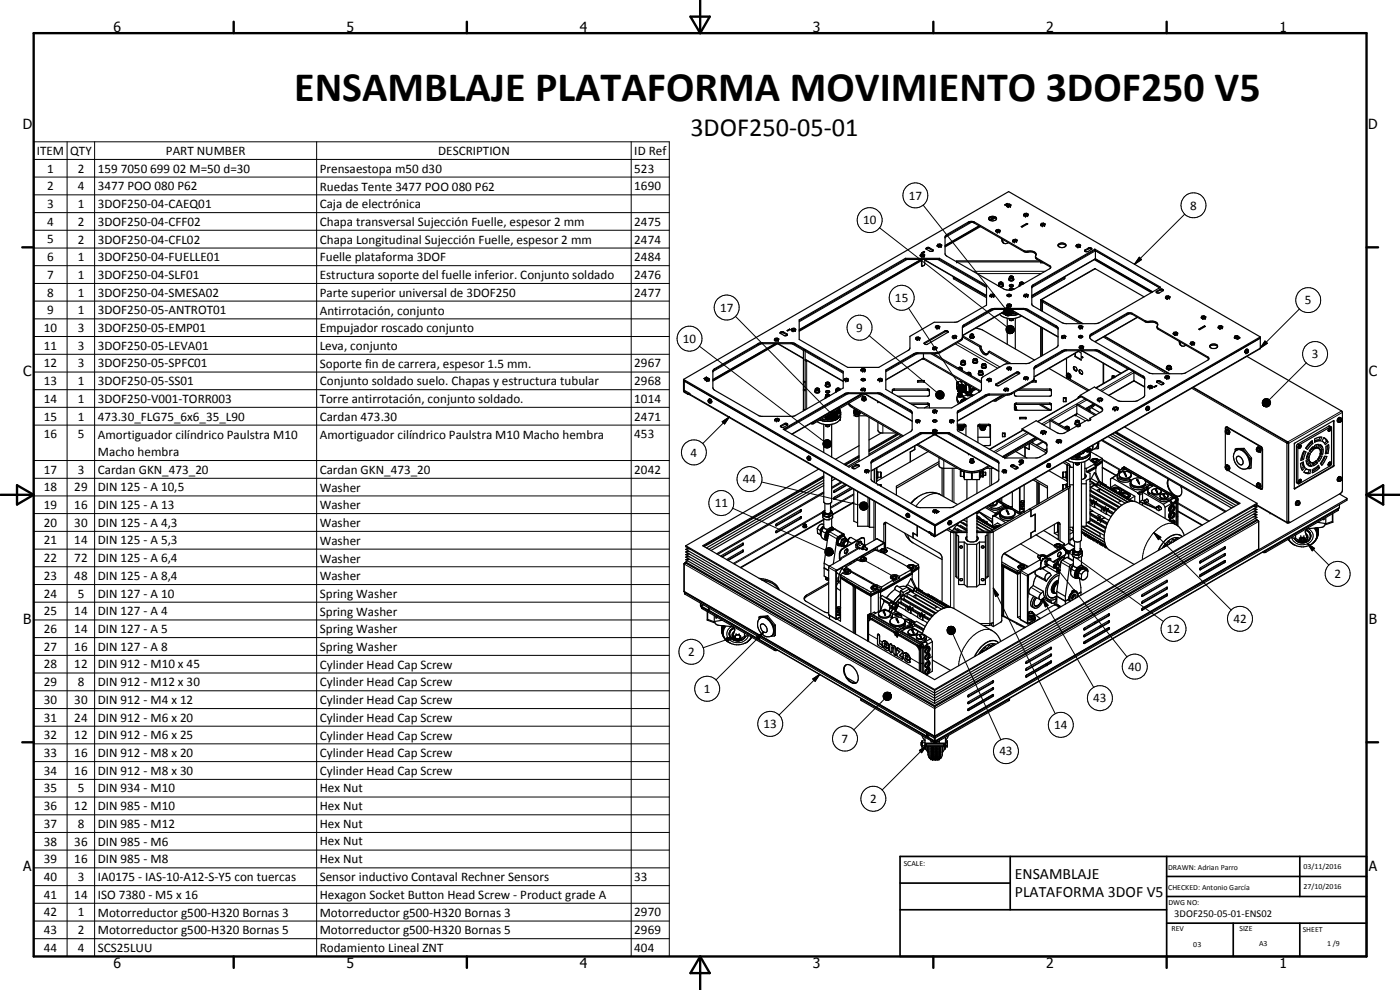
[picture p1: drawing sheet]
<svg xmlns="http://www.w3.org/2000/svg" width="420mm" height="297mm" viewBox="0 0 420 297" stroke-linecap="round" stroke-linejoin="round" font-family="sans-serif">
<defs><g id="words">
<text font-size="12.6" x="88.3" y="30.3">ENSAMBLAJE PLATAFORMA MOVIMIENTO 3DOF250 V5</text>
<text font-size="7.9" x="207.2" y="40.8">3DOF250-05-01</text>
<g font-size="4.7">
<text x="304.6" y="263.8">ENSAMBLAJE</text>
<text x="304.6" y="269.2">PLATAFORMA 3DOF V5</text>
</g>
<g font-size="4.2">
<text x="34" y="9.6">6</text>
<text x="104" y="9.6">5</text>
<text x="174" y="9.6">4</text>
<text x="244" y="9.6">3</text>
<text x="314" y="9.6">2</text>
<text x="384" y="9.6">1</text>
<text x="6.8" y="38.7">D</text>
<text x="410.6" y="38.7">D</text>
<text x="7" y="112.9">C</text>
<text x="410.8" y="112.9">C</text>
<text x="7" y="187.1">B</text>
<text x="410.8" y="187.1">B</text>
<text x="7" y="261.4">A</text>
<text x="410.8" y="261.4">A</text>
<text x="34" y="290.4">6</text>
<text x="104" y="290.4">5</text>
<text x="174" y="290.4">4</text>
<text x="244" y="290.4">3</text>
<text x="314" y="290.4">2</text>
<text x="384" y="290.4">1</text>
</g>
<g font-size="3.9">
<text x="11" y="46.4">ITEM</text>
<text x="21.1" y="46.5">QTY</text>
<text x="49.8" y="46.4">PART NUMBER</text>
<text x="131.5" y="46.5">DESCRIPTION</text>
<text x="190.4" y="46.6">ID Ref</text>
<text x="14.2" y="51.8">1</text>
<text x="23.3" y="51.8">2</text>
<text x="29.3" y="51.9">159 7050 699 02 M=50 d=30</text>
<text x="96" y="51.9">Prensaestopa m50 d30</text>
<text x="190.4" y="51.8">523</text>
<text x="14.2" y="57.1">2</text>
<text x="23.3" y="57.1">4</text>
<text x="29.3" y="57.1">3477 POO 080 P62</text>
<text x="96" y="57.2">Ruedas Tente 3477 POO 080 P62</text>
<text x="190.4" y="57.1">1690</text>
<text x="272.7" y="59.9">17</text>
<text x="14.2" y="62.4">3</text>
<text x="23.3" y="62.4">1</text>
<text x="29.3" y="62.4">3DOF250-04-CAEQ01</text>
<text x="96" y="62.5">Caja de electrónica</text>
<text x="357.2" y="62.9">8</text>
<text x="14.2" y="67.7">4</text>
<text x="23.3" y="67.7">2</text>
<text x="29.3" y="67.7">3DOF250-04-CFF02</text>
<text x="96" y="67.8">Chapa transversal Sujección Fuelle, espesor 2 mm</text>
<text x="190.4" y="67.7">2475</text>
<text x="259" y="67.4">10</text>
<text x="14.2" y="73">5</text>
<text x="23.3" y="73.1">2</text>
<text x="29.3" y="73.1">3DOF250-04-CFL02</text>
<text x="96" y="73.1">Chapa Longitudinal Sujección Fuelle, espesor 2 mm</text>
<text x="190.4" y="73.1">2474</text>
<text x="14.2" y="78.4">6</text>
<text x="14.2" y="83.7">7</text>
<text x="23.3" y="78.4">1</text>
<text x="23.3" y="83.7">1</text>
<text x="29.3" y="78.4">3DOF250-04-FUELLE01</text>
<text x="29.3" y="83.7">3DOF250-04-SLF01</text>
<text x="96" y="78.4">Fuelle plataforma 3DOF</text>
<text x="96" y="83.7">Estructura soporte del fuelle inferior. Conjunto soldado</text>
<text x="190.4" y="78.4">2484</text>
<text x="190.4" y="83.7">2476</text>
<text x="14.2" y="89">8</text>
<text x="23.3" y="89">1</text>
<text x="29.3" y="89">3DOF250-04-SMESA02</text>
<text x="96" y="89.1">Parte superior universal de 3DOF250</text>
<text x="190.4" y="89">2477</text>
<text x="14.2" y="94.3">9</text>
<text x="23.3" y="94.3">1</text>
<text x="29.3" y="94.3">3DOF250-05-ANTROT01</text>
<text x="96" y="94.4">Antirrotación, conjunto</text>
<text x="216.1" y="93.6">17</text>
<text x="268.6" y="90.6">15</text>
<text x="391.6" y="91.4">5</text>
<text x="13.2" y="99.6">10</text>
<text x="23.3" y="99.6">3</text>
<text x="29.3" y="99.6">3DOF250-05-EMP01</text>
<text x="96" y="99.7">Empujador roscado conjunto</text>
<text x="257" y="99.6">9</text>
<text x="13.2" y="104.9">11</text>
<text x="23.3" y="104.9">3</text>
<text x="29.3" y="104.9">3DOF250-05-LEVA01</text>
<text x="96" y="104.9">Leva, conjunto</text>
<text x="205" y="102.9">10</text>
<text x="393.7" y="107.5">3</text>
<text x="13.2" y="110.2">12</text>
<text x="23.3" y="110.2">3</text>
<text x="29.3" y="110.2">3DOF250-05-SPFC01</text>
<text x="96" y="110.3">Soporte fin de carrera, espesor 1.5 mm.</text>
<text x="190.4" y="110.2">2967</text>
<text x="13.2" y="115.5">13</text>
<text x="23.3" y="115.5">1</text>
<text x="29.3" y="115.5">3DOF250-05-SS01</text>
<text x="96" y="115.6">Conjunto soldado suelo. Chapas y estructura tubular</text>
<text x="190.4" y="115.5">2968</text>
<text x="13.2" y="120.9">14</text>
<text x="23.3" y="120.9">1</text>
<text x="29.3" y="120.9">3DOF250-V001-TORR003</text>
<text x="96" y="120.9">Torre antirrotación, conjunto soldado.</text>
<text x="190.4" y="120.9">1014</text>
<text x="13.2" y="126.2">15</text>
<text x="13.2" y="131.5">16</text>
<text x="23.3" y="126.2">1</text>
<text x="23.3" y="131.5">5</text>
<text x="29.3" y="126.2">473.30_FLG75_6x6_35_L90</text>
<text x="29.3" y="131.6">Amortiguador cilíndrico Paulstra M10</text>
<text x="96" y="126.3">Cardan 473.30</text>
<text x="96" y="131.6">Amortiguador cilíndrico Paulstra M10 Macho hembra</text>
<text x="190.4" y="126.2">2471</text>
<text x="190.4" y="131.5">453</text>
<text x="29.3" y="136.9">Macho hembra</text>
<text x="207.3" y="137">4</text>
<text x="13.2" y="142.1">17</text>
<text x="23.3" y="142.2">3</text>
<text x="29.3" y="142.2">Cardan GKN_473_20</text>
<text x="96" y="142.2">Cardan GKN_473_20</text>
<text x="190.4" y="142.2">2042</text>
<text x="13.2" y="147.4">18</text>
<text x="22.3" y="147.4">29</text>
<text x="29.3" y="147.4">DIN 125 - A 10,5</text>
<text x="96" y="147.5">Washer</text>
<text x="223" y="145">44</text>
<text x="13.2" y="152.7">19</text>
<text x="22.3" y="152.7">16</text>
<text x="29.3" y="152.7">DIN 125 - A 13</text>
<text x="96" y="152.8">Washer</text>
<text x="214.5" y="152.2">11</text>
<text x="13.2" y="158">20</text>
<text x="22.3" y="158">30</text>
<text x="29.3" y="158">DIN 125 - A 4,3</text>
<text x="96" y="158.1">Washer</text>
<text x="13.2" y="163.4">21</text>
<text x="22.3" y="163.4">14</text>
<text x="29.3" y="163.4">DIN 125 - A 5,3</text>
<text x="96" y="163.4">Washer</text>
<text x="13.2" y="168.7">22</text>
<text x="13.2" y="174">23</text>
<text x="22.3" y="168.7">72</text>
<text x="22.3" y="174">48</text>
<text x="29.3" y="168.7">DIN 125 - A 6,4</text>
<text x="29.3" y="174">DIN 125 - A 8,4</text>
<text x="96" y="168.8">Washer</text>
<text x="400.5" y="173.5">2</text>
<text x="13.2" y="179.3">24</text>
<text x="23.3" y="179.3">5</text>
<text x="29.3" y="179.3">DIN 127 - A 10</text>
<text x="96" y="174.1">Washer</text>
<text x="96" y="179.4">Spring Washer</text>
<text x="13.2" y="184.6">25</text>
<text x="22.3" y="184.6">14</text>
<text x="29.3" y="184.6">DIN 127 - A 4</text>
<text x="96" y="184.7">Spring Washer</text>
<text x="13.2" y="189.9">26</text>
<text x="22.3" y="189.9">14</text>
<text x="29.3" y="189.9">DIN 127 - A 5</text>
<text x="96" y="190">Spring Washer</text>
<text x="350.2" y="190">12</text>
<text x="370.2" y="186.9">42</text>
<text x="13.2" y="195.2">27</text>
<text x="22.3" y="195.2">16</text>
<text x="29.3" y="195.2">DIN 127 - A 8</text>
<text x="96" y="195.3">Spring Washer</text>
<text x="206.5" y="196.8">2</text>
<text x="13.2" y="200.6">28</text>
<text x="22.3" y="200.6">12</text>
<text x="29.3" y="200.6">DIN 912 - M10 x 45</text>
<text x="96" y="200.7">Cylinder Head Cap Screw</text>
<text x="338.6" y="201.3">40</text>
<text x="13.2" y="205.9">29</text>
<text x="23.3" y="205.9">8</text>
<text x="29.3" y="205.9">DIN 912 - M12 x 30</text>
<text x="96" y="206">Cylinder Head Cap Screw</text>
<text x="211.2" y="207.9">1</text>
<text x="13.2" y="211.2">30</text>
<text x="22.3" y="211.2">30</text>
<text x="29.3" y="211.2">DIN 912 - M4 x 12</text>
<text x="96" y="211.2">Cylinder Head Cap Screw</text>
<text x="328.1" y="210.7">43</text>
<text x="13.2" y="216.5">31</text>
<text x="13.2" y="221.8">32</text>
<text x="22.3" y="216.5">24</text>
<text x="22.3" y="221.8">12</text>
<text x="29.3" y="216.5">DIN 912 - M6 x 20</text>
<text x="29.3" y="221.8">DIN 912 - M6 x 25</text>
<text x="96" y="216.6">Cylinder Head Cap Screw</text>
<text x="96" y="221.9">Cylinder Head Cap Screw</text>
<text x="229.2" y="218.5">13</text>
<text x="316.3" y="218.7">14</text>
<text x="13.2" y="227.1">33</text>
<text x="22.3" y="227.1">16</text>
<text x="29.3" y="227.1">DIN 912 - M8 x 20</text>
<text x="96" y="227.2">Cylinder Head Cap Screw</text>
<text x="252.6" y="222.9">7</text>
<text x="299.9" y="226.7">43</text>
<text x="13.2" y="232.5">34</text>
<text x="22.3" y="232.5">16</text>
<text x="29.3" y="232.5">DIN 912 - M8 x 30</text>
<text x="96" y="232.5">Cylinder Head Cap Screw</text>
<text x="13.2" y="237.7">35</text>
<text x="23.3" y="237.7">5</text>
<text x="29.3" y="237.7">DIN 934 - M10</text>
<text x="96" y="237.7">Hex Nut</text>
<text x="13.2" y="243.1">36</text>
<text x="22.3" y="243.1">12</text>
<text x="29.3" y="243.1">DIN 985 - M10</text>
<text x="96" y="243.1">Hex Nut</text>
<text x="261.1" y="240.9">2</text>
<text x="13.2" y="248.4">37</text>
<text x="23.3" y="248.4">8</text>
<text x="29.3" y="248.4">DIN 985 - M12</text>
<text x="96" y="248.4">Hex Nut</text>
<text x="13.2" y="253.7">38</text>
<text x="22.3" y="253.7">36</text>
<text x="29.3" y="253.7">DIN 985 - M6</text>
<text x="96" y="253.7">Hex Nut</text>
<text x="13.2" y="259">39</text>
<text x="22.3" y="259">16</text>
<text x="29.3" y="259">DIN 985 - M8</text>
<text x="96" y="259">Hex Nut</text>
<text x="13.2" y="264.3">40</text>
<text x="13.2" y="269.6">41</text>
<text x="22.3" y="269.6">14</text>
<text x="23.3" y="264.3">3</text>
<text x="29.3" y="264.3">IA0175 - IAS-10-A12-S-Y5 con tuercas</text>
<text x="29.3" y="269.7">ISO 7380 - M5 x 16</text>
<text x="96" y="264.4">Sensor inductivo Contaval Rechner Sensors</text>
<text x="96" y="269.7">Hexagon Socket Button Head Screw - Product grade A</text>
<text x="190.4" y="264.3">33</text>
<text x="13.2" y="275">42</text>
<text x="23.3" y="275">1</text>
<text x="29.3" y="275">Motorreductor g500-H320 Bornas 3</text>
<text x="96" y="275">Motorreductor g500-H320 Bornas 3</text>
<text x="190.4" y="275">2970</text>
<text x="13.2" y="280.3">43</text>
<text x="23.3" y="280.3">2</text>
<text x="29.3" y="280.3">Motorreductor g500-H320 Bornas 5</text>
<text x="96" y="280.3">Motorreductor g500-H320 Bornas 5</text>
<text x="190.4" y="280.3">2969</text>
<text x="13.2" y="285.6">44</text>
<text x="23.3" y="285.6">4</text>
<text x="29.3" y="285.6">SCS25LUU</text>
<text x="96" y="285.7">Rodamiento Lineal ZNT</text>
<text x="190.4" y="285.6">404</text>
</g>
<text font-size="3.1" x="352.4" y="275.2">3DOF250-05-01-ENS02</text>
<g font-size="2.4">
<text x="271.2" y="259.7">SCALE:</text>
<text x="350.6" y="261">DRAWN: Adrian Parro</text>
<text x="391.2" y="260.6">03/11/2016</text>
<text x="350.6" y="267.1">CHECKED: Antonio García</text>
<text x="391.2" y="266.7">27/10/2016</text>
<text x="350.6" y="271.4">DWG NO:</text>
<text x="351.6" y="279.3">REV</text>
<text x="372" y="279.4">SIZE</text>
<text x="391" y="279.6">SHEET</text>
<text x="358.1" y="284.1">03</text>
<text x="377.9" y="283.8">A3</text>
<text x="398.3" y="283.8">1 /9</text>
</g>
</g></defs>
<g fill="none" stroke="#000" stroke-width=".35">
<path d="M271.7 77.5l-31.9 18.5v5.9l14.6 8.3h9.3l9-5.2 .4-.6v-3.5l7.3-4.2 6.8-.1 8.9-5v-5.9l-14.2-8.2M271.7 77.5h10.2M271.7 77.9h10.2M271.7 77.9l-31.9 18.4M271.7 77.5v.4M276.2 76.6l.1-.3 .6-.2 .5 .3v.4M276.2 76.6h.1M276.2 76.6l.1 .1M276.2 76.7h.1M276.3 76.7l.3 .2 .7-.1M276.5 76.4l.5-.1 .2 .2-.5 .2zM276.6 78.2l-36.8 21.2"/>
<path d="M276.6 78l-36.8 21.2M276.7 77.9l.1 2M276.8 79.9l-.2-.3v-1.7l-36.8 21.1M277.3 75.4v.1M277.3 75.4l-.7 .5M277.3 75.4l.2 .2M277.3 75.5l.1 .1M277.3 75.5l-.7 .4M277.4 76.8h-.1M277.5 75.6l-.9 .3M277.5 78.1l18.6 10.7M277.5 77.9v1.4l-.7 .6"/>
<path d="M277.9 74.5l.6-.3 .4 .1 1.1 .6v.3l-.3 .2h-.6l-1.1-.6zM277.9 74.7l.9-.2 1.2 .8M281.3 73.7l.1-.4 .6-.1 .6 .3-.2 .4M281.3 73.7l.4 .2M281.3 73.7l.4 .3M281.6 73.4h.5l.2 .3h-.6zM281.7 74h.1M281.7 73.9v.1M281.7 73.9l.1 .1M281.9 77.9l14.2 8.1M281.9 77.5v.4M282.3 73.7h-.1"/>
<path d="M282.4 73.9h.1M282.4 73.9l-.6 .1M283.6 71.4l.6-.7 6.4-3.8 1.3-.2 15.3 8.8 1.1 .2a2.21 2.21 0 0 1 2.7 .8M283.7 70.8l6.9-4.2 1.6-.1 15 8.7 1.3 .2a1.98 1.98 0 0 1 2.5 .9l-.2 .7 .2 .3 4 2.4 .3 .2v.5l-10.8 6.3a3.6 3.6 0 0 1-3.4 0l-17.1-9.9-.4-.7zM293.9 67.8l-10.3 5.9M294.1 67.9l-10.5 6M294.2 68l-10.6 6.1M296.7 65.7a1.52 1.52 0 0 1 2.3-.1v.1M296.9 65.2a1.43 1.43 0 0 1 2.2 .5 1.35 1.35 0 0 1-2.4-.2zM298.4 65.2l-1.4 .8M298.5 65.3l-1.4 .8M298.7 65.4l-1.4 .8"/>
<path d="M298.9 69.3l.2-.4 .5-.1 .5 .3-.1 .4-.8 .1M298.9 69.3v.1M298.9 69.3h.1M298.9 69.3l.3 .3M298.9 69.4l.3 .2M299.2 69.1l.4-.1 .3 .2-.5 .2-.2-.1zM300.6 71.7l.3 .1 .4 1.2-.5-.4zM302.1 61.6v.1M302.1 61.6l.2-.3 .7-.1 .3 .2-.1 .4M302.1 61.7l.4 .2M302.2 61v.1M302.2 61l-.6 .5"/>
<path d="M302.2 61l.2 .1M302.4 61.5l.5-.1 .2 .2-.6 .2zM302.4 61.1l-.8 .4M302.4 61.1v.1M302.5 61.9l.1 .1M302.6 72.8l-.9 .3-.4-.1M303.1 61.9l-.5 .1M303.2 61.8l-.1 .1M303.9 72.2l.5 .4M303.9 72.2v.1M304.2 72.1a.34 .34 0 0 1 .4-.2 .34 .34 0 0 1 .3 .4h-.5zM304.5 72.5v.1"/>
<path d="M305 72.4l-.5 .2M305 72.4h.1M305 72.4l-.5 .1M305.1 72.4h.1M305.3 72.1l-.6-.3-.6 .1-.2 .3M305.3 72.1l-.2 .3M305.3 72.1h.1M306.5 68l1.7-.9 .2 .1-1.7 1zM307.5 64.3l.6-.1 .2 .2-.5 .2zM308.2 67.1l-1.7 .9M308.4 64.6l.1-.4-.4-.2-.6 .1-.3 .3 .5 .4 .6-.1M308.4 64.6l-.1 .1"/>
<path d="M310.8 77v.5l1.3 .8M312.3 78.6h-25.2v-.3h25.2v.6h.8M312.3 78.4l3 1.9M312.3 78.6h.3M312.3 67.4h.1M312.4 67.4l.3 .2M312.6 67.2h.7a.34 .34 0 0 1-.3 .4 .34 .34 0 0 1-.4-.4zM312.7 67.6v.1M313.4 67.6h-.7M313.5 67.6h-.1M313.6 67.2l-.5-.3-.6 .2-.2 .3M313.6 67.2l-.1 .4"/>
<path d="M317.5 73.7a1.5 1.5 0 0 1 2.4 0M317.6 73.4a1.42 1.42 0 0 1 2.3 .3 1.35 1.35 0 0 1-2.4-.2zM323 73.7v.1M323 73.8l.4 .2M323.3 73.6l.5-.2 .2 .3-.4 .2zM323.4 74h.1M324.3 73.6l-.5-.3-.7 .1-.1 .3M324.3 73.6l-.2 .3-.6 .1M324.3 73.6h.1M325.6 75l1.4-.7 .7 .3-1.4 .9-.6-.1zM327.6 74.8l-.8-.2-1.2 .8M328.4 77.9l17.1 9.9"/>
<path d="M328.6 75.1l-18.4 10.6-.5 .6M328.6 74.8v.3M328.6 75.1l19.5 11.3M328.6 77.8l17.1 9.9M328.7 77.8l-19 11M328.7 77.7l17.2 9.9M328.7 75.1v2.6M328.7 77.7v.1M234.1 100v-.1a.69 .69 0 0 1 1-.3l1.2 .7-.1 .3M234.1 100l1.3 .7 .8-.1M236.9 98.8l-.6 .4M236.9 98.8h.2"/>
<path d="M236.9 98.8h.1M237.1 98.8v.1M237.1 98.8l-.8 .4M237.5 99l.6 .2M237.5 98.9l.1-.3 .6-.1 .5 .2v.4M237.5 98.9v.1M237.9 98.7h.5l.1 .2-.4 .2-.3-.1zM238.5 99.1v.1M238.5 99.1l-.4 .1M238.5 99.2h-.4M238.7 99.1l-.2 .1M238.7 99.1h-.2"/>
<path d="M280.7 98.1l.3-.4h.5l.5 .2-.1 .4M280.7 98.1l.1 .1M280.7 98.2h.1M280.8 98.2l.3 .2M281 98l.4-.2 .4 .3-.5 .2zM281.8 98.3l-.7 .1M281.9 98.3h-.1M284.5 99.7l.1-.1a.68 .68 0 0 0-1-.3l-6.1 3.5-.1 .3M284.5 99.7l-6.2 3.6-.4 .1-.5-.3M284.5 99.7l-.8-.2-6.3 3.6M286.1 83l.2 .3 9.8 5.6M286.1 83.1l.2 .6 9.8 5.6"/>
<path d="M288.8 98.4l.4-.6 8.5-4.8 9.5-.2 1.3 .3 8.5 5 .5 .6M292.9 98.4l1.9 .6 15.7 9M297.4 88.5l.5-.1 .2 .3-.3 .1zM297.6 89h.1M297.6 88.9v.1M298.1 88.9h.1M298.1 88.9h-.5M298.1 88.9l-.5 .1M298.3 88.8l-.2 .1M298.3 88.8v.1M298.4 88.5l-.6-.3-.5 .1-.2 .4 .5 .2M298.4 88.5l-.1 .3"/>
<path d="M298.4 88.5v.1M299.8 85.3l-.1 .6M299.8 84.9l.2-.1a.65 .65 0 0 1 1 .2v.6a.71 .71 0 0 1-1.2 0zM300 94.3a5.5 5.5 0 0 0 6.5 .5M300.1 84.8v.2M300.4 84.8l.3 .1-.1 .2-.6-.1 .1-.2M300.4 85l-.1 .1M300.4 84.8h-.3M300.4 84.8v.2M300.4 85l.1 .1M300.7 93.9a5.9 5.9 0 0 0 4.9 .4M301 85.3l.1 .3"/>
<path d="M301.1 93.7l1.7 .4 2.3-.1M301.1 85.6a.86 .86 0 0 1-1.4 0M301.1 85.6l-.2 .4-.7 .1M302.2 88.6a.67 .67 0 0 1 .7-.3 .67 .67 0 0 1 .5 .5 .72 .72 0 0 1-1.2-.2zM302.2 91.7l.3-.5h.6l.4 .2-.2 .4M302.2 91.7h.1M302.2 91.7l.4 .2M302.3 95.5v7.8M302.3 88.8l.3-.2 .8 .2M302.4 93l.5 .1M302.5 91.5l.4-.2 .3 .3-.4 .1zM302.5 92.8l-13.6 7.9"/>
<path d="M302.6 91.9h.2M302.6 91.9h.1M302.7 91.9h.1M302.8 93.3v.6l.6 .2M302.8 93.3l.4 .3M302.8 93.6l.4 .3M302.9 83.5l-.1 .1a.73 .73 0 0 0 .7 .7 .73 .73 0 0 0 .7-.6M302.9 95.5l.1 .5 .5 .2 .6-.2v-.5M302.9 93.1l-.1 .2M303 93.1l.3 .4 .7-.2M303 95.6h1.1M303 85.6a.61 .61 0 0 1 .6-.3 .61 .61 0 0 1 .5 .6l-.9 .1z"/>
<path d="M303 85.9h1M303 83l.9-.1 .2 .8a.74 .74 0 0 1-1.2 .2zM303 93.1l.8 .1M303.1 92.8l14.4 8.3M303.2 83.1v.2M303.2 86.6v.3M303.2 93.6v.3M303.2 93l.4 .1M303.3 91.8l-.5 .1M303.3 91.8h.1M303.4 93l-.5 .1M303.6 83l.2 .3-.4 .1-.2-.3"/>
<path d="M303.6 83l-.4 .1M303.6 83.3h-.3M303.6 83v.3M303.6 86.6v.3M303.6 83.3h.1M303.6 86.6l.2 .3-.6-.1v-.2M303.6 86.6h-.4M303.6 86.9h-.3M303.6 86.9h.1M303.9 93.8l-.7 .1M303.9 93.6v.2M303.9 93.6h-.7"/>
<path d="M304.1 93.3l-.2 .3M304.1 83.5l.1 .2M304.1 86.9l-.2-.4-.5-.1-.4 .3-.1 .4M304.2 93.6a.93 .93 0 0 1-1.4 .1M304.2 83.7a.87 .87 0 0 1-1.4 .2M304.2 93.6l-.1 .4-.5 .1M304.2 93.6l-.3 .2M304.7 95.5v9.2M305.9 85.6l.1 .1M305.9 85.8l.1 .1M306 85.7l.1 .1M306 85.3l-.1 .5"/>
<path d="M306.4 84.8v.2M306.7 84.8v.2M306.7 84.8l.2 .3h-.3l-.2-.3M306.7 84.8h-.3M306.7 85l-.2 .1M306.7 85l.1 .1M307.2 85.1a.66 .66 0 0 0-.5-.5 .66 .66 0 0 0-.7 .4l.1 .8M307.3 88.6l.5 .3M307.3 88.6v.1M307.7 88.5l.6 .1a.32 .32 0 0 1-.4 .2 .32 .32 0 0 1-.2-.3zM307.8 88.9v.1M308.3 88.9h.1"/>
<path d="M308.3 88.9h-.5M308.3 88.9l-.5 .1M308.4 88.8l-.1 .1M308.4 88.8v.1M308.6 88.5l-.6-.3-.6 .1-.1 .3M308.6 88.5l-.2 .3M308.6 88.5v.1M309.8 85.6l18.8-10.8 19.7 11.4-18.6 10.7-1 .2h-8.7l-1.3-.3-9-5.3v-5.5zM312.3 98.2v8.8M312.4 89.9l-.1 3.2M312.4 89.9l12.6 7.2M312.5 93.2v-3.2l12.3 7.1"/>
<path d="M312.5 98.2v8.7M312.7 98.4v8.3M312.9 90.3l-.2 3M313 90.3l-.1 .3-.2-.1M319.6 83l-.2 .7-9.7 5.6M319.6 83.1l-9.9 5.8M323.7 98.1v.1M323.7 98.1l.2-.4h.5l.5 .2-.1 .4M323.7 98.2h.1M323.7 98.2l.4 .2M324 98v.1M324.1 97.9l.6 .2-.6 .1-.1-.1z"/>
<path d="M324.7 98.3l-.6 .1M324.8 98.3h-.1M341.4 95.2l-12.7 7.3M343.4 89.1l-14.8-8.5-16.2 9.3M347.2 98l.3 .4 14.9 8.7 .4 .6M347.4 97.3a3.2 3.2 0 0 0-3.1-.6l-.6-.1-3.9-2.3-1.2-.2-10.9 6.2-.7 .9M347.4 97.5a1.49 1.49 0 0 0-2.1-1.1h-1.4l-4.1-2.4-1.2-.1-10.9 6.2a1.05 1.05 0 0 0-.7 .9 1.05 1.05 0 0 0 .7 1l17.4 10h10.4l6.9-3.9 .4-.4M347.5 97.4l-.3 .9 .4 .5 15.2 8.9M349.1 87.2l-.1-.3-.7-.2-1.2 .7-.1 .4M349.1 87.2l-1.3 .7-.8-.1M349.1 87.2l-.8-.2-1.3 .8M350.1 89l.5-.1 .2 .3-.5 .1z"/>
<path d="M350.8 89.4v.1M351 89.4l.1-.4-.4-.2h-.7l-.2 .4 .5 .3 .5-.1M351 89.4h-.2M351 89.4l-.2 .1M352.5 99.9l.4-.1 .2 .2-.4 .2zM360.5 95.2l.3-.4 .5-.1 .6 .4-.2 .3-.6 .1-.5-.2M360.5 95.2l.1 .1M360.5 95.2h.1M360.6 95.2v.1M360.9 95l.4-.1 .2 .3-.4 .1zM361.5 97.8l-1.7 1 .2 .1 1.7-.9M361.5 97.8l.2 .2"/>
<path d="M361.5 97.8h.1M361.5 97.8l-1.7 1M365.6 98.1l.5 .4 .6-.2M365.6 98.1l.3-.3 .6-.1 .4 .2-.1 .4M365.6 98.1v.1M366 97.9l.6 .2-.5 .2-.2-.2zM366.7 98.3v.1M366.8 98.3h-.1M366.8 98.3l-.1 .1M205.1 113.8l75.6 43.6M205.1 113.8v.3l75.6 43.6M205.1 114.2l.1 3.2 1.3 .9h.5"/>
<path d="M205.1 114.2l.2 .1M205.2 114.2h-.1M205.3 114.3v3l1.2 .8h.5M205.3 117.1l1.7 .9v.4M205.3 114.3l75.2 43.4M205.4 114.3h-.1M207 118.4h.1M207 118.4l71.9 41.5M211.3 113.6l.2 .1M211.6 113.8l.3-.3 .5-.1 .5 .3-.1 .3M211.6 113.8l.1 .1M211.7 113.9l.3 .3"/>
<path d="M211.9 113.7l.6-.1a.3 .3 0 0 1-.2 .4 .3 .3 0 0 1-.4-.3zM212 113.2l-.7 .4M212 113.2l.2 .1-.9 .3M212 113.2h.1M212 113.2l.1 .1M212.6 113.8h.1M212.7 114.1l-.7 .1M212.7 114.1h.1M212.8 119.9h-.1a.61 .61 0 0 0-.1 .7 .61 .61 0 0 0 .7 .3l.2-.3M212.8 114h.1M212.8 119.8v.1M212.8 119.8h.5l.3 .5"/>
<path d="M212.8 114l-.1 .1M212.8 119.8h.1M212.8 119.8l.1 .1M212.9 119.8h-.1M212.9 119.8l.3 .1M212.9 119.8h.1M212.9 119.9l.4 .3 .1 .6M213 119.8l-.1 .1M213 119.8l.2 .1M213.2 119.9l.4 .5v.3M213.2 119.9l.3 .6M214.2 110.9l13.5-7.9 .7-.2h9.3l.8 .2 14.6 8.4v5l-14.5 8.4-.8 .1h-9.3l-.7-.1-13.6-8-.3-.5v-5z"/>
<path d="M232.7 103.1l-18.8 10.9M232.8 101.6l.6 .1a.3 .3 0 0 1-.4 .3 .3 .3 0 0 1-.2-.4zM232.9 102.2h.1M233.1 103.1l-19.2 11M233.5 102.1h.1M233.5 102.1l-.6 .1M233.7 101.7l-.5-.3-.6 .2-.2 .3 .5 .3M233.7 101.7l-.2 .4M233.7 101.7v.1M234.2 100l.8-.2 1.2 .8M241.1 107.6l-7.7-4.5-19.5 11.2M241.1 117h.5"/>
<path d="M241.3 104.9l-2.8-1.6-.8-.2-9.5 .1-13.7 7.7-.6 .7M241.6 107.9l11.5 6.6M241.6 108.1l.4 .2 .3-.1M241.6 105.1l11.5 6.6M244.5 117.3a.73 .73 0 0 0 .8 .6 .73 .73 0 0 0 .7-.6M244.5 117.3a.9 .9 0 0 0 1.4 .3M244.7 117.1l-.2 .2M244.7 116.7l.5-.2 .6 .1v1l-.5 .1-.6-.2zM245 116.6v.3M245.4 116.9l-.3 .1M245.4 116.6l.2 .1-.4 .3-.3-.2 .1-.2M245.4 116.6h-.4"/>
<path d="M245.4 116.6v.3M245.4 116.9h.1M245.9 117.1l.1 .2M246 117.3v.2M247.7 115.6a.82 .82 0 0 0 1.4 0M247.7 115.6l.4 .5 .8-.1 .2-.4M247.7 119.3l.1 .1M247.8 115.3l-.1 .3M247.8 118.9l-.1 .6M247.9 117.3a.61 .61 0 0 1 .6-.2 .61 .61 0 0 1 .5 .6l-.9 .2-.2-.2zM247.9 114.9l.3-.2 .8 .2v.8l-.4 .2-.8-.2zM247.9 117.7h1"/>
<path d="M248 114.8h-.1M248.1 114.9v.2M248.1 118.4v.3M248.1 118.4l.2 .4M248.2 118.7h.2M248.4 115.1h-.2M248.4 114.8l.3 .1v.2l-.4 .1-.2-.3M248.4 114.8l-.3 .1M248.4 114.8v.3M248.4 118.4v.3M248.4 115.1h.1M248.4 118.4l.3 .1-.4 .3"/>
<path d="M248.4 118.4h-.3M248.4 118.7h.1M249 115.3l.1 .3M249 118.7l-.4-.4-.6 .1-.2 .1 .1 .9M250.8 117.3l.1 .3M250.8 117.3l.1 .4M250.9 117.1l-.1 .2M251.2 116.6v.3M251.6 116.6l.2 .3-.4 .1-.2-.4M251.6 116.6h-.4M251.6 116.9l-.2 .1M251.6 116.6v.3"/>
<path d="M251.6 116.9h.1M252.1 117a.65 .65 0 0 0-.5-.5 .65 .65 0 0 0-.7 .3l.1 .8M253.3 113.9l.1 .1M253.3 113.9l.3-.3 .5-.1 .5 .2-.1 .4M253.4 114l.3 .2M253.4 114l.5 .3M253.4 114h.1M253.7 113.7l.6 .1a.32 .32 0 0 1-.3 .3 .32 .32 0 0 1-.3-.4zM253.7 114.2h.1M253.7 114.2l.2 .1M253.8 114.3h.1M254.4 114.2l-.5 .1"/>
<path d="M254.5 114.1l-.1 .1M258.4 116.9l.2-.4h.7l.4 .3-.2 .3M258.4 111l.2-.4 .6-.1 .5 .3-.1 .4M258.4 111l.1 .1M258.4 111h.1M258.4 116.9h.1M258.4 116.9l.1 .1M258.5 114l.5 .3 .7-.3M258.5 111.1l.3 .2h.7M258.5 114a.6 .6 0 0 1 .6-.5 .6 .6 0 0 1 .6 .5M258.5 114l.4-.2 .8 .2M258.5 117l.3 .1"/>
<path d="M258.5 117l.3 .2M258.7 119.8v.1M258.7 119.7v.1M258.7 116.8l.4-.2 .3 .2-.5 .2zM258.7 119.7v.2M258.7 119.8l.2 .2M258.8 120l.1 .1M258.8 110.8l.4-.1 .2 .3-.5 .1zM258.8 119.8l.1 .1M258.8 119.5l-.1 .2M258.8 118.1l-21.1 12.2M258.8 117.2h.2"/>
<path d="M258.8 117.1l.2 .1M258.8 117.1v.1M258.9 117.2h.1M258.9 119h.1M258.9 119.9l.4 .1M258.9 119v.9M258.9 119.9l.5 .1M258.9 119h.8l.1 .8M259 117.2h.1M259.1 118.1l-14.9 8.6-.5 .1M259.2 119l-.2 .2 .4 .2M259.2 119l.3 .1"/>
<path d="M259.2 119.3h.1M259.2 119v.3M259.2 119.3h.2M259.4 118.1l14.4 8.3M259.4 116.7v.1M259.5 117.1h.1M259.5 119h.1M259.5 119.1l-.1 .3M259.5 119.1v.2M259.5 117.1l-.5 .1M259.5 118.2l-15.3 8.9-.9-.1M259.6 111.2l-.1 .1"/>
<path d="M259.7 119.9l-.2 .1M259.7 119.9l-.4 .1M259.8 119.8l-.1 .1M259.8 119.5l.1 .3M259.8 119.8h.1M259.9 119.8l-.5 .2M259.9 119.7v.3l-.4 .3-.7-.2-.1-.2M259.9 119.9l-.4 .2h-.6M263.5 113.9l.1 .1M263.5 113.9l.2-.3 .5-.1 .5 .2v.4M263.6 114l.3 .2M263.8 113.8l.4-.1 .3 .3-.4 .1z"/>
<path d="M263.9 114.2l.2 .1M263.9 114.2l.1 .1M264 114.3h.1M264.7 114.1l-.6 .2M264.7 114.1h.1M267.8 118v-1l.5-.3h10.2l.4 .3v1.5l-.4 .4h-9.1M267.8 117.4l.5-.3h10.2l.4 .3M274.8 101.5v.1M274.8 101.5l.2-.3 .5-.1 .5 .2v.4M274.8 101.5l.1 .1M274.9 101.6l.3 .3M275.1 101.4l.4-.1 .3 .2-.4 .2z"/>
<path d="M275.4 114.2h2v.4h-2zM275.4 114.6h.1M275.5 114.6v-.3h1.8v.3M275.9 101.7l-.7 .2M275.9 101.7h.1M277.1 107.5l-11.3 6.5M277.1 106.1v1.4M277.1 107.5l.2 .3 16.7 9.6M277.2 107.7h-.5M277.3 114.6h.1M279.4 106.1l15.1 8.8M279.9 104.5h.1"/>
<path d="M279.9 104.5l.4 .3M280.1 106.1l14.4 8.4M280.2 104.3l.4-.1 .3 .2-.4 .2h-.3zM280.3 104.8h.1M280.4 104.8h.1M281 104.7l-.6 .1M281 104.7h.1M281 104.6v.1M281.2 104.4l-.6-.3-.6 .1-.1 .3M281.2 104.4l-.2 .2M281.2 104.4h.1M285.8 101l.2-.2 .7-.2 .4 .2-.1 .4"/>
<path d="M285.8 101l.4 .3M285.8 101v.1M286.1 100.9l.3-.1 .4 .1a.34 .34 0 0 1-.3 .3 .34 .34 0 0 1-.4-.3zM286.2 101.3h.2M286.2 101.3l.1 .1M286.3 101.3v.1M286.4 101.3v.1M286.9 101.3h-.5M286.9 101.3h.1M287 101.2l-.1 .1M287.1 100.9l-.1 .3M287.1 116l.2-1.1 .5 1.7-.1 .9"/>
<path d="M287.1 116l.1-1.3 1.2-.3 .4 1.4 .5 .4M287.1 116l.2 .8M287.2 119.3v.9l.5 1M287.2 116.2v.3M287.2 116.5l.1 .2M287.3 116.8l.1 .4M287.3 116.7a.74 .74 0 0 0 .3 .8 .74 .74 0 0 0 .8 .1l.3-.7M287.4 118.7l.7 .3 .6-.2M287.4 118.5v.3a.87 .87 0 0 0 1.4 .1M287.4 118.6l-.1 .3a1.85 1.85 0 0 0 .9 2M287.4 118.2l.2 .4M287.4 118.4v.1"/>
<path d="M287.4 118.2l.2 .6M287.5 117.3l.1 .2M287.6 110.4l.6-.2 .4 .1 .1 .8M287.6 118l.1 .4 .6 .3M287.6 118l.3-.3 1.6 2.1M287.6 118v.1M287.6 118.1l-.2 .1M287.6 118.6v.2M287.6 118.1l.7 .2M287.6 117.5h.1M287.7 110.3h.1M287.9 117.9h.1"/>
<path d="M287.9 117.9l.3 .2M287.9 117.9l-.1 .3h.4M287.9 110.4l-.1 .1M287.9 110.4v.2M288 110.7h.1M288 110.2h-.1M288 117.8l-.1 .1M288.2 110.3l.2 .1-.3 .3M288.2 110.3l-.3 .1M288.2 110.6l-.1 .1M288.2 110.3v.3M288.2 110.6v.1"/>
<path d="M288.3 118.7v.2M288.3 109a.89 .89 0 0 0 1.5 .1M288.3 110.2h.1M288.4 118.5l-.8 .1M288.4 108.8l-.1 .2M288.4 118.5l-.1 .2M288.4 114.6h.2M288.5 108.3l.3-.2 .7 .1 .1 .9a.74 .74 0 0 1-1.2-.1zM288.6 118.7l-1 .1M288.7 110.9l.1 .3M288.8 108.3v.2M288.8 101.1l5.3 3"/>
<path d="M288.8 101.3l-.5 .6-6.2 3.6-1 .3-6.4 .2-8.9 5v5.8l9.7 5.6h10.1l8.6-5 .3-.6v-3.2l.2-.3 6.6-3.9 1.3-.3 6.1-.1 8.5-4.9 .3-.4v-5.4l-.5-.5-9.2-5.2h-9.8l-.8 .2-8.2 4.9-.2 .4v3.5l-.5 .6-6.9 3.9-6.7 .1-8.9 5.1M288.8 115.7l.5 .5 .2 1.3M288.8 100.7l5.6 3.2M288.8 119.9v.1M288.9 119.9l-.2 .2 .2 .2 .5-.2M289.1 114.6l-.6 .1M289.1 108.2l-.3 .1M289.1 108.2l.2 .4h-.3l-.2-.3M289.1 108.5l-.2 .1M289.1 108.2v.3M289.1 108.5l.1 .1M289.3 119.9h-.5"/>
<path d="M289.3 119.9l.1 .2M289.3 119.9l.1 .1M289.3 116.2h.1M289.3 120l-.2 .2-.3-.1M289.3 119.6l.2 .3M289.5 117.2l.2 .4M289.6 114.9l.1 .2M289.6 108.8l.2 .1a.72 .72 0 0 1-.7 .7 .72 .72 0 0 1-.8-.6M289.7 117.6h.1M289.7 115.1v.2M289.7 114.9l.1 .2M289.7 115.1l.2 1.2"/>
<path d="M289.8 115.1l.1 2M289.8 115.5v.5M289.8 117.1l1.2 .6M289.8 115.1l1 .6M289.8 117.1l-.4 .1M289.9 116l-.1 1.1M289.9 117.1h.1M289.9 116.2v.3M289.9 117.1l-.1 .1M289.9 116.6v.2M290.2 111.9l.8-.1 .3 .2v.6M290.5 111.9v.2"/>
<path d="M290.5 111.9l-.1 .2M290.5 111.8h.1M290.8 112.1l-.2 .1M290.8 115.5v.3a4.3 4.3 0 0 0 .9 3.1M290.8 111.8v.3M290.8 111.8l.2 .4h-.3M290.8 111.8l-.3 .1M290.8 112.1l.1 .1M291.1 101.2l.5 .3M291.1 111.8h.1M291.2 101.1l.1 .1M291.2 100.4v.8l.4 .2"/>
<path d="M291.3 101.2l-.1-.2-.1 .3 .6 .3 .5-.2M291.3 100.4h-.1M291.3 100.4h.8M291.3 112.4l.2 .2M291.4 100.3h.1M291.5 118.2l.8 .4M291.5 118.2l.4 .6M291.6 100.6h.1M291.6 100.3l-.1 .3 .2 .1 .2-.3M291.6 100.3l.3 .1M291.6 100.3v.3M291.6 100.6h.2"/>
<path d="M291.6 101.4h.2M291.7 101.3h.1M291.7 101.3l.1 .1M291.9 108.5a.76 .76 0 0 0 .8 .6 .76 .76 0 0 0 .7-.6M291.9 100.4v.2M291.9 108.5v.1M291.9 101.3h-.2M292 108.6a.79 .79 0 0 0 1.3-.1l-.2-.8h-.8l-.3 .2 .1 .7 .8 .2M292 108.2l-.1 .3M292.1 100.4h.1M292.1 101.3l-.3 .2M292.2 100.4l-.1 .8h-.8"/>
<path d="M292.2 100.9l.1 .1M292.2 101.3v.1M292.3 101v.1M292.3 101.1l-.3 .3-.3-.1M292.3 101l-.3 .2M292.3 101.1l-.1 .2M292.3 101.1v.2M292.4 116.5l-.9 .4-.4 .8M292.4 107.7v.3M292.7 107.7l.2 .3-.6-.1 .1-.2M292.7 107.7h-.3M292.7 108h-.2"/>
<path d="M292.7 107.7v.3M292.7 108h.1M293 116.8a1.51 1.51 0 0 0-1.5 1.4M293.3 108.2l.1 .3M293.4 108.5l-.5 .3M293.6 112.1a.81 .81 0 0 0 1.5 0M293.6 112.1a.73 .73 0 0 0 .7 .6 .73 .73 0 0 0 .8-.6M293.7 111.8l-.1 .3M293.8 111.3h1l.1 .8a.7 .7 0 0 1-1.2 0zM293.9 117.3l-.1 .3M294.1 104.1a2.21 2.21 0 0 0 2.1 2.3l.2-.2 .2-.6M294.1 111.3v.2"/>
<path d="M294.1 111.3l-.1 .2 .2 .2M294.2 111.6h.1M294.4 111.3v.2M294.4 111.5l-.1 .1M294.4 111.3l.3 .1-.5 .3M294.4 111.3h-.3M294.4 111.5l.1 .1M294.4 103.9a2.75 2.75 0 0 0 1.3 2.2M294.4 103.9l-.3 .2M294.6 110.1a.83 .83 0 0 0 1.3 0l-.1-.9h-1l-.1 .9 .9 .2M294.7 109.8l-.1 .3M294.9 111.8l.2 .3"/>
<path d="M295 109.3v.2M295.3 109.2v.3M295.3 109.2l.3 .3-.4 .1-.2-.3M295.3 109.2l-.3 .1M295.3 109.5l-.2 .1M295.3 109.5l.1 .1M295.7 106.1l.7 .2M295.7 106.1h.8M295.9 109.8l.1 .5-.4 .2h-.8l-.3-.3M296 110.1l-.3 .2M296.3 114l.5 .3M296.3 114l.2-.4 1 .1-.2 .5-.5 .1"/>
<path d="M296.3 114l.4 .2M296.6 113.8l.4-.1 .3 .2-.4 .2zM296.6 105.6l.4-.2 6.4 3.7M296.6 105.6l6.2 3.5M296.7 114.2h.1M296.7 114.2l.1 .1M296.8 114.3h.1M298.9 115.2l6.1-3.5a.51 .51 0 0 1 .6-.1 .51 .51 0 0 1 .3 .5l-6.1 3.6h-.7zM301 118.5l-13.7 7.9M301.3 118.5l-2.7 1.4M301.4 117l.2-.5h.6l.5 .3-.2 .3M301.4 117l.4 .1"/>
<path d="M301.4 117l.4 .2M301.7 116.7l.5-.1 .1 .3-.4 .1zM301.7 116.7v.1M301.8 117.1l.1 .1M301.8 117.1v.1M301.8 117.2h.1M301.9 117.2h.1M302 118.5l-3.1 1.8-.8-.1M302.2 110.6h.1M302.2 110.6l.6 .2M302.2 110.6l.1-.4 .6-.1 .6 .2-.2 .4M302.4 117.1h.1"/>
<path d="M302.4 117.1l-.5 .1M302.5 117.1h-.1M302.5 110.4l.6-.1a.32 .32 0 0 1-.2 .4 .32 .32 0 0 1-.4-.3zM302.6 110.8h.1M303.2 110.5h.1M303.3 110.7l-.5 .1M303.3 110.7h.1M305.5 117.1h9.7l.3 .2M306 112.1l-1-.2-6.1 3.6M306.2 116.7h9l.3 .2v1.7l-.3 .3h-10.3l-.5-.4v-.8M307.7 113.2l.6 .2-.5 .2-.2-.1zM307.7 113.7l.1 .1"/>
<path d="M307.7 113.7h.1M307.8 113.7v.1M308.3 113.7h-.5M308.3 113.7l-.5 .1M308.4 113.6l.2-.4-1.1-.1-.2 .4 .4 .2M308.4 113.6l-.1 .1M310.2 114.3h.7M310.2 114.2l-.4 .4-7 3.9-6.9 .2-8.2 4.7-.4 .6M310.2 114.2h.7v.4h-1.1M310.2 114.2l.3-4.2 8.2-4.8 1-.3h9.3l.7 .3 13.5 7.7 .3 .5v5.3l-.5 .6-1.7 1-.8 .1-4.9-.1-7.1-4.2-4.3 2.5M310.3 110.7l.4-.5 8.5-4.9 9.8-.1 .9 .3 13.1 7.6 .5 .6M310.3 113.6l-.5 .7-6.5 3.7-.8 .2-6.6 .2-8.6 5.1v5.4l.2 .4 13.6 7.9"/>
<path d="M310.9 114.6h.1M314.8 110.5l11.7 6.8M318.8 101l.5-.2 .3 .3-.4 .1zM319 101.3l.1 .1M319.1 101.3v.1M319.1 119.3h.8v1.2h-.8zM319.1 119.7h.1M319.2 119.5h.7M319.5 100.9h.1M319.6 101.3l-.5 .1M319.6 101.3h.1M319.7 101.2l-.1 .1"/>
<path d="M319.9 100.9l-.4-.3-.8 .2-.1 .3 .5 .2M319.9 100.9l-.2 .3M319.9 119.7h.1M320.1 107.5l-.1 5.3 .6 .7M320.2 112.4l.5-.1 .4 .7M320.2 112.4l-.1 .1M320.2 112.9l.3-.1v.3M320.2 112.9v.2M320.2 112.9h.2M320.3 112.2l-.1 .2M320.3 112.2l.5 .2 .3 .4M320.5 112l.8 .4"/>
<path d="M320.5 112.1h-.1M320.5 113.1h-.3M320.5 112.1l-.2 .1M320.5 112.1h.2M320.6 112l-.1 .1M320.6 113.5l6.2 3.6M320.7 112.1h-.3M320.7 112.1l.4 .3M321 113.4l-.3 .1M321 112.9l.1 .1M321.1 113v.2M321.1 113.2l-.5 .3"/>
<path d="M321.1 112.4l.2 .4M321.1 113.2h.1M321.1 112.4l.1 .2M321.1 113.2v.1M321.1 113.3l-.1 .1M321.2 113.3h-.1M321.2 113l-.1 .2M321.3 112.4v.1M321.3 112.8l-.1 .5M321.3 112.4l.1 .7-.2 .2M321.3 113.1l-.3 .3M321.3 113l-.2 .2"/>
<path d="M322.4 110l-.1 .4 .3 .6M322.4 110a.91 .91 0 0 1 .7 1.3M322.4 110l-.3 .4 .4 .7M322.5 111.1l.4 .2M322.6 106v1M322.6 111l.4 .3M322.6 111l-.1 .1M322.7 106.9l-.1 .1M322.7 106v.9M322.7 106.9l1.8 1M323 111.3h-.1M323 111.3h.1"/>
<path d="M323.1 111.3h-.2M323.7 105.5l.8 .4v2.2l-1.9-1.1M323.7 100.9a.71 .71 0 0 1 1.2 .2l-.8 .3-.4-.3zM323.8 101.2l.3-.2 .8 .2M323.9 104.1l.3-.3 .5-.1 .5 .2-.1 .4M323.9 104.1l.1 .1M324 119v.2M324 119l-.1 .3M324 119h.2M324 104.2l.3 .2h.7M324 105.2l-13.7 8M324.1 110.9l-.1 .4 .3 .7"/>
<path d="M324.2 112.1l-.4-.7 .1-.4 .3-.1 .7 .8-.1 .6M324.2 112.1l.4 .2M324.2 118.6v.3l6.2 3.6 .5 .6M324.2 118.6l6.2 3.6a.76 .76 0 0 1 .5 .7 .76 .76 0 0 1-.5 .7l-3.3 1.9M324.3 104l.5-.1 .1 .2-.5 .2zM324.3 112l.5 .3M324.3 112l-.1 .1M324.3 119l-.6 .1-.1 .3M324.3 105.2l.1 .1M324.3 119l-12.9 7.5M324.6 112.3h.1M324.7 107v.3l.2-.1"/>
<path d="M324.7 107h.1M324.7 107l.2 .2M324.8 112.3h-.2M324.8 107l.1 .2M324.9 105.2l-.2 .1 11.7 6.7M325.1 104.3l-.1 .1M329.3 119.9l.2-.4a1.04 1.04 0 0 1 1.4 .3l-.2 .3M329.3 119.9l.5 .4 .8-.1M329.3 119.9l.1 .1M329.8 119.6l.5-.1 .3 .3a.45 .45 0 0 1-.4 .3 .45 .45 0 0 1-.5-.4zM331.1 109v6.1M331.2 109.1v5.9"/>
<path d="M331.4 101l19.4 11.1M331.5 100.9l19.6 11.2M333.7 113.4l.2 .1M333.9 113.3l-.2 .1M333.9 113.3h.2M334.1 112.8h-.4v.6M334.2 112.9v-.2l.3 .4M334.2 112.9l-.2-.2-.1 .6M334.3 112.8l-.1 .1M340.3 114.3v-2.7l-1.6-.9-9.9 5.7M340.3 114.3l-7.5 4.4M340.3 114.3l3.2 1.9"/>
<path d="M344.6 116.1l.1-.4 .6-.1 .6 .4-.3 .3M344.6 116.1l.5 .3M344.6 116.1v.1M344.9 115.9l.5-.1 .2 .2-.6 .2zM345.6 116.3h.1M345.6 116.3l-.5 .1M347 115.7l.1 .1M347 115.7l-.7 .4 .2 .1M347 115.7l-.7 .4 .1 .1M347.1 115.8l-.6 .4M347.1 115.7v.1M347.2 114.7l.6-.2 1.4 .7"/>
<path d="M347.2 114.4l.8-.2 1.2 .7a.57 .57 0 0 1-.9 .5l-1.1-.7zM349.2 115.2h.1M349.7 113.1l.2-.3 .7-.1 .3 .2-.1 .4M349.7 113.1l.4 .3M349.7 113.1v.1M350 112.9a.36 .36 0 0 1 .4-.1 .36 .36 0 0 1 .2 .4h-.6zM350 110.5l.2 .1M350 110.5l.8 .5M350 110.5h.1M350.1 110.2l.5 .4 .9-.2M350.1 110.4l.1 .2M350.1 110.2v.3"/>
<path d="M350.1 113.4v.1M350.1 110.4l-.1 .1M350.1 110.1v.1M350.2 110.2l.5 .4M350.2 110.6l.1 .1M350.2 110l-.1 .1M350.3 110.7l.4 .1M350.6 109.8v.2h.4M350.6 109.8v.1h.3M350.7 113.4l-.6 .1M350.7 110.9l.1 .1M350.7 113.4h.1"/>
<path d="M350.8 113.3h.1M350.8 113.3l-.1 .1M350.9 109.7l.1 .3M350.9 109.7l-.3 .1M350.9 109.7v.2M350.9 109.9l.1 .1M351.1 110.7l-.4 .1M351.1 110.5h.1M351.2 110.5l.1 .2M351.2 110.6l.2 .1M351.2 110.5l.2 .2M351.2 110.7h-.1"/>
<path d="M351.2 110.5l-.3 .1M351.4 110a.67 .67 0 0 0-.6-.4 .67 .67 0 0 0-.6 .6M351.4 110l-.2 .5M351.4 110l.1 .2M351.5 110.5l-.1 .2M351.5 110.5l-.4 .2M351.5 110.2v.3M351.5 110.4v.1M351.5 110.5l-.7 .5M351.5 110.2v.2M352.1 100l.1-.3 .8-.1 .4 .3-.1 .3M352.1 100l.1 .1"/>
<path d="M352.2 100.1h.1M352.2 100.1l.3 .2M352.5 100.3l.2 .1M353.3 100.2h.1M353.3 100.2l-.6 .2M355.9 103.5a1.16 1.16 0 0 1-1.4 .2 1.16 1.16 0 0 1-.6-1.3l.7 1.4M357.3 103l.2-.4 .5-.1 .5 .3-.1 .4M357.3 103l.4 .3M357.7 102.7l.5 .3-.5 .1-.2-.1zM358 116.3l28.6 16.6M358.1 116.2l28.6 16.6 .1 23.8M358.3 103.2l-.6 .1"/>
<path d="M358.3 103.2v.1M358.4 103.2h-.1M358.4 103.2l-.1 .1M363 104.1a1.54 1.54 0 0 1 2.4 0M363.3 103.5a1.27 1.27 0 0 1 2.1 .5l-.5 .5-1.1 .1-.7-.5zM370.5 101.2l.2-.4 .7-.1 .4 .3-.2 .3M370.5 101.2l.4 .2M370.7 101h.1a.34 .34 0 0 1 .4-.2 .34 .34 0 0 1 .2 .4l-.5 .1zM370.9 101.4l.1 .1M370.9 101.4h.1M371 101.4v.1M371.5 101.3l-.5 .1"/>
<path d="M371.6 101.3h-.1M371.9 101.3l-.6 .3 .1 .2 .7-.4M371.9 101.3l.2 .1M371.9 101.3h.1M372.1 101.3v.1M373.7 105.8l.2 .1M373.7 105.8l.1 .1M373.7 105.5v.3M374.1 104.9h.1M374.1 104.9h.3M374.2 106.9l28.7 16.7-.2 24-15.7 9.2M374.2 104.9l-.4 .3"/>
<path d="M374.3 104.9l-.5 .5v.4M374.3 104.9h.1M374.3 105.5l.1 .2M374.3 105.6l.1 .1M374.3 104.9h.2M374.4 104.8l-.5 .2-.2 .8M374.4 104.8a.66 .66 0 0 0-.7 .3 .66 .66 0 0 0 0 .7M374.4 104.8l.1 .1M374.4 105.4l-.1 .1M374.4 105.4l.2 .2M374.4 105.5l-.1 .1M374.4 105.5l.2 .1"/>
<path d="M374.4 105.4v.1M374.5 104.9l.2 .2-.2 .7-.7 .1M374.6 105.6l-.2 .1M378.2 101.5h.1M378.2 101.1v.3l-97.5 56.3M378.2 101.5v3.1l-97.6 56.4M378.2 101.1l-97.5 56.3M378.2 101.1l-75.5-43.6-97.6 56.3M378.2 101.5l-97.5 56.3M212.6 120.4l.2 .1M212.6 120.4l.1 .2M212.6 120.4l.3 .2"/>
<path d="M212.7 120.6h.2M212.8 120.5l.1 .1M212.8 120.5l-.1 .1M213.4 120.8h.1M213.5 120.3v.4M213.6 120.7l-.3 .2M232.9 125.8a.34 .34 0 0 1 .4-.2 .34 .34 0 0 1 .2 .4 .36 .36 0 0 1-.4 .1 .36 .36 0 0 1-.2-.3zM232.9 126.2h.2M233 126.2h.1M233.6 126.2h-.5M233.7 126.1l.1-.4-.4-.2-.6 .1-.2 .4 .3 .2M233.7 126.1l-.1 .1"/>
<path d="M234.3 127.8l1.2-.8a.48 .48 0 0 1 .6 0 .48 .48 0 0 1 .2 .6l-1.1 .6a.62 .62 0 0 1-.9-.4zM234.3 127.8h-.1M235.1 128.8l18.5-10.8 .9-.1h9.7l9 5.2 .6 .7v5l-.3 .5-18.7 10.9zM236.3 127.5l-.7-.2-1.3 .7M241.6 123v-18.1h-.5v18.4M242.3 137.5l.3 .3-.2-.1M242.3 137.5l.1 .2M242.4 137h.1M242.5 137.5v.2M242.5 137.5h-.2M242.5 136.9l-.3 .3v.4l.3 .4h.5M242.5 136.9a.66 .66 0 0 1 .8 .9"/>
<path d="M242.5 136.9h.1M242.5 136.9v.1M242.5 137l.5 .3 .1 .6M242.5 137h-.1M242.5 137.7h.1M242.5 137.7h-.1M242.6 136.9h-.1M242.6 136.9v.1M242.6 136.9l.2 .1M242.8 136.9l.4 .6M243.1 137.3l.1 .2M243.1 137.9l-.1 .1"/>
<path d="M243.2 137.5l-.1 .4M243.2 137.5v.3M243.2 137.9l-.2 .1M243.3 137.8l-.2 .2M245.3 126.5a5.2 5.2 0 0 0 3.7 .9M247.2 127.3v8.5M247.7 125.5a.93 .93 0 0 0 1.4 0M247.7 125.3l.1 .5 .5 .2M247.7 125.1v.3l.5 .3M247.7 125.1l.4 .2M247.8 125l-.1 .1M247.9 125h.1"/>
<path d="M247.9 125l.3 .5M247.9 125h1.2M248.2 125.5v.2M248.6 124.6h.1M248.7 124.5a.49 .49 0 0 1 .1 .7 .49 .49 0 0 1-.7 .1M248.7 124.6v.3l-.6-.1M248.7 124.6l-.1 .2h-.4M248.9 125.3l-.7 .2M248.9 125.6l-.7 .1M248.9 125.3v.3M249 127.4l-.6 .2-.5-.2-.1 .4 .8 .2 .4-.2v-.4M249.1 125.2l-.2 .4"/>
<path d="M249.1 125v.2M249.1 125.2l-.1 .6-.5 .2M249.1 125l-.2 .3M249.6 127.3v9.9M250.2 123.7h.6M250.5 124.1l-.3 .2M250.7 123.7l-.7 .9-1 .4M250.8 123.7a.85 .85 0 0 0 1.5 0M250.9 123.7h-.1M250.9 123.7l.4 .2M251.2 123.5l.1 .2M251.3 123.4l-.4 .3"/>
<path d="M251.3 123.7v.2M251.7 122.8l-.7 .7h-.6M251.7 122.8l.1 .1M251.7 122.9l-.4 .5M251.7 122.8h.1M251.8 122.8l.1 .2-.4 .1M251.8 122.9l-.2 .1M251.8 122.7l.2 .1M251.9 122.8l-.2 .1M251.9 122.8l.1 .2M252 123.8l-.7 .1M252 123.6l-.7 .1"/>
<path d="M252 123.6v.2M252 123l-.1 .4h-.7M252 122.9l.2 .2M252.1 125.9l-.2 .3M252.2 123.4v.3M252.2 123.2l-.8 .1M252.2 123.2l.1 .5M252.2 123.2l-.2 .4M252.2 123.4l-.2 .4M252.2 123.2v.2M252.2 123.7a.94 .94 0 0 1-1.3 0M252.3 123.7a3.2 3.2 0 0 1-3.5 2.3l-2.2-.3"/>
<path d="M252.3 123.7v1.5a3 3 0 0 1-3.3 2.2M252.3 124.2a3.3 3.3 0 0 1-3.5 2.2h-1.4l-1.3-.4M254.6 121.1l.3 .6 .9 .6 15 8.7M254.8 121l1 .9 15.3 8.9M256.3 122.6v.7M256.3 124v.8h.4M256.5 124.2l.2 .5M256.7 124.6v-.4a.5 .5 0 0 1 .5-.3 .5 .5 0 0 1 .5 .3v.5M256.8 124.8l.2 .2M256.8 122.9l-.2 .1a.74 .74 0 0 0-.2 1.2M256.9 122.9l-.7 .7M257.1 123.3l-.7 .4"/>
<path d="M257.1 123.3l-.2-.2-.5 .4 .2 1M257.1 123.3l.8 .3M257.5 124.8a.34 .34 0 0 0-.2-.5 .34 .34 0 0 0-.4 .2 .34 .34 0 0 0 .2 .5M257.5 124.8l-.3 .2M257.6 124.8l-.6 .2M257.6 124.8h2.4M257.7 124.5l-.7-.3-.3 .3 .1 .3M257.7 124.7l-.1 .1M257.8 139.9l-.7-.2-1.3 .7M257.8 124.8v13.7M257.8 138l-3.4 2M257.8 137.2l-4.1 2.4"/>
<path d="M257.8 136.7l-4.5 2.6M257.8 137l-4.2 2.4M257.8 133.7l-7.1 4.1M257.8 124.1a.73 .73 0 0 0-.7-.4 .73 .73 0 0 0-.6 .5M257.8 124.1l.1 .1M257.9 124.4l-.2 .3M257.9 124.1a.7 .7 0 0 0-.8-.6 .7 .7 0 0 0-.6 .7M257.9 123.5v.1M257.9 124.1v.3M257.9 123.6v.1M258 123.7l-.2 .7M258 123.6v.1"/>
<path d="M258.1 123.7l-.1 .4-.1-.4M258.9 120l.3 .1M259.3 120h.1M260.8 125.2v11.5M263.5 126.7v2.4l.4 .6 .8 .2h4.3M264.4 129.9l-3.6 2.1M269.3 130.1l-8.5 4.9M269.5 130.2l-8.7 5.1M269.7 130.3l-8.9 5.2M270.4 130.7l-9.6 5.6M273 120.9h5.5l.4 .4v1.1M273.6 121.3h4.7l.6 .3"/>
<path d="M273.8 124.1l-.6-.7-9.2-5.2h-9.8l-18.9 10.7M274.5 134.9h.1M274.5 134.9l-1.3 .7v3M274.5 133.9v1M274.5 134.9l-1.3 .7M274.8 126.3l.1-.3 .8-.1 .3 .2v.4M274.8 126.3l.1 .1M274.8 126.3v.1M274.8 126.4h.1M274.9 126.4l.5 .2M275.1 133.5l13.9 7.9M275.2 126.2l.3-.1 .3 .2-.4 .2z"/>
<path d="M275.4 126.6v.1M275.5 133.3l12.7 7.3a7.6 7.6 0 0 0 7 0l1.5-.9M275.9 126.5l-.5 .2M276 126.5h-.1M276.2 129.8h8.6M276.2 130.1h8.6M276.2 130.1l-14.3 8.2-.5 .6M276.2 129.8v.3M276.2 129.8l-14.4 8.3-.4 .5v5.3l.5 .6 13.3 7.6 .8 .2h9.3l.8-.2 13.3-7.7 .4-.4v-5.4l-.6-.5-14.4-8.3M278.6 135.5l-15.6 9.1M278.9 121.6v.1M278.9 121.6l-1.5 .8"/>
<path d="M279.9 123.4h.1M279.9 126.4l.4-.2 .8 .2M279.9 126.2a.59 .59 0 0 1 .7-.3 .59 .59 0 0 1 .4 .6l-.7 .2-.4-.3zM280 130.1a.6 .6 0 0 0 .5 .4 .6 .6 0 0 0 .6-.4M280 123.1l.6-.2 .6 .4-.2 .3-.7 .1-.4-.2zM280 128.9l.6-.1 .6 .4-.2 .3-.7 .1-.4-.3zM280.2 129.1l.3-.1 .4 .3-.5 .1zM280.2 123.3v.1M280.2 123.2l.4-.1 .3 .3-.4 .1zM280.3 129.5v.1M280.4 130.4l-19 11M280.6 130.4l19.2 11"/>
<path d="M281.8 138.5l-12.8 7.4v2.6M281.8 139.1l-12.8 7.4M281.8 137.3v2.4l.2 .4 .7 .4M284.8 129.8v.3M284.8 130.1l14.4 8.2 .6 .6M285 126.3l.5 .3M285 126.3l.2-.3 .7-.1 .4 .3-.1 .3M285 126.3v.1M285.3 126.2a.36 .36 0 0 1 .4-.2 .36 .36 0 0 1 .3 .4h-.7zM285.5 126.6v.1M286 126.5l-.5 .2M286.2 126.5h-.2"/>
<path d="M287.3 127.7h2.2l.4 .3M287.3 127.3l2.5 .1 .1 3.3M287.5 127.7l.1 .6M287.6 128l.1 .4M287.6 127.7v.3M287.8 127.7l-.1 1a.82 .82 0 0 0 .7 .5 .82 .82 0 0 0 .8-.5l-.1-1M288.1 128.4l.3 .2M288.1 128.4l.3-.2 .4 .2v.3l-.4 .2-.3-.2zM288.4 120.3l.1 .4M288.4 120.3l.2 .3M288.4 120.5v.3M288.4 128.6v.3"/>
<path d="M288.5 120.2l.5 .2M288.5 120.1l-.1 .2M288.6 120.6v.1M288.6 120.6h.1M288.8 120v.1M288.8 128.4l-.4 .2M289.3 127.7v.1M289.3 127.7l-.1 .7M289.4 127.7v.2zM289.4 120.1h.1M289.4 127.9l-.1 .4M289.6 120.1a.56 .56 0 0 0-.7-.3 .56 .56 0 0 0-.4 .6l.3 .2"/>
<path d="M290.6 136.2h.1M291.1 138.6l.3 .2M291.2 138.4l.1 .2M291.2 138.4l.1 .5 .9-.1M291.2 138.5v.1M291.2 138.6v.1M291.2 138.6h.1M291.3 138.6h.1M291.3 138.8l.3 .1M291.4 138.6l.5 .1M291.4 138.7h.3M291.4 138.8l.2 .1"/>
<path d="M291.5 137.8v.2M291.5 137.8l.1 .2M291.5 137.8h.3M291.5 138h.4M291.6 138.9h.2M291.7 138.7h.1M291.7 138.7l.1 .2M291.8 137.8v.2M291.8 137.8l.1 .2M291.8 138h-.1M291.8 138h.1M292.1 138.6l.1-.8-.7-.1-.3 .3v.6"/>
<path d="M292.1 138.8l-.3 .1M292.2 138.6l-.4 .1M292.2 138.3h.1M292.3 138.5l-.1 .1M292.3 138.4v.1M292.3 138.5l-.2 .3M292.3 138.3v.2M292.3 138.5l-.1 .3M292.3 138.5l-.2 .2h-.4l.1 .2M293.5 131.2h3.8M293.5 132.8l.1-5.4h3.6l.1 6.1-.4 .2h-1.8M294 127.7l.2 .7"/>
<path d="M294 128.1l.1 .2M294.1 127.7l-.1 .3zM294.2 127.7v1a.82 .82 0 0 0 .8 .5 .82 .82 0 0 0 .7-.7l-.1-.8M294.6 128.4l.3-.2 .4 .2v.3l-.4 .2-.3-.2zM294.6 128.4l.3 .2M294.9 128.6v.3M295.3 128.4l-.4 .2M295.7 127.7l.1 .1M295.9 127.7v.2M295.9 127.9l-.1 .4M295.9 127.9v-.2l-.2 .7M297.1 139.9a8.3 8.3 0 0 1-8.1 1.5"/>
<path d="M297.3 127.9l-.4-.2h-3l-.4 .3M300.9 129.9h.7v1.1h-.7zM300.9 130.3h.1M300.9 130h.7v1M301.6 130.3h.1M303.3 139.7l.9-.2 1.3 .7v.3l-.6 .2-.4-.1-1.2-.6zM303.4 140l.7-.2 1.3 .7M304.5 122.9l-.1-1.6 .5-.4h10.3l.3 .3v1.7l-.2 .2M304.5 122.9l.1 .1M304.6 121.5l.5-.2h9.9l.5 .3M304.6 121.5l-.2 .2M304.6 123l10.7 .1"/>
<path d="M304.6 121.5l.1 .3-.3 .4M304.6 121.5l.3 .7M304.8 135.5l3.4 1.9M304.9 122.2l-.5 .1M304.9 122.2l.1 .9M304.9 122.2v.4l-.4 .3M305 122.6l-.4 .4M305.9 138.4v.1M305.9 138.4l.1-.3 .8-.1 .4 .2-.2 .4M305.9 138.5l.4 .2M306.1 125.2h1.8v.4h-1.8zM306.1 125.6h.1"/>
<path d="M306.3 138.7h.1M306.6 139l-.7 .4 .2 .1 .6-.4M306.6 139l.1 .1M306.6 139h.1M306.6 139l-.7 .4 .8-.3M306.7 128.7l7.1 4.1 .4 .6-.1 2.4-2.2 1.4-.7 .2h-9.3l-.8-.2M306.7 128.7v.2l7.1 4.2 .4 .6M306.7 139.1h.1M306.9 129.1l-9.9 5.7M306.9 138.6h.1M306.9 138.6l-.5 .1M307 138.6h-.1"/>
<path d="M307 138.6h.1M307.6 134.2l1.3 .7M307.9 125.6h.1M307.9 125.3h-1.8v.3M308.9 133.1v1.8M308.9 134.9l-1.3-.8v3M309.1 133l4.9 2.9M309.6 132.7l4.6 2.7M309.7 132.6l.2 .1M309.9 132.7l-.2 .1M309.9 132.7l.1 .3M310.8 131.3l-9.9 5.8"/>
<path d="M311.1 131.5l-10 5.7M311.4 131.7l-9.8 5.6M311.8 121.3l3.1 1.8M312.4 129.7v.1M312.4 129.7l.1-.4a1.11 1.11 0 0 1 1.5 .2l-.2 .4M312.4 129.8l.5 .2M312.4 121.3l3 1.8M312.7 129.5a.44 .44 0 0 1 .6-.2 .44 .44 0 0 1 .2 .5h-.8zM312.9 130l.1 .1M313.6 130l-.6 .1M313.8 129.9l-.2 .1M314.2 134.8l-.5 .2 .5 .3"/>
<path d="M314.2 134.7l-.6 .3M314.3 140l.1 .2M314.3 139.8v.2M314.3 140l.1 .1M314.4 139.6l-.1 .4M314.5 139.3l-.2 .4M314.5 139.3l-.1 .1M314.6 139.2l-.1 .1M314.7 139.2h.4M314.7 139.2h.2M314.7 139.2h.1M314.9 139.2l-.4 .4-.1 .5"/>
<path d="M314.9 139.1l-.4 .2M315 139.2h-.1M315 139.8l-.1 .1M315 139.8l.1 .1M315 139.7v.1M315.1 139.2a.58 .58 0 0 0-.8 .2 .58 .58 0 0 0 .1 .8M315.1 139.2a.56 .56 0 0 1 .1 .8 .56 .56 0 0 1-.7 .2M315.1 126.2l.4-.3 5.4 3.2 .1-.3M315.1 126.2v2.5M315.1 126.2l5.5 3.1M315.1 139.9l-.1-.2-.1 .3M315.1 139.9l-.2 .1"/>
<path d="M317 132.4l.3-.4 .8-.1 .5 .3-.3 .5M317 132.4l.1 .1M317.1 132.5l.4 .3 .8-.1M317.3 132.3a.44 .44 0 0 1 .6-.4 .44 .44 0 0 1 .3 .6h-.7zM318.3 132.7h.1M319.1 138.8l1.3 .9-.1 6.5-11.4 6.6M319.1 120.4h.1M319.6 138.5l1.2 .7 .3 .4v.6M319.6 128.4l.4-.5 .7 .2v.9M319.9 128.1l.4-.1 .2 .4h-.3zM320.3 128.3l-.2 .1M320.3 128v.3"/>
<path d="M320.3 128.3l.1 .1M320.3 138l2.4 .9M320.8 128.6l.2 .2M321 128.8l-.2 .2M322.1 138.8v23.3a1.48 1.48 0 0 0 2.5-.2v-23.1M322.5 124.6h.3M322.6 127l.3 .3 .5 .1M322.6 127a.78 .78 0 0 0 .6 .6 .78 .78 0 0 0 .8-.3M322.7 136.9a.96 .96 0 0 0 1.4 0M322.7 136.8l.3 .3M322.7 138.9h1.2a.59 .59 0 0 1-.6 .6 .59 .59 0 0 1-.6-.6zM322.7 126.8l-.1 .2"/>
<path d="M322.8 136.6l.1 .1M322.9 124.4v.1M322.9 136.6l.1 .3M323 136.9v.2M323.1 126.3v.2M323.1 124.2l-5.3 3.1M323.2 121.5v2.7M323.2 124.2l-.5 .5M323.2 121.5l.3-.2 5.5 3.2M323.2 121.5l5.4 3.1M323.4 126.2v.3M323.4 126.5l-.2 .1"/>
<path d="M323.4 126.2l.2 .3h-.6l.1-.2M323.4 126.2l-.3 .1M323.4 126.5l.1 .1M323.6 136.1v.1M323.6 136.2l-.3 .1M323.7 136.1v.1M323.7 136.2v.1M323.7 136.9v.2M323.7 136.2l-.5 .2M323.7 136.9h-.7M323.8 136.1v.6h-.9M323.9 126.8l.1 .5"/>
<path d="M323.9 136.4l-.9 .1M323.9 136.4l.2 .1M324 127.3l.2 .5M324.1 136.5v.6a.78 .78 0 0 1-.9 .3 .78 .78 0 0 1-.5-.7l-.1 .3M324.1 127.1a.83 .83 0 0 1-1.4-.1l.1-.7 .9-.1 .2 .2v.7l-.4 .2M324.1 136.5l-.4 .4M324.1 136.7l-.6 .5-.5-.1M324.2 127.8l-.4 .2-.8-.1-3.6 2-1.4 .2-7-3.9-4.3 2.5M325.3 135.2h.3M325.4 135.6l-.6 .5-.9 .3M325.6 138.5v4.8l-.3 .4M325.7 135.2l-.5 .6"/>
<path d="M325.7 135.2a.79 .79 0 0 0 .8 .4 .79 .79 0 0 0 .7-.4M325.8 135.2h-.2M325.9 135.1l.3 .2M326.1 135l.1 .1M326.2 135.3h.6M326.2 135.1v.2M326.5 134.5l-.5 .5h-.5M326.5 134.6l-.7 .6M326.6 134.4l-.1 .2M326.7 134.3l-.2 .2M326.7 137.8l.7 .4M326.8 134.3l-.3 .3"/>
<path d="M326.8 135l-.6 .1M326.8 134.2v.8M326.8 135v.3M326.9 134.2v.1M326.9 134.8l-.7 .1M327 134.4l.1 .3M327.1 137.3l-.3 .3M327.1 122.6v.7l-.5-.4M327.1 125.5l.2 .5M327.1 134.7l-.1 .1M327.1 134.7v.5l-.3 .2h-.8l-.2-.2M327.1 134.7l-.3 .6"/>
<path d="M327.1 134.7l-.1-.2-.7 .2M327.2 135v1.9a4.4 4.4 0 0 1-4.5 2M327.2 135.9a4.3 4.3 0 0 1-4.7 1.9l-1.3-.3M327.2 135.5l3.6 2M327.3 126l-.6 .2-.6-.1-2.1 1.2M327.4 138.2l1.2 1M327.4 135.3h-.2M327.6 122.3l2.5 1.5M327.9 133.6v.7l-.5 .9a4.5 4.5 0 0 1-5.7 2M327.9 138.3h.3M327.9 138.3v.3l.5 .3M328 133.6l-.1 1.1-.5 .6"/>
<path d="M328 138.1l.1 .2M328 138.1l-.1 .2M328.1 137.9l-.1 .2M328.1 137.9h1.1M328.1 137.9h.1M328.1 137.9l-.7 .4M328.2 138.3l.5 .1M328.2 138.3l.2 .3M328.3 121.2l-2.4 1.4M328.3 137.8l-.2 .1M328.4 121.3l-2.3 1.5M328.4 138.6v.3"/>
<path d="M328.6 139.2l-2.6 1.4M328.6 121.5l-2.2 1.5 .7 .3M328.7 138.4h.4M328.7 138.4l-.3 .2M328.9 138.8h-.3M328.9 137.8h.1M328.9 139.9l-2.9 1.6M329 137.8l.3 .2M329 137.8l.1 .1M329.1 138.7l-.7 .2M329.1 138.4v.3M329.1 137.9l.1 .2"/>
<path d="M329.1 138.3l-.2 .1M329.1 138.3v.1M329.2 137.9l.8 .4M329.2 138.1l-.1 .2M329.3 138l-.1 .1M329.3 138l-.2 .7M329.4 132.8v.6l-.4 .9-1.6 1M329.5 134.6l-1.1 .1M329.5 132.7v1.9M329.7 133.3v-.7v1.9l-.2 .1M330 138a2.08 2.08 0 0 0-2.4-.2l-.2 .4M330 138.3l-1.1 .8v2.9l-.4-.2"/>
<path d="M330 138v.3M330.5 132.1l37.2 21.5M330.7 120.1h.1M330.7 120.1l-.1 .1M330.8 138.6h.1M330.8 138.6l-1.9 1.3M330.8 137.5v.7M330.8 137.5l-.8 .5M330.8 138.2l-2.2 1.4v-.4M330.8 132l37.1 21.4M330.8 138.2v6.7M330.8 138.7l-1.9 1.3"/>
<path d="M330.8 138.4l-1.9 1.3M332.5 131l37.1 21.4M333.2 130.6l37.1 21.5M333.8 130.2l37.2 21.5M334 122.7l.2-.5a1.15 1.15 0 0 1 1.4 .1l-.2 .5M334 122.7l.5 .2M334 122.6v.1M334.3 122.4l.5-.2 .4 .1a.43 .43 0 0 1-.4 .5 .43 .43 0 0 1-.5-.4zM334.5 122.9l.2 .1M334.5 129.8l37.2 21.5M334.7 129.7l37.2 21.5M335 129.6l37.1 21.4-91.6 52.9-69.6-40.2 36.3-20.9"/>
<path d="M335.3 122.9h.1M335.3 122.9l-.6 .1M335.4 122.8l-.1 .1M337.5 128.1l39.7 22.9M344 122.9l.1 .1M344.1 123l.1 .1M344.2 123.1h.1M344.4 122.1l-.4 .4v.4M344.4 122l.1 .1M344.4 122v.1M344.5 122h-.1M344.5 122.1a.55 .55 0 0 1 .5 .8 .55 .55 0 0 1-.9 .1l-.1-.1"/>
<path d="M344.5 122.1l-.4 .5v.4M344.6 122.6h.3l-.2 .3zM344.7 122h-.1M344.7 122l-.6 .3-.1 .6M344.7 122a.69 .69 0 0 0-.7 .2 .69 .69 0 0 0 0 .8M344.7 122.7l-.1 .1M344.7 122.7l.1 .1M344.7 122.6v.1M367.7 129.7a.68 .68 0 0 0 1.1 .4M367.8 139.9l.3-.2 .6 .6M367.8 139.9l-.1 .1M367.8 129.2a.51 .51 0 0 1 .9 .3"/>
<path d="M367.8 129.6l.1 .3M367.8 129.2h-.1M367.8 129.6l.1-.1 .3 .3M367.8 129.6l.2-.1 .1 .3M367.9 128.2l-.2 12.3 .5 .5M367.9 128.2h.3l10.3 6 .3 .7v11.6l-.2 .3M367.9 128.2l.5-.1 10.3 6.1 .2 .6v11.6l-.3 .4M367.9 139.8h.1M367.9 139.7l-.1 .3M368.1 128.9l.5 .1 .3 .5M368.1 139.7l.6 .5M368.1 139.7h-.2"/>
<path d="M368.1 128.9l-.3 .3M368.1 128.9l.6 .5M368.1 139.6l-.1 .1M368.1 139.6l.4 .1M368.1 128.9h-.1M368.1 129.8l-.2 .1M368.1 129.8h.1M368.2 139.5l-.1 .1M368.2 139.5l.7 .4M368.2 128.8h.3l.4 .4M368.2 128.8h.1M368.2 139.5v.1"/>
<path d="M368.2 139.6l-.3 .1M368.2 129.8l-.3 .1M368.3 139.6l.2 .1M368.3 128.9h.2M368.5 139.7l.3 .3M368.7 129.5l.1 .4M368.7 129.4l.1 .2M368.8 140l.1 .3M368.8 129.6v.3M368.8 129.9l-.3 .3M368.8 129.9v.1M368.8 129.9h.1"/>
<path d="M368.8 130v.1M368.8 129.4l.1 .2M368.9 139.9l.2 .4-.2 .5M368.9 130l-.1 .1M368.9 129.1l.1 .1M368.9 139.9v.1M368.9 129.5l.1 .3M368.9 129.8h.1M368.9 129.2v.1M368.9 140h.1M369 129.2h.1M369 129.7l-.1 .3"/>
<path d="M369 129.2l.1 .6-.2 .2M369 129.2h-.1M369 129.8l-.2 .2M369 129.8l-.2 .1M369 129.8l-.1 .2M370.7 135.4a1.75 1.75 0 0 1 2.9 .2 4.1 4.1 0 0 1 1.3 4.5 2.67 2.67 0 0 1-4.3-1.4 3.4 3.4 0 0 1 .1-3.3zM370.7 134.8v.7M371.3 136.9a1.57 1.57 0 0 1 1.5 .9 1.57 1.57 0 0 1-.1 1.6 1.67 1.67 0 0 1-1.4-2.5zM373 134.7l2.2 3M373 134.7l-2.3 .1M373.4 134.5l-2.4 .1-.3 .2M373.4 134.5l2.2 3"/>
<path d="M373.4 134.5l-.4 .2M375.2 137.7l-.1 2.9M375.6 137.5l-.1 2.9-.4 .2M375.6 137.5l-.4 .2M377.1 134.5a.75 .75 0 0 0 .8 1.1M377.2 135h.3l.1 .3h-.3M377.2 135l.1 .3M377.2 135l.1-.1 .2 .3M377.4 134.3l.4 .2M377.4 134.3l-.1 .1M377.5 134.2l-.2 .1M377.5 134.2l.4 .1"/>
<path d="M377.5 135.2l-.2 .1M377.5 135.2h.1M377.5 134.2h.5l.3 .5M377.5 134.2h-.1M377.5 134.2l-.4 .3M377.6 134.2h-.1M377.6 134.4l.2 .1M377.7 134.5h-.6M377.8 134.5l.3 .5M377.8 134.5l.3 .7M377.8 134.3l.3 .3M377.9 134.3l.2 .3"/>
<path d="M377.9 135.6h-.1M378.1 135.5h.1M378.1 134.6l.2 .3-.1 .6M378.1 135.3l-.1 .2M378.1 135.5l-.2 .1M378.1 135.3l.1 .1M378.1 134.6l.1 .7M378.1 135.3h.1M378.2 135.1v.2M378.2 135.4l-.1 .1M378.2 135.5l-.3 .1M378.2 134.5l.2 .4-.2 .6"/>
<path d="M378.2 135.4v.1M378.2 134.5h.1M378.2 135.2v.2M386.2 133h.4M386.3 132.6l-.1 .4M386.4 132.9h.2M386.4 132.9l-.2 .1M386.4 132.8v.1M386.4 132.7v.1M386.6 132.9v23.6l.2 .1M389.7 134.2v.1M389.7 134.3l.1 .1"/>
<path d="M389.8 133.6l9.5-5.5h.2l.1 11-.2 .4-9.7 5.7-.2-.3v-10.7zM389.8 133.8l.5-.3a.63 .63 0 0 1 .1 .7 .63 .63 0 0 1-.6 .3zM390 134l.1 .1M390 134h.1M390 133.6l-.3 .7M390 133.6h.3M390.2 133.9h-.2l.1 .2M390.2 133.9l-.2 .1M390.2 133.9l-.1 .2M390.3 133.6h-.3M390.3 133.6v.6l-.3 .2-.3-.1M390.3 139.1l.8-.5 .5 1.7-.7 .9z"/>
<path d="M390.8 138.8l.4 1.2M390.8 137.6l.4 .3M390.8 137.6l-.4 .2M391.3 135.3l.7 .3-.8 2.3-.8 .3 .5-1.9zM391.5 135.4l-.7 2.2M392 138.1l.8-.5 .3 .8-.8 1zM392.5 137l.4 .2M392.5 137l-.4 .1M392.5 137.8l.1 .4M392.6 139.6l.7-1 .7 .2-.3 1.1M392.6 139.6l1.1 .3M392.6 135.8l.7 .3-.4 1.1-.9 .3z"/>
<path d="M392.6 139.6h.7M392.6 138.2l-.5 .7M392.6 138.2l.5 .2M392.8 135.9l-.3 1.1M393.3 139.6l.4 .3M393.3 138.6v.1M393.3 134.7l.8-.7 .1 .9-.7 .9-.6-.5zM393.5 132.5l-1.7 2 .6 .4 1.6-1.8M393.5 132.5l.3-.3 .2 .9M393.5 132.5v.3M393.5 138.8l-.2 .8M393.5 132.8l.5 .3"/>
<path d="M393.5 132.8l-1.5 1.8M393.8 134.3l.1 .3M393.9 134.6l-.8 .8M393.9 134.6l.3 .3M394.2 138.7l.9-.6 .3 .8-1.3 .8zM394.5 133.7l1.3-.4-.4 1.1-.9 .3zM394.5 131.7l1.1-.5 1.1-.1-.4 1.1-1.8 .5zM394.9 138.3l.1 .3M395 134.2h-.5M395 138.6l-.2 .2M395 138.6l.4 .3M395 138.6l-.8 .7"/>
<path d="M395 134.2l.4 .2M395.3 133.4l-.3 .8M395.5 139.9l.1 .2M395.6 134.5h.2M395.8 132l.5 .2M395.8 132l-1.3 .2M396 136.8h.8l-1 1.6-.4-.6zM396 137.2l-.5 .8M396.1 131.1l-.3 .9M396.2 133.4l-.6 1.1M396.2 136.1l-.1 .3 .8-.1M396.2 136.1v-.8l.9-.6-.2 1.6"/>
<path d="M396.2 133.4l.7 .8M396.2 133.4l.3 .6M396.2 136.8l-.6 1.2M396.3 136.8l-.2 .3M396.5 136l.4 .3M396.5 136l-.3 .1M396.5 134l.4 .2M396.5 134l-.6 .6M396.6 135.8l-.1 .2M396.7 135l-.2 1M396.7 132.4l.6-1.1 .7 .5 .6 .8M396.7 132.4l1.1 1 .8-.8"/>
<path d="M396.7 132.3l.2 .2M396.9 134.2l-.8 .8-.5-.5M397.3 131.3l.8 1.1M397.5 136.9h.7l-1.5 2.7-.4-.6zM397.7 136.9l-1.3 2.3M397.9 134l.8-.7-.1 2.7-.8 .1zM398.1 132.4l.5 .2M398.1 132.4l-.6 .6M398.1 135.8l.5 .2M398.1 135.8h-.3M398.3 133.6l-.2 2.2M398.6 139.4l.1 .2"/>
<path d="M398.7 139.1l-.1 .2M398.8 128.7l.3-.3a.54 .54 0 0 1 .2 .7 .54 .54 0 0 1-.7 .2v-.3M398.8 128.7l-.2 .3M398.9 138.8l.2-.2a.54 .54 0 0 1 .2 .8 .54 .54 0 0 1-.7 .2zM398.9 128.9h.1M398.9 139.2h.1M398.9 128.8v.2l.1-.1M398.9 128.8h.2M398.9 139.1v.2l.1-.1M398.9 139.1h.2M398.9 128.8v.1M398.9 139.1h.1"/>
<path d="M398.9 128.4h.2M398.9 139.1v.1M398.9 138.7h.2M399 128.7l.1 .1M399 139l.1 .1M399.1 128.4l-.2 .2M399.1 128.8l-.1 .1M399.1 128.4l.2 .3-.1 .3-.3 .3-.3-.2 .1 .2M399.1 139.1l-.1 .1M399.1 138.7l-.2 .2M399.1 138.7l.1 .1M399.2 138.8h.1"/>
<path d="M399.2 138.8v.5l-.3 .3-.3-.2M399.5 128.1l-.6-.3-9.4 5.4-.3 .4-.1 11.1 .5 .5M400.2 126.2v13.5l-11.8 6.9M400.2 126.2l.1 13.6-11.9 6.8M400.2 126.2l-11.7 6.9-.1 13.5M401.5 126.5l.2 .2M401.5 126v.5M401.5 125.9l-.1 .5M401.6 126.1l.1 .6M401.7 126.7h.3M401.8 125.5l-.3 .4M401.9 125.4l-.4 .5"/>
<path d="M401.9 125.4h.5M401.9 125.4l.2 .1M402 125.4h.2M402 125.5l-.4 .7M402.1 125.3h.2M402.2 125.5l-.6 .6M402.2 125.5l.3 .1M402.2 125.4v.1M402.3 125.3a.74 .74 0 0 0-.9 .4 .74 .74 0 0 0 .2 .9M402.3 125.3l.1 .1M402.3 126l.1 .1M402.3 125.4h-.1"/>
<path d="M402.4 126.1l-.2 .2 .2 .1M402.4 126.1l.1 .1M402.4 125.4l.1 .2M402.5 125.6a.59 .59 0 0 1 0 .9 .59 .59 0 0 1-.9-.1M402.5 126.2l-.1-.2-.2 .2 .2 .2M402.5 126.2l-.1 .2M232.9 157.2l7.5-4.2-.1 .6-7.4 4.2zM240.4 155l.1 .2-.1 .4-7.3 4.2h-.3M240.4 155l-.3 .6-7.3 4.2M240.4 155l-7.3 4.2-.3 .6M240.4 153l-.3 .5-7.2 4.2M241 157.9l.4 .4 .7-.2"/>
<path d="M241 157.9v.1M241 158l.4 .2M241 157.9h.1M241.1 157.9h.1M241.1 157.9v.1M241.1 157.8v.1M241.1 157.4l.7-.1 .2 .6-.7 .2zM241.1 158l.1 .1M241.1 157.7l-.1 .2M241.2 158h.1M241.2 158v.1M241.2 158l.3 .1"/>
<path d="M241.2 158.1h.1M241.2 158l.2 .2M241.5 157.5v.1M241.5 157.4l-.1 .2h.2M241.5 157.4h.2M241.5 157.5l.1 .1M241.5 157.4v.1M241.7 157.4l-.1 .2M241.7 157.4v.1M242 157.7l.1 .2M242 157.8l.1 .1M242 157.9l-.3 .3"/>
<path d="M242 158.1l-.6 .1M242 157.9h.1M242.1 157.9l-.1 .2M242.1 157.9v.2M245.3 158.6l.1 1.3M245.3 158.6l.9 .5M245.4 159.9l.9 .6M245.4 159.9l.8 .5M245.7 140.8l-39.9 22.9M246.2 159.1v1.3M246.9 154.4a1.57 1.57 0 0 0 1.9 .8M247 153.5l.3 1.3"/>
<path d="M247 154.1l-.1 1.1 .2 .4 .9 .4h.8M247 154.1h.1M247 153.5l.3 .8M247.2 158.1l-.8 .9v1.1M247.2 155.6v2.7l.4 .4 .8 .1M247.2 156l-24.9 14.3M247.2 155.8l-25 14.5M247.2 157.4a1.42 1.42 0 0 0-1.9 1.2M247.2 157.8l-.6 .5-.4 .8M247.2 141.6v9.1a1.58 1.58 0 0 0 2.4 0v-7.7M247.2 158.2l-.8 1.9M247.2 147.6l-32.1 18.6"/>
<path d="M247.2 145.7l-33.8 19.5M247.2 144.9l-34.5 19.9M247.2 144.1l-35.2 20.3M247.2 143.3l-35.8 20.7M247.2 143.1l-36.1 20.8M247.2 148l-31.8 18.3M247.3 154.3v.5M247.3 154.3l1.5 .3M247.3 154.8l1.5 .2M247.6 151v2.6a.98 .98 0 0 0 1.6 0v-2.6M248.4 158.8l-.4 .8a1.94 1.94 0 0 0-.1 2.5h.4M248.8 154.6v.4"/>
<path d="M248.8 155.2v.8M248.8 159.3l-.7 1.1M249.2 153.2a.68 .68 0 0 1 .2 .9 .68 .68 0 0 1-.9 .2l-.7-.1-.5-.4-.1-.3 .4-.3-.6 .3M249.2 153.1l.6 .9M249.6 158.1l-1.2 .7M249.6 155.5v2.6M249.6 158.1l.4 .3M249.6 157.9l.4 .5M249.6 159.1h-.6M249.6 159.1l.1 .1M249.6 159a1.53 1.53 0 0 0-1.6 1.7M249.6 159l.2 .1"/>
<path d="M249.8 158.7h-.2a2.14 2.14 0 0 0-1.7 2.6l.5 .5-.3-.1M249.8 158.7l.2 .3zM249.8 154v1.4M249.8 154l-1 .6M249.8 154v.4l-1 .6M249.8 154.6v.8M249.8 154.6l-1 .6M249.8 155.4l-1 .6M250 158.4l.3 .4M250 143.3l-.4 .2M250.1 158.5l.2 .2M250.4 158.8l-1.5 .8-.3 .6-1.3 8.8"/>
<path d="M250.4 158.8l.2-.1 2.6 1.5M250.7 143.6l-1.1 .7M252.4 144.6l-2.8 1.6M252.7 144.8l-3.1 1.8M253.6 145.3l-3.3 1.9v.5l3.8-2.1M253.9 145.5l-3.7 2.2M255.3 146.3l-5 2.9v.6l5.6-3.2M255.7 146.6l-5.5 3.1M255.7 140.1l1.2-.6a.54 .54 0 0 1 .5-.1 .54 .54 0 0 1 .4 .5l-1.2 .7h-.6zM256.2 150.8l-6.4 3.8M256.2 150.6l-6.3 3.7M256.2 146.8v9.6l1.2 .5"/>
<path d="M257.4 147.5v10.4h3.1M259.8 141.2l.5-.1 .2 .3-.5 .1zM259.9 141.6h.2M260.5 149.3v8.6M260.5 157.9l.5 .3M260.6 141.6h-.5M260.6 141.6h.1M260.7 141.5l.1-.3-.4-.3-.7 .1-.2 .4 .4 .2M260.7 141.5l-.1 .1M261 158.2h1.3M261 149.6v8.6M262.3 150.3v11.9"/>
<path d="M262.4 140.8v3.9M263 140.5v4.6M263 141.5h.2v1.9h-.2M263.2 141.6h.2v1.7h-.2M263.3 145.3h.1M263.4 141.6h.9M263.6 145.4h.8v.5M264.3 141.6l.1 .1M264.4 141.7v1.4l-1 .1M265.8 156.7v7.8M271.6 160l.6 1.2 1.3 1.4 9.2 5.3M272.2 154.6v.1"/>
<path d="M272.2 154.7v.1M272.2 154.1l.2-.1a.71 .71 0 0 1 .5 1.1M272.2 154.1h.1M272.2 154.1l.5 .4 .1 .6M272.2 154.1l-.1 .1M272.2 154.7h-.2l.1 .2M272.2 154.7l.1 .2h-.2M272.2 154.8l.1 .1M272.2 154.8l-.1 .1M272.3 154.1l.5 .3 .1 .5-.2 .3a.59 .59 0 0 1-.8-.4 .59 .59 0 0 1 .3-.7M272.3 154.1h.1M272.4 154.1l-.1 .1"/>
<path d="M272.4 154.1h.1M272.6 154.2l.4 .6-.1 .3M272.8 155.1l-.1 .1M272.9 155.1h-.1M273.4 151.1a7 7 0 0 1 8.9-2.6l5.1 2.9M275.3 157.8v2.9l-1.3-.8v1.5M275.3 149.3l-2 1.7M279 159.6l.1 .1M279.3 159.8l-.5 .1v-.4l1.7 1M279.4 159.9l.1 .6 1.1 .5M280 153.3v.1M280 153.3l.4 .3"/>
<path d="M280.4 153.2l.4-.1 .2 .2-.4 .2-.2-.1zM280.4 153.6v.1M280.5 157.7v3l-1.2-.6M280.5 157.7l.2 .1M280.6 157.7h-.1M280.7 157.4v.3M280.7 157.8l-.1 3.1M281.2 153.5l-.8 .2M281.3 153.2l-.6-.3-.5 .1-.2 .3M281.3 153.2l-.1 .3M281.6 153.4l.2 .1-.7 .4M281.6 153.4l-.6 .4 .1 .1"/>
<path d="M281.6 153.4l.2 .1M281.8 153.5l-.7 .4M281.8 153.5h.1M282.7 140.5h4.6M282.7 140.5v8.2M283.2 140.5v8.5M284.1 158.9l1.6 .9h1.1M284.6 156.9v.3M284.6 158.6l1.2 .7M284.6 157.2l.1 .1M284.6 156.8v.1M284.7 157.3l.1 .1"/>
<path d="M284.7 157.3h.1M284.8 156.5l-.2 .3M285 156.3l.1 .1M285 156.3v.1M285.1 156.4l-.2-.1-.3 .7M285.1 156.3h-.1M285.1 156.4l-.4 .4v.5M285.2 156.3h.1M285.3 156.3l.2 .2a.62 .62 0 0 1-.1 .7 .62 .62 0 0 1-.7 .1M285.3 156.3l-.5 .2M285.3 156.3l-.2-.1a.68 .68 0 0 0-.4 1.1M285.3 156.3h.1"/>
<path d="M285.3 156.3l-.2 .1M285.3 157l.1 .1M285.3 157l-.1 .1M285.3 156.8v.2M285.4 156.8l-.2 .3h.2M285.4 156.8v.3M285.8 159.3l4.4 .1M286.4 158.7l1.2 .7M286.5 158.5l1.6 .9M287.1 159.8v13.5l.6 .3M287.2 158.5l1.5 .9M287.2 157.6l3 1.7"/>
<path d="M287.3 157.4l2.9 1.7M287.9 156.8l-2.1 2.5M288.2 157.6l2 1.1M288.2 156.6l2 1.3M288.3 156.5l1.9 1.1M289 141.4l-.8 .1v1.4l1 .1M289.1 156.8l1.1 .7M289.2 141.5v1.6h.2M289.2 156l1 .5M289.4 141.5v2.4h2.2v-2M290.2 159.8h-3.4v13.2h.3M290.2 143.9v5.9"/>
<path d="M290.2 155.4v6.4l.2 .5M291.6 142.7h.2M293.2 159.8h3.4v13.2h-.4M293.2 143.9v4.1M293.2 155.5l5.5 3.2v-.3M293.2 155.2l1.5 .8M293.2 155.2l1.4 .9M293.2 157.2l3.7 2.2M293.2 158.1l2.2 1.3M293.2 159.2l.4 .2M293.2 158.3l1.9 1.1M293.2 157.1l4 2.3"/>
<path d="M293.2 156.3l4.7 2.8M293.2 156.3l4.8 2.7M293.2 155.6l5.4 3.1M293.2 154.8l.7 .4 .8 .8M293.2 154.7l.5 .4M293.2 153.8v8.2l-.2 .3M293.8 153.3v.5l-.6 .3M294 141.5v2.4h-2.2v-2M294 153.6l3.9 3.3M294 153.6l3.9 2.3M294 153.6l3.9 3.2M294.2 141.5v1.6h-.2"/>
<path d="M294.2 142.5l.1 .3M294.2 141.6l.1 .3M294.3 142.8v.2h.5M294.3 141.9h.4M294.3 141.9l-.1 .3M294.3 142.8h.4M294.6 141.3h.1M294.6 156l.3-.1 .4 .2M294.6 156l.5 .3M294.6 156v.3M294.7 141.9v.9M294.7 142.8l.1 .2"/>
<path d="M294.7 141.3l.1 .2M294.7 141.3v.6M294.8 156.5h.2M294.8 141.5h.3v1.4h-.3M294.8 141.5v1.4M294.8 142.9v.1M295 156.5v.1M295 156.5h-.1M295.1 156.3v.3M295.1 141.7h.6M295.1 142.7h.6M295.3 156.1l.3 .8"/>
<path d="M295.3 156.1l-.2 .2M295.3 156.5h.3M295.6 156.9l.2 .1M295.6 156.6v.3M295.6 156.6l.2-.2 .5 .2M295.6 156.6l.4 .2M295.7 152.3l3 1.7 .2 .3-.9 .5M295.7 157h.1M295.7 141.7v1M295.8 157h.1M296 156.8v.3M296.1 140.5h2"/>
<path d="M296.1 156.9v.3M296.1 152l2.1 1.1 1.5-.2 1.4-.9M296.1 156.9l2.1 1.2M296.2 159.8v13.5l-.5 .3M296.3 156.6v.4M296.3 156.6l-.3 .2M297.7 156.7l.2 .3M297.8 156.3h.1M297.8 156.3l-.2 .1 .3 .2M297.8 151l.2 .1M297.9 156.2l-.1 .1M298 150.9v.2"/>
<path d="M298 154.8l-.1 3M298 154.8l.4 .1M298 150.9l.1 .1M298.1 151h.1M298.1 151l-.1 .1M298.2 158.1l.5 .3M298.2 158.1l.3-.2 .4 .3M298.2 158.1l-.1 .3M298.4 154.9h.1M298.4 158.5h.1M298.4 154.9l3.5 1.9M298.5 158.5v.1"/>
<path d="M298.9 158.2v.3M298.9 158.2l-.2 .2M299 150.4l.2 .4M299.1 150.3l2.1 1.2M299.2 150.2l4.3 2.5M299.2 150.8a1.68 1.68 0 0 1-2.2 .7M299.2 150.8a1.53 1.53 0 0 1-2.4 .8M299.5 150l7.1 4.1M299.6 158.1l-.7 .2M299.9 157.9l-1 .3M300 154.2a2.98 2.98 0 0 0 4 1.2l.2 .1M300.1 153.8a1.73 1.73 0 0 0 2 2.3l1.1-.1"/>
<path d="M300.1 153.8l-1.7 1.1M300.1 149.7v.7M300.2 153.9a2.69 2.69 0 0 0 4.1 .7l.3-.6M300.2 153.6l-.1 .2M300.3 157.7l-.8-.1-1 .3M300.5 157.6l-1.1-.7-1.6 1M300.6 152.8v.3M300.6 152.8l.3 .1M300.6 149.4v1.3M300.8 141.4l.3-.4 .4-.1 .6 .3-.2 .4h-.7l-.3-.2M300.8 141.4h.1M300.9 141.4h.1"/>
<path d="M301.1 141.1l.7 .2-.4 .2-.3-.2zM301.1 152l.4 .2M301.1 151.8l.7 .4M301.2 151.5l-.1 .5M301.2 151.5l-1.3 .8a3 3 0 0 1-3.3-.5M301.2 151.6l1.1 .7M301.2 151.8h-.1M301.6 152.7l.8-.5 .8 .5M301.8 152.2l.2 .2M301.8 152.2l-1.2 .6M301.8 152.2l.3 .2M301.9 141.6h.1"/>
<path d="M302 153.2l.6 1.1M302 153.1v.1M302 153.1h.3l.5 1.1M302.2 153.4l.5 .9M302.6 151.8l1.2 .3M302.6 154.3h.1M302.6 151.8l.1 .1M302.8 154.2h.1M302.8 154.2l-.1 .1M303.2 152.7a2.57 2.57 0 0 0-3 1 1.81 1.81 0 0 0 2.2 1.8 1.65 1.65 0 0 0 1.7-.5 1.65 1.65 0 0 0 .3-1.7l-.9-.6M303.2 152.7h.3M303.8 147.6v4.9"/>
<path d="M304.4 153.3l1.8 1M304.5 153.5l1.6 .8M306 146.3v7.5M306.1 146.3v7.5M306.1 152.3l.7 .2M306.1 151.2l.4 .3h.9M306.1 151.8l.7 .3M306.1 151.6l.6 .3 .7-.1M306.1 152.7l1.3 .1M306.1 153.8h.1M306.1 152.4l1.3 .2M306.3 150.6v.4"/>
<path d="M306.3 150.7l.4 .3 .7-.2M306.3 153.9l.3 .2M306.4 150.6l-.3 .1M306.5 150.4l.2 .4 .7-.2M306.5 150.4l-.2 .3M306.5 150.4l.5-.2 .4 .2M306.6 150.3l-.1 .1M306.8 152.1v.4M307.4 145.5v8.2l-.4-.2-.7 .4M307.4 153.1l-1.3 .7M307.4 152.4l-.6 .1M307.4 151.2l-.8 .1"/>
<path d="M307.4 151.9l-.6 .2M308.9 152.8l.5 .3M308.9 152.8l-11.4 6.5-4.3 .1M309.4 153.1v1.9M309.4 155l1.3-.7v4.9l-1.3 .7v1.5M309.4 153.1l-11.5 6.6-1.3 .1M310 144l4.4 2.5M310.5 143.7l3.9 2.2v3.7M310.7 154.3l-1.3 .7M311.2 144.6v6.8M311.5 144.8v6.5M311.8 144.9v6.2"/>
<path d="M311.9 145v6M313.2 159.2l6.2 3.9M314.4 140.2h.1M314.4 140.1h.1M314.4 140.1l.1 .1M314.5 140.2h.1M314.8 141.2l5.6 3.4M316.4 157.3v2.7M317.4 156.8v2.8l-1 .4M317.6 156.7v5.2M317.6 159l-.2 .4 .2 .2M319 141.7v1.4l.9 .1"/>
<path d="M319.1 141.6h.8M319.1 141.6l-.1 .1M319.9 141.7l.3-.1h-.3v1.7h.3M319.9 145.4h-.9v1.5M320.2 145.3h-.3v1.1M320.2 145.4l-.3 .1M320.4 145.2h-.2v1M320.4 141.5h-.2v1.9h.2M321 140.2h1.1M321 145.5h1.1M321.1 146.1l-.4 .5-11.3 6.5M321.1 140v23.2"/>
<path d="M321.1 158.2h1M321.1 158.9l.8 .4M322 158.2l.1 .3M322.1 158.7l-.2 .6M322.1 159.2l-.2 .1M322.1 159.6l-1 .6M324.6 145.2h1.4M324.6 159.8l1.2 .7M324.6 158.6l6.9 4M324.6 158.7l6.9 4.1M324.6 159.4l7.2 4.2M324.6 159.8l.8 .5"/>
<path d="M325.6 140.5h.4v1l1.1 .5v14.4l-1.1 .5M325.6 142.5l.3 .5M325.6 142.2a.83 .83 0 0 1 .3 .9 .83 .83 0 0 1-.7 .6l-.6 .2M326 157.7l4.1 2.4v.9l-5.3-3.1M326 157.6l5.4 3.1M326.3 141.6l2.6-1.3-2.5 1.4M326.3 156.8l5.2 3M326.5 156.7l5 2.9M326.6 156.6l5 2.9M327.1 153.9l1.9 1.1M327.1 144.4l1 .5M327.1 150.1l.6 .2 .2 .7"/>
<path d="M327.1 143.6l-1.1 .5v13.8h-1.4l6.8 3.9M327.1 144.2l2 1.2M327.1 154.1l1.9 1.1M327.1 150.3l.4 .2M327.1 151.5l1.4 .8M327.1 152.8l.8 .4M327.1 154.5l2.3 1.3M327.1 147.2l8.8 5M327.1 147.4l8.6 4.9M327.1 148.3l8 4.6M327.1 148.6l7.8 4.5M327.1 148.8l7.7 4.4"/>
<path d="M327.1 149.8l.8 .4M327.1 155.4l4.8 2.8M327.1 155.7l4.8 2.7M327.1 156l4.7 2.7M327.2 154.1l-.1 .1M327.4 146.2l1-.6 9.3 5.4M327.4 146.2l9.3 5.4M327.4 147.1l8.6 5M327.4 146.2v.9M327.4 147.1l-.2 .1M327.5 143.6l2.1 1.2M327.5 143.6l-.4 .3"/>
<path d="M327.5 150.5l.2 .8h.2v-.6M327.9 151h.1M327.9 153.2l-.8 .4M327.9 153.3l-.8 .4M327.9 153.2v.1M327.9 153.3l1.9 1.1M327.9 150.9v.1M327.9 150.7l.3-.2 .5 .3M327.9 150.7l.5 .3M328.1 144.9l.1 .8M328.1 145.8l-1 .4M328.1 144.9l-1 .5"/>
<path d="M328.1 145.3l1 .1M328.2 140.5l-1.9 1.1M328.3 150.1v.3M328.3 150.1l-.8 .4M328.3 150.4l-.2 .2M328.3 150.4l.4 .3M328.3 150.1l-.6 .3M328.4 151l.1 1.3M328.5 141.8l1.3 2.7M328.5 141.8l-1 1.8M328.5 151.1l.1-.1 2.1 1.2M328.5 151.1l2.1 1.3"/>
<path d="M328.5 151.1l.1 1.1M328.6 152.2l-.1 .1M328.6 152.2l1.9 1.1M328.7 150.8l-.3 .2M328.7 150.8v.2M328.9 142l1.2 2.5M329 155.1v.3l.4 .2 .6-.2M329 155.1l.4 .2M329 155.1l.9-.7 1.6 .9M329.1 150.9l-.2 .2M329.1 150.6v.3M329.1 150.9l2.3 1.4"/>
<path d="M329.1 150.6l-.4 .2M329.1 150.6l-.6 .1M329.1 145.4h.1M329.2 145.2l-.1 .2M329.2 145.3v.7M329.2 147.1l.8-.4 6.3 3.6-.7 .5zM329.2 145.3l9.3 5.3M329.2 145.3l9.2 5.4M329.2 145.6l-.7 .1M329.2 145.3l-.1 .1M329.4 155.3l.1 .9M329.4 155.3l.8-.2 .1 .2-.4 .3"/>
<path d="M329.5 155.6v.6M329.6 144.8l-.4 .4M329.8 144.5l-.2 .3M329.8 144.5l.1 .1M329.8 156l.4 .3M329.8 156l-.3 .2M329.9 155.6v.3l.6 .2M329.9 155.6l.4 .2M329.9 155.8l-.1 .2M329.9 144.6l-.6 .7M330 146.7v.8M330 155.4h.1"/>
<path d="M330.1 155.4l-.1 .1M330.1 144.5l.9 .5M330.1 144.5l-.2 .1M330.1 145.1l-.1 .6M330.1 145.1l9.3 5.3M330.1 145.1l9.2 5.3M330.2 156.1l.1 .5M330.3 155.8v.8M330.5 155.8l1.9 1.1M330.5 155.8l-.1 .2 1.9 1.1M330.5 145.3l.4-.4 1.1 .9M330.6 152.3l.3-.2 .4 .3"/>
<path d="M330.6 152.3l.4 .2M330.6 152.3l-.1 1.1 1.5 .9M330.6 156.5l1.6 .9M330.6 156.5l-.3 .1M330.7 156.2l-.1 .3M330.8 140.3l4.1 2.4M330.8 140.2l4.2 2.4M331 145.2l2.3 1.4M331 145.2v.3M331 152.5l.2 .8 .3-.1v-.4M331.3 152.4l.1 .6M331.3 152.4l-.3 .1"/>
<path d="M331.4 153l.1 .1M331.5 152.8l.3-.2 .4 .3M331.5 155.3v.1M331.5 152.8l.4 .2M331.5 153h-.1M331.5 155.4l-1 .4M331.5 155.3l-1.2 .5M331.5 155.4l1.3 .7M331.8 152.5l.4 .2M331.8 152.5l-.1 .2M331.8 152.2l-.5 .1M331.8 152.2v.3"/>
<path d="M331.8 152.2l-.5 .3M331.8 158.4a6.2 6.2 0 0 0 1 6.5l7.5 4.4M331.9 153l.1 1.3M332.1 153.2v-.2l1.9 1.1M332.1 153.2v1.1M332.1 153.2l1.8 1.1M332.1 154.3h-.1M332.1 154.3l1.3 .7M332.2 152.9l-.3 .1M332.2 152.9v.2M332.3 157.1l-.5 1.3M332.6 152.7l-.4 .2"/>
<path d="M332.6 153l-.2 .2M332.6 153l1.7 .9M332.6 152.7v.3M332.6 152.7l-.5 .1M333.1 146.4l1.5-.9 6 3.4M333.3 143.7v2.6M333.3 146.6l.3-.2 .4 .2M333.3 146.6l.5 .2M333.3 146.6v.3M333.4 147h.3M333.7 147l-.1 .1M333.7 147v.1"/>
<path d="M333.8 143.4l7.6 4.4 .6 .7v2.6M333.8 146.5a2.08 2.08 0 0 1 2.8 .5v.3M333.8 146.8v.4M333.8 143.4l-.5 .3M333.8 143.4l1.6-1-2.1 1.3M334 146.6l.2 .8v-.3M334 147l.6-.3h.8l.7 .4M334 146.8l.6-.3h.8l.6 .3 .1 .4M334 146.6l-.2 .2M334.2 147.1l.3-.2 .5 .3M334.2 147.1l.5 .2M334.3 147.4h.2"/>
<path d="M334.5 147.4v.2M334.5 147.4l-.1 .1M334.7 147.3v.4M334.8 147.4l2.1 1.2M334.8 147.4v.3M334.9 153.1a6.5 6.5 0 0 1 5.7-2.6l12.7 7.2 1.5 1.6 .6 1.4M334.9 153.1l-1.2 1.6-1.4 2.4M335 147.2v.3M335 147.2l-.3 .1M335.3 142.7a2.79 2.79 0 0 0 3.7 1.2l.5 .2M335.3 142.7a2.03 2.03 0 0 0 2.6 2l1.4-.2M335.3 142.7l.2-.6 2.1-1.3 4.7 2.7"/>
<path d="M335.7 141.4l.5 .2M335.7 141.4v.5M335.9 142.5a1.65 1.65 0 0 0 2.4 1.2l.9-.4 .3-.8M336.1 141.9a2.11 2.11 0 0 1 3.4 .6 2.15 2.15 0 0 1-3.6 0zM336.1 147.1v.1M336.1 147.2l-.7 .5M336.5 148.4a1.4 1.4 0 0 1 2.2 .2l-.4 .5M336.5 146.8l1.7 .9M336.6 148.4a1.45 1.45 0 0 1 2.1 .3M336.6 147.3l-.5 .7 2-.3M336.6 146.9l1.3 .8M336.6 147.2l-.4 .8"/>
<path d="M336.7 140.7v.1M336.8 140.4l.5-.3 .3 .1 15.5 8.9M336.8 140.4l.3-.1 5.5 3.3M336.8 140.4l-.1 .3M336.9 148.6l.4 .3M336.9 148.6l.3-.1 .4 .2M336.9 148.6v.3M337 149l.2 .1M337 140.5l-.2 .1M337 140.5h.1M337 140.7l.4 .2M337.1 140.5l-1.4 .9"/>
<path d="M337.1 140.5l.5 .3M337.1 140.5h-.1M337.1 140.8l.2 .2M337.2 149.1h.1M337.2 149.1h-.1M337.3 148.9v.3M337.4 142l.5 .8M337.6 148.7v.6M337.6 148.7l-.3 .2M337.8 142.8h.1M337.8 149.2l-.2 .1M337.8 149.1v.4l-.2-.2"/>
<path d="M337.8 149.1l.3-.1 .4 .2M337.8 149.1l.4 .3M337.8 142.8h.2M337.9 149.5h.1M337.9 140.3v.1M338 142.7l-.4-.9h-.3l.5 1M338 142.7v.1M338 149.5v.1M338.1 147.7a.89 .89 0 0 1 1 .7 .89 .89 0 0 1-.6 1M338.2 149.4l.1 .3M338.3 149.5l1.7 .9M338.3 149.5l.1 .3"/>
<path d="M338.3 149.5l1.6 .9M338.5 149.2l-.3 .2M338.5 149.2v.4M339.2 145a1.72 1.72 0 0 0 2 1.9h.7a5.7 5.7 0 0 0 3.1-1.4M339.2 148.7l-.7 .7M339.4 144.8a2.71 2.71 0 0 0 4.4 .1M339.4 144.4a1.46 1.46 0 0 0 .3 1.5 1.46 1.46 0 0 0 1.5 .4l1.8-.2 2-1.1M340.6 148.9v1.6M340.6 148.9l-1.6 .9M341.2 143.9l.5 1.1 .2 .1-.5-1.2M341.2 143.9h.2M341.2 143.9h.1"/>
<path d="M341.3 144.2l.5 .9M341.4 143.9h.1M342.1 150.5v.1l4.9 2.1M342.1 150.5l4.8 2M342.7 147.7l.1 .1M342.8 147.8l.1 2.2M342.8 147.7l6.4 3.6M342.8 147.7v.1M342.9 150l.5 .3M342.9 150l-.8 .5M342.9 150.9v.7M343.6 144.1a2.98 2.98 0 0 0-4.2 .3"/>
<path d="M343.6 144.1l.1 .2M343.6 144.1l9 5.2 .4 .4 .1 .5v7.3M343.7 144.3a1.48 1.48 0 0 1-.3 1.5 1.48 1.48 0 0 1-1.5 .5 1.82 1.82 0 0 1-2.5-1.9M343.7 144.3l1.3 .7M344.1 149.8l-.6 .3M344.1 149.7l.5 .5v.3l-.7 .5a.45 .45 0 0 1-.5-.4 .45 .45 0 0 1 .3-.5l.3 .5-.1 .3M344.1 146.2l.4 .5M344.1 146.2h.4l.2 .4M344.1 149.7v.1M344.2 150.8l2.7 1.6M344.5 147.2l.3 .5 3.3 2a2.77 2.77 0 0 0 2.5 0l1.3-.7M344.7 146.6l-1.9 1.1"/>
<path d="M344.7 146.6l-.2 .5v.7l.3 .5 3.3 1.9a2.57 2.57 0 0 0 2.5 0l1.2-.7M345 145.5l.1 .1M345 145.3l.5 .2M345 145v.5M345 145.2v.1M345 145.1l1.1 .6M345.5 145.5l-1.4 .7M345.5 145.5l.3 .4M345.5 145.5l.4 .3M345.6 147.4a1.59 1.59 0 0 0 2.7 .7l.2-.7M345.8 147a1.9 1.9 0 0 1 2.7 .4 1.7 1.7 0 0 1-2.9 .1zM346.2 145.7l-1.5 .9"/>
<path d="M346.2 145.7l5.7 3.3M346.2 145.2h.1M346.8 146.8v.1M346.8 147h.1M346.9 147l.4 .7M346.9 152.4l.3 .5 .6 .3M347 146.8l-.3 .1 .4 .8M347 146.8v.1M347 146.9l.3 .8M347 152.2l-.1 .2M347 152.1l.7 .4 .2 .4-.1 .3M347 152.1v.1"/>
<path d="M347 152.2l.6-.4a.72 .72 0 0 1 .8 .3 .72 .72 0 0 1 0 .8l-.6 .3M347.1 147.7h.2M347.2 147.7h.1M348.1 148.9l.8 .6h.8l.9-.6M348.3 148.5l.6-.4a1.46 1.46 0 0 1 1.7 .6 1.24 1.24 0 0 1-1.3 1 1.24 1.24 0 0 1-1.2-1zM349.1 148.5h.2l.3 .6M349.2 151.3l.5 .9M349.4 149.1l-.3-.8 .2 .1 .3 .7M349.4 149.1h.2M349.4 149.1h.1M349.7 152.2v3.3M350.6 143.8a4 4 0 0 0 3.2 5.2 2.05 2.05 0 0 0 .6-3.1"/>
<path d="M350.7 143.8a4 4 0 0 0 3.2 5.1l.2-.1M351.1 153.5v.2a1.18 1.18 0 0 0 .1 1.9M351.1 155.5l-.1 .8M351.2 153.6l.2 .3-.4 .8v.6l.4 .3-.2 .9M351.6 149.9l-2.4 1.4M351.7 152.2a.5 .5 0 0 1 .8-.3 .5 .5 0 0 1 .1 .8 .66 .66 0 0 1-.4 .7 .66 .66 0 0 1-.8-.2zM351.7 154.1a.52 .52 0 0 1 .8-.2 .52 .52 0 0 1 .1 .8 .66 .66 0 0 1-.5 .6 .66 .66 0 0 1-.7-.2zM351.8 149.5l.3 .1M351.8 149.3v.2M351.8 149.3l.6 .3-.2-.1-1.1 .7M351.9 149l.8 .5 .3 .5v7.5M351.9 149l-.1 .3"/>
<path d="M351.9 153.2v.1M352 150.8l-2.3 1.4M352.1 157l.2-.5-.1 .5M352.2 154.2l.1-.1-.1 .6-.3 .5zM352.2 152.2v.6l-.3 .5zM352.2 154.2h.1M352.5 156.2l-.6 .1-.3 .4M352.5 153.8l-.3-.1a1.08 1.08 0 0 0-.8 1.6l.2 .1M352.5 151.9a.93 .93 0 0 0-1.1 .4 .93 .93 0 0 0 .2 1.2M352.5 156.2l.2 .4-.2 .6M352.5 156.2l-.7-.1-.4 .4M352.6 150.9l-1 .6a1.25 1.25 0 0 0-.4 2.1"/>
<path d="M352.6 150.9l.2 .1M352.6 150.5v.4M352.8 151l.2-.1-1.2 .7a1.45 1.45 0 0 0-.6 2M352.8 150.3l-1.3 .7-.4-.8 .5 .3 .1 .5M352.8 150.2v.8M353.1 149.2l.4 .3v8.3M353.1 149.1l.4 .6M353.5 153.5l7.2 4.1M353.5 153.3l7.3 4.2M367.8 140.4l.1 .2M367.8 140.4l.1-.1 .3 .3M367.8 140.4l.2-.1 .1 .2"/>
<path d="M367.9 140.6h.3M368.1 140.5l.1 .1M368.1 140.5l-.2 .1M368.2 141h.5M368.2 141l9.1 5.2M368.6 140.9l-.1 .1M368.6 140.9h.1M368.7 140.3l.1 .4M368.7 140.2l.1 .5M368.7 140.8l-.1 .1M368.8 140.7v.2M368.8 140.7v.1"/>
<path d="M368.8 140.6v.1M368.8 140.9l-.1 .1M368.9 140.8l-.2 .2M368.9 140.3l.1 .2M368.9 140.8l-.1 .1M368.9 140.6h.1M368.9 140.7v.1M369 140.5v.1M369 140.6l-.1 .2M369 140.6l-.2 .2M369 140.5l-.2 .2M375.1 140.6h-1"/>
<path d="M376.1 155.1l1.1 .1M376.1 154.3l1.1 .1M376.1 153.5l1.1 .2M376.1 152.7l1.1 .2M376.1 151.9l1.1 .2M376.5 154.9l.7 .3M376.5 154.1l.7 .3M376.5 153.3l.7 .4M376.5 152.5l.7 .4M376.5 151.7l.7 .4M376.7 155.6l.5 .3M376.9 151.5l9.4 5.4"/>
<path d="M377.1 145.3v.4l.2 .5M377.2 145.8h.3l.1 .2-.1 .2-.2-.2M377.2 145.8l.1 .2M377.2 145.8l.3 .1M377.2 156.2l.4 .1M377.2 156l.4 .3M377.2 151v.3l-96.7 55.8-74.7-43.1v-.3M377.2 155.9v.3M377.2 154.4l-96.7 55.9-74.7-43.1M377.2 153.7l-96.7 55.8-74.7-43.1M377.2 152.9l-96.7 55.8-74.7-43.1M377.2 152.1l-96.7 55.8-74.7-43.1"/>
<path d="M377.2 156.2l-96.7 55.8-74.7-43.1M377.2 155.9l-96.7 55.8M377.2 155.2l-96.7 55.9M377.2 151l-96.7 55.9M377.3 145.1l-.2 .2M377.3 145.1l.5 .2M377.3 145.1l.4-.2 .6 .4M377.3 146.2l.5 .1M377.4 145a.78 .78 0 0 1 .8 .4 .78 .78 0 0 1 0 .8M377.4 145h.3M377.4 145l-.1 .1M377.5 145.9l-.2 .1"/>
<path d="M377.5 145.9l.1 .1M377.6 145.2l-.5 .1M377.6 146.3l1 .5M377.6 156.3v8.6l-97.1 56.1M377.6 145.2l.6 .9M377.8 146.3h.2M377.9 145.4l.2 .4M378.1 146.1l-.3 .2M378.1 146l.1 .1M378.2 146.1l-.2 .2M378.2 145.5l.1 .4M378.2 145.3h.1"/>
<path d="M378.2 146.2v.1M378.2 146.2l-.2 .1M378.2 146h.1M378.3 145.3l.1 .7-.2 .2M378.3 145.9l-.1 .2M381.2 153.9v.3M386.2 156.7h.1M386.2 156.8l.1 .1M386.5 156.7v.2M386.6 156.7h-.3M386.7 156.6l-.1 .1M386.8 156.6l.1 .1"/>
<path d="M386.9 156.8h.1M386.9 156.7l.1 .1M387 156.8l-.7 .1M388.9 151.5l.1 .1M388.9 151.4l.1 .2M389 151.6h.2M389.1 151.1l-.1 .2M389.2 151.5l.2 .1M389.3 150.4h.5M389.5 150.5l-.4 .5M389.5 150.3l.4 .1M389.6 150.4l-.5 .5 .1 .7"/>
<path d="M389.6 150.4l-.5 .2-.2 .9M389.6 150.4v.1M389.6 150.2l.2 .1M389.7 150.5h-.2M389.7 150.5l.3 .1M389.7 150.4v.1M389.7 151.2l.1 .2M389.7 151.2l.1-.3 .2 .3M389.7 144.5v.1M389.7 144.6l.1 .1M389.8 144.3l-.1 .3M389.8 144.3l.5-.5a.63 .63 0 0 1 .1 .7 .63 .63 0 0 1-.6 .3l-.1-.2"/>
<path d="M389.8 151v.1M389.8 151.1l-.1 .1M389.8 151.1l.2 .1M389.9 150.4a.72 .72 0 0 0-1 .2 .72 .72 0 0 0 .1 1M389.9 150.4l.1 .2M390 151.2l-.2 .2M390 144.3l.1 .1M390 144.3h.1M390 150.6a.81 .81 0 0 1-.3 1h-.5M390 143.9h.3M390 143.9l-.2 .4M390.2 144.2h-.2l.1 .2"/>
<path d="M390.2 144.2l-.2 .1M390.2 144.2l-.1 .2M390.2 143.9h-.2M390.2 143.9h.1M390.3 143.9v.6l-.3 .2-.3-.1M391.2 140l.4 .3M391.2 140l-.6 .7M391.3 141.6l1.1 .5h.7M391.4 141.7l1.3 .1M391.7 159.5l.5 1.7a.94 .94 0 0 1-.8 1.2M392 140.6l1.4 .4-.3 1.1M392 140.6l-.7 1"/>
<path d="M392 140.6l.2 .2M392 158.9l.9 .7M392.7 141.8l.4 .3M392.9 141l-.2 .8M392.9 159.6a2.06 2.06 0 0 1 .2 2.2 2.06 2.06 0 0 1-2 1.1M392.9 159.6a2.34 2.34 0 0 1-.6 2.9 2.34 2.34 0 0 1-3.1-.2l-.7-.8M394 140.8l1.7-1.2 .3 .8-2.2 1.5zM394.4 158.5a3.1 3.1 0 0 1-.2 4.2M394.7 158.4l.3 .4M394.8 158.4l.6 2M395 158.4l.3 .8 .1 1.2M395.1 158.4l.2 .4"/>
<path d="M395.2 159.1l.2 1.9M395.2 158.4l.1 .3M395.3 158.4l.1 .3M395.3 158.8l.3 1.1M395.3 158.7l.3 1.1-.2 1.2M395.4 158.7l.2 .9M395.4 158.4l.2 1.5M395.4 156.7l2.5 .4M395.5 158.4l.1 .6M395.6 140.1l.4 .3M395.6 140.1l-1.7 1.3M395.6 159.9l-.2 1"/>
<path d="M395.6 159.9v.2M397.3 155.6v.3h-.4M397.9 157.1l-.5 .8-.6 .3-4 .4a1.02 1.02 0 0 0-1 1.3l.5 1.6M397.9 155.3v1.8M399.9 156.5l-2.1 .7M399.9 154.2v2.3M399.9 156.5l.1 .2M400 154.1v2.6M400 156.7l-2.5 .8M401.4 143.9l.3 .5M401.4 143.9l.1 .2M401.5 144.2l.1 .1"/>
<path d="M401.5 143.6l-.1 .3M401.6 144.1l.1 .3M401.7 144.3l.2 .1M401.8 143.3l-.3 .3M401.9 143.1l-.4 .5M401.9 143.1l.2 .1M402 148.2l2.2 1.4M402 151.4v1l-121.4 70.1M402.1 143l-.1 .1h.3M402.1 143.2v.1M402.1 143.2l-.5 .7M402.2 143.2l-.6 .6v.4"/>
<path d="M402.2 143.1v.1M402.2 143.9l.2 .2M402.2 143.9l.2-.2 .1 .2M402.2 143l.2 .2-.1-.1M402.3 143a.74 .74 0 0 0-.9 .4 .74 .74 0 0 0 .2 1M402.3 143l-.4 .1M402.3 143a.74 .74 0 0 1 .4 .7 .74 .74 0 0 1-.5 .7h-.5M402.3 143.2h-.1M402.3 143.2l.2 .1M402.3 143.8h.1M402.4 143.8l-.2 .1M402.4 143.8l.1 .1"/>
<path d="M402.5 143.3v.1M402.5 143.9l-.1 .2M404.2 149.6l-123.6 71.4h-.4l-74.8-43.3M404.2 149.6l-.1 .6-123.5 71.2h-.4l-74.6-43.1-.2-.6M205.5 177.7h-.1M205.8 168.9l-.5 .3 .1 8.4 75.1 43.4M205.8 168.8l-.4 .2M205.8 167.9l74.7 43.2M205.8 168.6v.3M205.8 168.6l74.7 43.1M205.8 163.7l74.7 43.2M206.4 168.3l-.6 .3"/>
<path d="M206.5 167.6l-.7 .3M206.5 166.8l-.7 .4M206.5 166l-.7 .4M206.5 165.2l-.7 .4M206.5 164.5l-.7 .3M206.9 167.8l-1.1 .1M206.9 167l-1.1 .2M206.9 166.2l-1.1 .2M206.9 165.5l-1.1 .1M206.9 164.7l-1.1 .1M223 163l-6.7 3.8M223 163l-.3 .5-6 3.5"/>
<path d="M223 163l.1 .2-.2 .4-6.1 3.5M223 165.1l-5 2.8M223 165.1l-.3 .5-4.3 2.5M223 165.1l.1 .1-.1 .4-4.4 2.5M227.8 173.5a6.4 6.4 0 0 1 6 3.5M228.8 174h-.1a6.3 6.3 0 0 1 4.9 2.9M229.9 174.3v.5M233.6 176.7v.1M241.4 179.7l.4 .7 5.4 3.1 1.5 .4M246.2 160.4l.2 .1M246.4 160.1a1.8 1.8 0 0 0 1.9 2M247.3 169l1.6 .9"/>
<path d="M247.3 169v1.3l1.4 .9M247.3 170.5v2.3l1.4 .8M247.3 170.5l1.4 .7M247.4 170.4l-.1 .1M247.8 173.4a.62 .62 0 0 0 .9 .6M248.1 160.8l.3 .6M248.1 160.6v.5l.3 .4M248.3 173.4l-.6-.4 .2 .4 .7 .1M248.5 160.7v.3M248.6 160.3l-.1 .4M248.6 160.5l-.1 .2M248.7 174.8l-6.9 3.9-.3 .4-.1 .6"/>
<path d="M248.7 175.1l-6.9 4-.4 .6M249 169.8l-.3 .5v14.1l2.2 1.4M251 174l.7 .1M251 174.4l.7 .1M251 171.6l.4 .5M251.3 172l.6 .4M251.4 163.5l.7 .2M251.4 163.6l.2 .1M251.5 162.9l.5 .8 .6 .3M251.5 162.9l.5 .3M251.7 173.2l-.7 .5M252 163.2l.6 .8"/>
<path d="M252 161.5l-.5 1.4M252 161.5l.6 .3M252.3 173.5v12.9l-1.1-.7M252.3 172.9l1.7 1.3 7.4 4.3M252.3 174.2l-.7 .6a1.46 1.46 0 0 0-.4 1.8l1.1 .6M252.3 173.5l3.8 2.3M252.3 173.3l3.8 2.4M252.3 173.3v.2M252.3 172.5l9.1 5.2M252.3 172.5v.4M252.3 173.1v.2M252.3 173.2v.1"/>
<path d="M252.3 173.3l9.1 5.3M252.6 161.8l-.6 1.4M252.8 170.3v.2M252.8 170.4a5.7 5.7 0 0 0-1 4.2M252.8 170.5l.7 .8M252.9 163.9l-.3 .1M253.2 160.2l.2 .7M253.2 160.2l-1.7 .8-.3 .5-1.1 7.7M253.3 160.8a1.47 1.47 0 0 0-2.1 1.3l-.2 .8 .4 .7M253.5 171.4l.2 .1M253.5 171.4v.3l.4 .3M253.5 171.3l.1 .2"/>
<path d="M253.5 171.3l-.7 .7M253.5 171l.1 .2M253.5 170.6v.7M253.5 170.6l.2 .5M253.6 162.7l.4-.4a.75 .75 0 0 1 .5 .8 .75 .75 0 0 1-.6 .6l-.4 .1-.2-.2zM253.6 161.2a.84 .84 0 0 0-.8-.5 .84 .84 0 0 0-.8 .5 2.17 2.17 0 0 0-.6 2.3M253.6 171.2l-.1 .2M253.6 171.1v.1M253.6 171.5h.1M253.7 161.2l-1.1 .6M253.7 161.2l.4 .6M253.7 161.2l-.6-.3-1.1 .6"/>
<path d="M253.7 171.5l.1 .1M253.7 171.1l-.1 .1M253.8 171.6l.1 .1M253.8 171.6h.8M253.9 170.3l1.4 1.3 7.3 4M253.9 170.3l-.4 .3M253.9 170.1l1.4 1.2M253.9 170.1v.2M253.9 163.7v.3M253.9 171.7v.3M254.1 164.8l.1 .8M254.1 161.8a1.39 1.39 0 0 0-1 2.2l.7-.2"/>
<path d="M254.1 161.8l.4 .4v.5M254.2 170.9l-.5 .2M254.2 170.9l.3 .1M254.2 161.8a1.3 1.3 0 0 0-1.4 .2 1.3 1.3 0 0 0-.4 1.4l.6 .6M254.3 164.7a.89 .89 0 0 0-.8 1.3M254.3 164.7a.85 .85 0 0 1 .1 .9 .85 .85 0 0 1-.8 .5l-.1-.1M254.3 164.7a.97 .97 0 0 1-.8 1.3M254.3 171.6l-.4 .1M254.3 162.3a.84 .84 0 0 0-1.1 .4 .84 .84 0 0 0 .3 1.1M254.4 172h-.2M254.5 171l.2 .1M254.6 161.9l.1 .6 .9 .5"/>
<path d="M254.6 162.2l.2-.6 .5-.4 1.7 1M254.6 171.9l-.7 .1M254.6 171.6v.3M254.7 171.1v.3M254.7 171.5l-.2 .1M254.7 171.1l-.1 .8M254.7 171.4l-.1 .2M254.8 161.6l-.1 .2M254.8 171.3l-.1 .1M254.9 169l.4 .2M255.1 161.3l-.2 .2M255.3 171.3a.87 .87 0 0 1-.9 1l-1.6-.3-.5 .5"/>
<path d="M255.3 171.3l7.5 4.2M256.1 175.9l.6 .4M256.1 175.7v14.1M256.1 175.7l.6 .4M256.3 168.2l-.1 .2 .3 .1M256.4 175.9v14.1M256.7 176.1v14.1M256.7 176.2l4.7 2.7 2.2-1.2h.7M256.7 176v14.2M256.7 176l4.7 2.6M256.7 176v.1M256.8 163.4l.1 .9 .3 .2"/>
<path d="M256.8 163.4l.3 .2M257 162.2h.1M257 162.2l-.1 .1M257.1 163.6l.1 .9M257.1 162.1l-.1 .1M257.5 162.4l-.7 1M257.5 162.4l.3 .2M257.5 162.4l.7-.1 .4 .3M257.8 162.6l-.7 1M257.9 164.3h.1M258 164.3v.1M258 163.6v.1"/>
<path d="M258 163.7h.1M258 163.6h.1M258 164.4l-.8 .1M258.1 163.6h.1M258.1 163.7h.1M258.1 163.6v.1M258.2 167.8v.3l.4 .3M258.2 167.8l.7 .2M258.2 167.8l-.7 .3M258.3 167.8l.3 .3M258.3 167.6v.2M258.3 167.6l-.1 .2"/>
<path d="M258.5 167.3l-.2 .3M258.6 163.1h.1M258.6 162.6h-.8M258.6 162.6v.5M258.6 167.3l-.2 .1M258.6 163.2h.1M258.6 166.9l.6 .3M258.6 168.1v.3M258.9 168l-.3 .1M258.9 161.3l.3 .1M259 161.3l-6.3 3.5-.7 1.4v1.4l.4 .3-3.4 1.9M259 168h.4"/>
<path d="M259 168h-.1M259 167.3h-.4M259 167.3l.5 .3M259.1 168.3l-.2 .1M259.2 167.2l-.2 .1M259.2 167.2l.8 .7M259.2 167l.7 .5 .1 .4M259.2 167v.2M259.3 167.4l.1 .6M259.4 168v.3M259.4 164.7l-.2 .1M259.4 168.3l-.8 .1"/>
<path d="M259.5 163.6l.2 .6M259.5 163.6a.69 .69 0 0 0-.8 .5 .69 .69 0 0 0 .3 .8l.2-.1M259.5 167.6l-.1 .7M259.5 163.6l-1.2-.7a.82 .82 0 0 0-.8 1.2l1.3 .8M259.5 167.6l-.5 .4M259.7 163.9a.53 .53 0 0 0-.8 .2 .53 .53 0 0 0 .3 .7M260 167.9a2 2 0 0 1-2.7 .1l-3.4 2.1M260.3 164.5l-.4 .3 .1 .3M260.3 164.5l-.1 .5-.2 .1M260.3 164.5l-.9-.5-.3 .3v.3l.9 .5M261.4 177.7v.8M261.4 178.6v5.6"/>
<path d="M261.4 178.6h.1M261.4 178.5h.1M261.4 178.5v.1M261.9 176.4h.3M261.9 176.4v.3l.6 .2M262 176.1l.2 .3M262 176.2l-.1 .2M262.1 176l-.1 .1M262.2 176.4l.1 .1M262.2 177.2l-.8 .5M262.3 164.8v.4M262.3 176.5l.2 .2"/>
<path d="M262.3 175.9l-.9 .6M262.3 176.5h.8M262.3 175.9l-.3 .2M262.5 176.7v.2M262.6 175.6l-.6 .2a.58 .58 0 0 0-.5 .4 .58 .58 0 0 0 .2 .6l.5 .4M262.6 175.9h-.3M262.6 175.9h.4M262.6 175.9h.3M262.8 176.5l-.3 .2M262.8 175.5l1.8 .6M262.8 175.5l-.2 .1M262.9 176.9h-.2"/>
<path d="M263 175.9l1.6 .7M263 175.9l.2 .1M263.1 176.8l-.6 .1M263.1 176.5v.3M263.2 176.4l-.3 .1M263.2 176v.3M263.2 176.4l-.1 .1M263.2 176l.1 .1M263.2 176.3v.1M263.3 176.2l-.1 .1M263.3 164.2v.9M263.3 176.1v.1"/>
<path d="M263.3 176.1l-.2 .7M263.6 176.8v6.8M263.6 177.5h.7M263.6 177.4l-2.2 1.1M263.6 176.8l-1.4 .6v-.2M263.6 176.8h.7M263.7 177.5l-2.3 1.1M264.2 179.4l2.9 1.6M264.2 179.4h.1M264.2 179.3v.1M264.2 179.3l.5-.7 2.8 1.9M264.2 179.4l1 .6"/>
<path d="M264.2 179.4v3.9M264.3 177.7l-.1 1.6M264.3 165.2l.3 .1M264.3 165.2v.3l.5 .3M264.3 177.5v.2M264.4 165.1h-1.5M264.4 164.9l-.1 .3M264.5 164.8h.1M264.5 164.8l.1 .5M264.6 165.3l.1 .1M264.6 176.6l-.3 .2M264.6 176.1v.5"/>
<path d="M264.7 165.4h.3M264.7 164.7l-.2 .1M264.7 165.4l.1 .1M264.8 165.8l-2.1-.8-3.5 2M264.8 165.5v.3M264.8 165.8l7.5 4.2M265 164.7h-.3M265 164.7h.2M265 164.7h.3M265 165.4l-.2 .1M265.2 164.7h.1M265.2 165.7h-.2"/>
<path d="M265.3 164.7l.1 .1M265.4 164.7l-.1-1.7-14.3 8.3v14.3l1.3-.6M265.4 164.8l.3 .2M265.4 164.8h.1M265.5 162.9l-2.3-1.3-3.5 2-.3-.3v-1.8l-.8-.2-6.2 3.7-.5 1.1v1.4l.4 .5M265.5 162.9l-14.6 8.3v14.6M265.5 162.9v1.7M265.5 165.4h-.5M265.5 165.2l-.2 .2M265.5 165.7l-.7 .1M265.5 165.4v.3M265.5 164.6l.8-.3 1.3 .6 8.1 4.5"/>
<path d="M265.5 164.6l-.2 .1M265.5 164.6l.7 .7M265.5 165.2v.2M265.6 165.1l-.1 .1M265.6 164.9v.2M265.7 165l-.1 .1M265.7 165l-.2 .7M265.7 179.3l.3-.1 2 1.3M266.2 165.3l-.2 .4-.8 .3M267.3 173.4l.7 .6M267.8 173.4v.3l.5 .2M267.8 173.4h.1"/>
<path d="M267.9 173.1l-.1 .3M267.9 173.4h.1M268 173.4l.9 .1M268 173.4l.3 .2M268 174l-3.4 2.1M268.1 172.9l-.2 .5M268.1 172.9l-.8 .5M268.3 173.6v.3M268.6 176.9l.1-.7 .4-.4 1.9 1.1M268.6 176.9l1.6 .9M268.6 176.9l-2.5 2.4M268.6 172.8l.2 .1"/>
<path d="M268.6 172.8l-.5 .1M268.6 172.8l.3 .1M268.7 173.9h-.3M268.8 172.9l1.1 .5M268.9 172.9l.2 .3M268.9 172.9l.2 .2M268.9 173.8l-.6 .1M268.9 173.5v.3M269 173.3l-.7 .3M269 173.3l-.1 .2M269.1 173.2l-.1 .1M269.1 173.1v.1"/>
<path d="M269.1 173.1l-.2 .7M269.8 174.2l-5.5 3.3v-.7M269.9 172.9l-.9-.4h-.9a.8 .8 0 0 0-.8 .9M269.9 173.4l-1.8 1.1-.1-.5M269.9 172.9v.5M270.4 179.7l.1-.2 9.3 5.4M270.4 179.7l9.3 5.3M270.4 179.7v.9M270.5 179.1h.1M271.1 177.8h-.1M271.3 178.7l9.4 5.3M271.3 178.7l9.3 5.4"/>
<path d="M271.3 178.7v1M271.3 179.7l8.7 5M271.3 179.7l-.2 .2M271.9 176l2.1 1.2M271.9 176l-2 .1M272.1 176.2h.1M272.1 176.2l-1.9 1.1a2.56 2.56 0 0 1-1.2 2.3l-.8 1M272.1 176.2l.9 .5M272.2 178v.9M272.2 178l1.1-.6 9.3 5.4M272.2 178l9.3 5.4M272.2 178.9l8.7 5"/>
<path d="M272.2 178.9l-.1 .1M272.3 170v.1M272.3 170.1l1.2 .9M272.4 175.4l2.1 1.3M272.4 175.4l-.5 .6M272.8 170.1v.2l.5 .4M272.8 170.1h.2M272.9 169.9l.1 .2M272.9 169.9l-.1 .2M273 177.6l-2.3 1.4-1.8 2M273 170.1l.3 .2M273 176.7v.8"/>
<path d="M273 176.7l-1.9 1.1-.1 .9M273 169.7l-.1 .2M273 169.7l-.6 .4M273 176.7h.1M273 177.2h1.1M273.1 170.2l.5 .1M273.3 169.6l-.3 .2M273.3 169.6h.5M273.3 173.7l1.3 2.6M273.3 173.7l-.9 1.7M273.3 169.6l-.3 .1M273.3 170.3v.4"/>
<path d="M273.5 171l-3.6 1.9M273.5 170.6h.3M273.6 170.3h-.3M273.6 169.6h.2M273.8 172l-4 2.3M273.8 173.8l1.1 2.5M273.8 172.1l-9.5 5.4M273.8 171.7l-9.5 5.5h-.7l-2.2 1.1-9.1-5.4M273.8 170.2l-.2 .1M273.8 169.6l.1 .1M273.8 170.2l.2 .1M273.9 169.7l.2 .1"/>
<path d="M273.9 169.7l1 .4M274 170.3v.3M274 170.6l-.7 .1M274 161.4l7.9 4.5 .7 1 .1 14.4-.2-.8M274 161.4l-8.2-4.7-.5 .3-.1 .4v5.4M274 169.8v.3M274 170.1l-.2 .1M274 170.1v.2M274.1 177.1v.8M274.1 178.9l.8-.4 6.3 3.7-.8 .4zM274.1 177.1l9.4 5.3M274.1 177.1l9.2 5.4"/>
<path d="M274.1 177.2h-.1M274.1 177.4l-.7 .1M274.1 169.8v.1M274.1 169.8l-.1 .8M274.5 176.7l-.5 .5M274.6 176.3l-.1 .4M274.6 176.3l.2 .1M274.8 176.4l-.7 .7M274.9 178.5v.9M274.9 176.3l-.1 .1M274.9 170.1l-1.1 .8v3l-.5-.2M274.9 169.8l-1.7-.4-.9 .6"/>
<path d="M274.9 169.8v.3M274.9 176.3l1 .5M275 177l9.2 5.2M275 177l-.1 .5M275 177l9.3 5.2M275.7 170.3v6.4M275.7 170.2l-1.9 1.5M275.7 169.4v.6M275.7 170.2l-1.9 1.3M275.7 169.4l-.8 .4M275.7 170l-2.2 1.4v-.4M275.7 170v.2"/>
<path d="M275.7 170.6l-1.9 1.3M275.7 176.8l-.3 .3M275.7 176.8l1.1 .8M275.9 177v.3M275.9 177l2.3 1.4M278.2 178.4l.3-.2 .4 .3M278.2 178.4l.5 .2M278.2 178.4v.3M278.3 178.8h.2M278.5 178.8v.1M278.7 178.6v.3M278.9 178.5l.2 .7"/>
<path d="M278.9 178.8l.2 .1M278.9 178.5l-.2 .1M279.1 178.9l.3-.2 .5 .3M279.1 178.9v.3M279.1 178.9l.5 .3M279.2 179.2l.1 .1M279.3 179.3v.1M279.3 179.3h.1M279.6 179.2v.3M279.6 179.2l2.2 1.2M279.6 179.2l2.2 1.3M279.6 179.2l.1 .3"/>
<path d="M279.9 179.2l.7 .2M279.9 179v.3M279.9 179l-.3 .2M280.6 179.4v.3M280.6 179.4l-.3 .2M280.6 160.9v.1M280.7 179.8l.3-.1 .5 .2M281.5 179.9v.4M281.5 179.9l-.3 .2M286.8 173h.3M287.1 160.6l.6 .2v14.6h1.7M287.7 162.6h1.7"/>
<path d="M288.2 173.6l.6 .1v.4l-.6 .1-.2-.3zM289.4 162.6v12.8M289.4 162.6l.9 .7M289.4 175.4l.9 .7M290.2 160.9a.8 .8 0 0 0 .2 1.4M290.2 161.2l-.4 .5M290.3 163.3h2.8M290.3 163.3v12.8M290.3 176.1h2.8M290.4 162.3l.8 .3h1l.8-.3M290.4 162.3h.1M293 162.3h-.1"/>
<path d="M293.1 163.3v12.8M293.2 160.9a.8 .8 0 0 1-.2 1.4M293.2 161.2l.3 .5M294 162.6v12.8M294 162.6h1.7M294 162.6l-.9 .7M294 175.4l-.9 .7M296.2 173h.4M296.2 160.6l-.5 .2v14.6h-1.7M300.6 169.8l.5 .3M300.6 169.7h.2M300.6 169.5l4.8 2.6"/>
<path d="M300.6 169.4l4.8 2.6 .8-.4M300.6 169.2l4.8 2.5 .9-.3M300.6 168.6l4.8 2.7M300.8 169.7v15.1M300.8 169.7l.3 .2M301.1 169.9v15.1M301.2 170.1l4.2 2.2 .8-.3M301.2 169.8v15.2M301.2 169.8l4.2 2.3M301.2 169.8l-.1 .1M301.3 166.1l5.4 3.3M301.4 166l5.5 3.2"/>
<path d="M305.4 171.3v13.9M306.1 170v.3l.4 .3M306.1 170l1.1 .2M306.2 171.6v14.3l2.2 1.3M306.2 171.8l-.8 .3M306.2 171.7l-.8 .4M306.2 170.9l-.8 .4M306.3 169.6l-.8 .6M306.3 171.4l-.1 .2M306.5 170.3v.3M306.6 169.5l-.5 .3 .4 .5M306.6 169.5l.6 .1"/>
<path d="M306.6 169.5l-.4 .1-.1 .4M306.7 169.4l-.4 .1a.67 .67 0 0 0-.7 .4 .67 .67 0 0 0 .2 .7l.4 .3M306.9 169.2l1.8 .8M306.9 169.2l-.2 .2M307 170.5l-.3 .1M307.1 169.6l1.3 .5M307.2 169.6v.4l-.7 .3M307.2 169.6l.2 .2M307.2 170.2v.3M307.2 170.5l-.7 .1M307.4 169.8l-.2 .4M307.4 169.8l-.2 .7"/>
<path d="M307.7 170.5h.1M307.7 170.5v.1M307.7 170.5l-1.5 .4M308.7 172.6l-.2 6.6M309.4 161.4l8.3-4.7 .3 .1 .1 .6v4.9M309.4 161.4l-8.1 4.7-.4 .6-.3 .7v18.8l-.2 .4-2.3 1.4M310.1 175.7l3 1.7M310.1 175.7a2.04 2.04 0 0 0-1.2 2.4l3.2 1.8M310.2 178.9a2.28 2.28 0 0 0-.4 3.2 2.09 2.09 0 0 0 3.1-1.5l.2-1M310.7 171.4v.8l.4 .6M310.8 179.2a2.63 2.63 0 0 0-.6 3.1l.2 .1M310.9 160.5l5.5 3.3"/>
<path d="M311.1 172.8l2.9 1.6M311.1 172.8l-.7 1.2-.3 1.7M311.1 179.4a1.59 1.59 0 0 0-.3 2.5 2.13 2.13 0 0 0 1.8-2.1M311.7 167.3l.4 .4M311.9 166.7l.9-.2 1.3 .3M312 170.6l-3.5 2v.2v14.2l1.8-.9 .4-.5M312 170.5v.1M312 170.5l-3.4 2-.3 .4 .1 14.3M312 170.6l.3 .2M312.1 168l.5 .3M312.1 167.3v.7M312.1 168l-5.8 3.4"/>
<path d="M312.4 166.8l-.2 .1M312.5 166.8l-.1 .2-.7-.4-.3 .3 .7 .6 .1-.2M312.5 166.9l.3-.1 1 .5M312.5 166.9l-.1 .1M312.5 179.9a1.95 1.95 0 0 1-1.9 1.9M312.6 166.8l-.2 .1M312.6 166.8l-.4 .5M312.6 166.8h-.1M312.7 170.6l2.3 1.4M312.9 167.8h.1M313 167.7l-.1 .1M313 167.7h.1"/>
<path d="M313 167.7l-.4 .5a3.4 3.4 0 0 0-.3 2.4l-.3-.1M313 179.6h.1M313 166.7l.2 .1M313 179.6l2.7 1.4M313.1 166.7l-.5 .1M313.1 177.4l.2 1.1 .3 .6-.9 .7-.7 .1M313.1 177.4l-.6 .7a1.44 1.44 0 0 0-.5 1.8M313.2 166.8h.1M313.3 166.8l.5 .2M313.3 166.8l.2 .3M313.3 166.8l.3 .2M313.4 179.2l1.3 .7"/>
<path d="M313.5 167.2h.1M313.5 167.3h.1M313.5 167.2v.1M313.6 167v.1M313.6 168.4l.3 .3M313.6 168.4v1l.4 .2M313.6 167l-.1 .1M313.6 167.2v.1M313.8 167.3h.1M313.8 167.3l-.1 .1M313.9 168.7l.1 .9M314.1 169.9l-1.2 .7"/>
<path d="M314.1 169.9l3 1.8M314.2 167.5l.4 .2M314.2 167.5l1.1 .2M314.2 167.5l-.6 .9M314.3 169.6l-.2 .3M314.4 169.5l-2.1 1.3M314.6 167.7h.7M314.6 167.7l-.7 1M314.7 169.5l-.7 .1M315 172l.5 .6-1.5 1.8M315 172a1.41 1.41 0 0 0-1.3 1.9l.3 .5M315.3 167.7l.1 .5"/>
<path d="M315.8 177.8l.1 .1M316 177.9l.7 .1M316.4 170.3h.1M316.4 163.8v.1M316.4 163.9l1.2 .9M316.4 169.3l.5-.2a.7 .7 0 0 1 .1 .9 .7 .7 0 0 1-.8 .3zM316.4 170.3h.2M316.4 160l1.2 .7M316.4 177.8h.1M316.5 177.8h.1M316.5 168.4l.7 .5M316.5 177.8l.6 .4"/>
<path d="M316.9 163.7v.3l.5 .3M316.9 163.7h.2M317 163.6l-.1 .1M317 163.6l.1 .1M317 169.2l-2-1.2a.82 .82 0 0 0-.7 1.2l2 1.2M317 179.6l-.4 1M317.1 163.7l.2 .2M317.1 163.3l1 .1M317.1 163.3l-.1 .3M317.1 179.8l-.2 .2M317.1 177.5v1.4l2.6 1.4M317.1 178.9v2.4l1.3 .7"/>
<path d="M317.1 177.5l2.6 1.4M317.1 178.9l2.6 1.5M317.1 169.5v-.1a.62 .62 0 0 0-.7 .2 .62 .62 0 0 0 0 .7M317.1 178.8l-1.2 .6M317.1 179.5l-1.7 .6M317.1 163.3v.1M317.2 178.9l-1 .5-1.2-.2M317.3 168.6v.6l.4 .3M317.3 178.9h-.2M317.3 163.3l-.9 .5M317.3 163.9l.1 .1M317.3 163.9h.4"/>
<path d="M317.4 164v.3M317.5 169.2l.7 .9M317.5 169.2l.6 .3M317.5 174.9a2.45 2.45 0 0 0-1 2.9M317.5 167.8l-1.5 .8M317.6 174.4a2.56 2.56 0 0 0-1.5 3.4l.4 .2M317.6 164.3h.2M317.7 174.2a2.73 2.73 0 0 0-1.9 3.6l.2 .1M317.8 165.8l.4-.1a.76 .76 0 0 1 .1 .9 .76 .76 0 0 1-.9 .3v-.6zM317.8 172.6a5.2 5.2 0 0 0-3.3 6.1l.4 .4 .7 .3M317.9 167.5l-.4 .4-.2 .7M318 172a6 6 0 0 0-3.9 7.4l.8 .6 .5 .1"/>
<path d="M318 163.3l.2 .1M318 171.6l-.9 .1M318 164.5h.1M318 169.9l-.9 1.8M318.1 167.9l-.6 1.3M318.1 163.9v.3M318.1 169.5l.1 .7M318.1 167.9l.5 .3M318.1 163.9l-.7 .1M318.1 164.2l-.7 .1M318.1 163.4l.1 .2M318.1 163.4l.2 .1"/>
<path d="M318.2 163.4l.7 .3M318.2 165.7a.94 .94 0 0 1-.7 1.3M318.2 163.3l-.5-.1a1.11 1.11 0 0 0-1.3 .6M318.2 163.3l.7 .3M318.3 163.5l-.2 .4M318.3 163.5l-.2 .7M318.4 168.6l-1.3 8.9M318.5 167.2l1.3-.9-.1-1.7-.4-.3-.5 .1-5.8 3.4M318.6 168.2h.1M318.8 167.3a1.17 1.17 0 0 0-1.5 1.3M318.9 163.6v.1M318.9 163.7l-.9 .8"/>
<path d="M319.4 163.1l.1 .5M319.4 163.1l-.5 .5M319.5 164.4l-.5 .1-6.1 3.6a3.1 3.1 0 0 0-.5 2.6l-.1 .1M319.5 163.6v.1M319.5 166.7v.7M319.5 163.6l-.4 .3M319.6 167.5l-.5-.3-1 .7M319.7 178.9v1.4M319.8 167.5l-1.2 .7M320.7 179.7v.1M320.7 179.8l-1 .6M320.7 179.8l.1 .2"/>
<path d="M320.7 165.6v1.8M320.8 180l.2 .3M321.5 178l-.5 .7-.3 1-1 .6M321.7 179.4l.1 .4 .2 .2M321.8 165.9l.8 .6 1.2 .1M321.9 165l.4 .8M321.9 165l.4 1.2M321.9 177.2l-.2 .2M322 165.5l-.2 1.2a1.67 1.67 0 0 0 2 .7M322 178.6l-.3 .5M322.1 177.2l.3 .1M322.1 167v2.6"/>
<path d="M322.1 168.2l-1.8-1-1.7 1.1-.5 1.2M322.1 169.1l-.8 .5-.3 .6-1.3 8.7M322.1 169.6a1.57 1.57 0 0 0-.8 1.9M322.1 169.6a3.3 3.3 0 0 0-.6 3l.7 .7 1 .3M322.1 169.6l.5 .5 .7 .2M322.1 161.3l-1 .6M322.1 161.6l-1 .6M322.2 178.5l-.1 .4-.4 .5M322.2 178.4l.5-.1 .2 .2v.5l-.3 .6M322.2 178.4l-.5 1M322.3 178.4a.72 .72 0 0 1-.6 1.1M322.3 165.8l1.4 .2"/>
<path d="M322.3 166.2l1.4 .3M322.3 165.8v.4M322.4 164.7l-2.6 1.5M322.4 177.3h.4M322.4 177.3v-.3l-.7 .4v.4M322.4 177.4l-.5 .2a2.68 2.68 0 0 0-1.1 2.4M322.4 177.4h.4M322.5 162.4v2.7a1 1 0 0 0 1.7 0v-2.7M322.5 164.4l-2.7 1.6M322.5 164l-1.9-.9-7.1 4.1M322.8 177.3l.3 .2M322.8 177.4h.2"/>
<path d="M322.9 177.4h.1M323 177.4l.1 .1M323.1 177.5l.2 .3M323.3 177.7a1.96 1.96 0 0 0-2.1 2.7M323.3 170.3a2.74 2.74 0 0 0-.5 3.1l.3 .2 .7-.2M323.3 177.7l.2 .7-.1 .8M323.4 172l.3 .9M323.5 172l-.1 .3M323.6 171.6l-.2 .4M323.7 173.3l.8 .4M323.7 173.3l.2 .1M323.7 166.5l1.1-.6-1 .7"/>
<path d="M323.7 166v.5M323.8 171.9l.8 .4M323.8 171.9l-.1 1.4M323.8 166.6v.8M323.8 171.4l-.1 .2M323.9 173.4l.8 .5M323.9 173.5l.5 2.8v1.3l-.9 .5M324 171.2l-.5 .8M324 171.1l-.2 .1M324.1 171l-.1 .2M324.2 164.6l.3 .5a1.41 1.41 0 0 1-2.4 0l.4-.5-.6 .4M324.2 164.5l.6 .9"/>
<path d="M324.3 170.9l-.2 .1M324.3 177.7h.1M324.4 177.7v.9M324.4 177.7l-.9 .5M324.4 170.5l-.6 .2M324.4 170.4a1.57 1.57 0 0 0-1.1 2.4h.3l-.1 .1a1.29 1.29 0 0 1 .2-2.2M324.4 170.4l.4 .3zM324.5 169.6h.1M324.6 169.4l.6 .7M324.6 169.5l.5 .5M324.6 166.9v2.6M324.6 169.5l-1.3 .8"/>
<path d="M324.6 172.3l-.1 1.4M324.7 170.8l-.6 .2M324.8 165.4v1.4M324.8 165.5v.1M324.8 166.8l-1 .6M324.8 170.2l.1 .1M324.8 165.4l-1.1 .6M324.8 166.7v.1M324.9 170.3l.2 .4M324.9 170.3a1.86 1.86 0 0 0-2.1 2.4l.4 .5 .5-.1h-.7M325.1 170.7l-.7 .2-.6 1M325.1 170.7h.3"/>
<path d="M325.1 170l.2 .5M325.1 170l1 .5 .3 .4 .1 .6M325.3 170.5l.8 .4 .4 .5M325.3 170.5l.1 .2M325.4 170.7l.9 .5M325.4 160.3v.3l.4 .2M325.7 160.1l-.3 .2M325.8 160.2l.2 .1M325.8 160.5v.3M326 160.3h.1M326.1 160.7l.2 .1M326.1 160.4l-.3 .1"/>
<path d="M326.2 171.2l.3 .2M326.2 171.2l-.8 .1-.8 1M326.3 160.8l.5 .2M326.3 160.8v.3l.5 .3M326.5 171.4l-.1 1.4a1.23 1.23 0 0 1-1.9 .9M326.6 160.7l-.8 .1M326.6 160.7l-.3 .1M326.6 160.7l.2 .1M326.8 160.7v.1M326.8 161v.4M326.8 161.1l2.2 1.2M326.8 160.8h.1"/>
<path d="M327 161.3l.5 .5M327.1 161.2l-.3 .2M327.1 160.9l-.3 .1M327.1 161l-.3 .1M327.5 161.5v.3M327.7 161.6l-.2 .2M327.9 161.8v.3l.5 .2M328.4 162v.3M328.6 162.2l-.2 .1M329 162.3v.3l.4 .3M329 162.3l.4 .3M329.2 162.2l-.2 .1"/>
<path d="M329.4 162.9l.7-.2-.2 .2v.3l.4 .2M329.4 162.2l.1 .2M329.4 162.6v.3M329.5 162.3v.1M329.6 162.3l-.1 .1M329.7 162.7l.6 .4M329.7 162.4l-.3 .2M330.2 162.7l.1 .2M330.3 163.4l.3-.1v.3l.4 .2M330.3 162.8v.1M330.3 163.1v.3M330.4 163.2l1.7 .9"/>
<path d="M330.4 162.8l-.1 .1M330.4 163.2l1.6 .9-.1 .3M330.6 163l-.3 .1M330.7 163l-.3 .2M331 163.5v.3M331.3 163.7l-.3 .1M331.5 163.8v.3l.4 .3M332.1 164.3l-.2 .1M342.7 178.5l7.4-4.3h.2l-.2 .6-7.2 4.1-.3-.1zM349.8 163.9l.3-.5-.3-.1-.4 .8M350 163.4l-.3 .6M350.2 178.2v.6l-7.5 4.2"/>
<path d="M350.2 176.2l-7.3 4.2-.2 .6M350.2 176.2l-.2 .5-7.3 4.2M350.2 176.2l.1 .3-.2 .3-7.4 4.2M350.2 174.1l-.1 .5-7.4 4.3M350.2 178.2l-.2 .6-7.2 4.2M350.2 178.2l-7.5 4.4M350.2 178.3l-7.4 4.3M350.3 163.6l-.1-.1-.2 .3M351 163.2l.3-.5-.5-.2-.5 .8 .3 .1M351.2 162.7l-.3 .6M351.6 162.9l-.2-.1-.2 .3M352.4 162l-.3 .6"/>
<path d="M352.5 162.1l-.5-.3-.5 .8 .3 .2M352.8 162.2l-.2-.1-.2 .3M353.4 161.7l-.1 .2M353.4 161.8l-.4-.3-.3 .4 .3 .2M354 161.5a4.4 4.4 0 0 0-4.5 1.9l-.7 1.1M354.7 161h.1M360.1 168.8h.1M360.1 170.9h.1M360.2 168.8h-.1M360.2 170.4l7.5-4.2-.2 .6-7.3 4.2-.2-.2zM360.3 172.4l-.2 .6M367.6 168.2l.1 .3-.2 .3-7.4 4.2"/>
<path d="M367.6 164.1l-7.3 4.2-.2 .6 7.4-4.2 .2-.5M367.6 166.2l-.2 .5-7.2 4.2M367.6 164.1l-.2 .5-7.2 4.2M367.6 168.2l-.2 .6-7.3 4.2M367.6 168.2h-.1M367.6 168.2l-7.4 4.3M367.6 164.1h.1M367.7 164.1v.1M379.4 165.4l.5-.1 21.8-12.8-.1 .7-21.8 12.6-.9-.1M386.7 161.7a4.8 4.8 0 0 0 7.9 .6M387.1 162.4l-.4-.6 .8 1 1.2 .8M387.4 162.7l.4 .4"/>
<path d="M387.6 161.3l.9 .2M388.4 161.5l1.2 1.2 1.1 .2M388.5 161.5h.3M388.8 160.5v1M388.8 161.5l1.5 .9M390 161.3v.5M390 161.8l.3 .5M390.3 162.3l1.1 .1M390.3 161.9v.1M390.3 162l.3 .3M390.4 160.7v.5M390.4 161.2h.9"/>
<path d="M390.4 161.2l-.4 .6M390.5 162.2l.1 .1M390.5 162.2l.1-.4 .4-.1 .2 .2-.1 .3M390.6 162.3h.5M391.2 161.7l-.4-.1-.4 .2M391.3 161.2l.4 .6M391.3 161.8a.5 .5 0 0 0-.5-.3 .5 .5 0 0 0-.5 .5M391.3 160.7v.5M391.3 161.8l-.1 .4-.3 .1M391.7 161.3v.5M391.7 161.8l-.3 .6M391.9 160.1a1.41 1.41 0 0 1 .4 1.8 1.41 1.41 0 0 1-1.7 .7l-1.3-.8"/>
<path d="M393.4 160.6l-.1 .5M394.1 162.9l-1.1 .7M394.3 162.7l-.4 .4M394.7 162.3l-.3 .3M395.3 161.3l-.7 1M395.4 160.4l-.5 1.6M395.4 161l-.4 .8M395.4 160.4v.5M395.4 161l-.1 .2M210.2 181v.7l.3 .4 2.1 1.2 .2-.1M210.4 181.1l.1 .8 2 1.1M210.5 182.1l.2 .5 21.8 12.6 .8-.1"/>
<path d="M210.7 182.2l22.2 12.6M212.2 186.1l2.5 .8M212.2 183.5v2.6M212.4 185.8l2 .8M212.4 185.8l-.2 .3M212.4 183.6v2.2M212.5 183h.1M212.6 182.3v.7M212.8 183.2l-.1 .1M212.8 183.1v.1M212.8 182.4v.8M212.8 183.2l65.4 37.8"/>
<path d="M214.4 184.7v1.8M214.4 186.5l.4 .7 .7 .4 3.9 .4a1.06 1.06 0 0 1 1.1 1.2M214.9 185l.1 .3h.3M216.6 188.4v.9M216.6 189.4l.2 .9M216.7 188.7l-.1 .8M216.8 187.7l-.2 .7M216.8 188.1l-.1 .6M216.8 186.1l-2.4 .4M216.9 188.1a4 4 0 0 0 .2 2.9l.1 .2M216.9 189.8l.3 1.2M216.9 187.7l-.1 .4"/>
<path d="M217 187.7l-.1 .4M217.1 191.1l1 1.2 1.1 .7M217.2 187.8l-.5 1.5M217.2 191l1.1 1.4 .8 .6M217.2 187.8l-.5 1.5 .2 1.2M217.4 187.8l-.6 1.8M217.5 187.8l-.6 1.6 .2 1.7M217.8 187.9a3.1 3.1 0 0 0 .5 4.5M218.8 190l.2 .5M219.3 189a1.97 1.97 0 0 0-.3 2.1 1.97 1.97 0 0 0 1.8 1.1h1.5l1.2-.8M219.9 190.9l.3 .6 .6 .3M220 190.5l-.1 .4"/>
<path d="M220.2 188.3a2.07 2.07 0 0 0-1.2 2.4 2.07 2.07 0 0 0 2.2 1.6 2.7 2.7 0 0 0 2.2-.9M220.3 189.5a1.28 1.28 0 0 0-.6 1.3 1.28 1.28 0 0 0 1 1.1M220.5 188.9l-.6 2M220.5 190.8v.3M220.5 191.1l.1 .2M220.6 190.9l-.1 .2M220.6 191.3l.2 .3M220.6 190.9v.4M220.8 190.6l-.2 .3M220.8 191.6l.4 .1M220.8 191.5l.4 .2M220.9 190.4l-.1 .2"/>
<path d="M220.9 190.1v.3M220.9 190.4l1 .2M221.8 190.4l.1 .2M221.8 190.1v.3M221.8 190.4l-1 .2M221.9 190.6l.3 .3M222.1 191.4l-.3 .3h-.6M222.1 191.4l-.9 .3M222.2 191.3l-.1 .1M222.2 190.9l.1 .2M222.2 190.9v.4M222.3 191.1l-.1 .2"/>
<path d="M222.3 190.8v.3M222.9 191.3l-1 .6h-1.2M223.4 190.9a2.87 2.87 0 0 1-2.6 .9M223.4 189.9v1M223.7 190.9l-.3 .5M223.8 190.9l-.3 .5M224 192.8a5.2 5.2 0 0 1-4.9 .2M224.5 192.4l-.6 .4M224.7 190.7l-1.3 .2M224.7 192.2l-.7 .6M225.5 191.1l-.8 1.1M225.5 191.2l-1 1.2"/>
<path d="M225.6 191.2l-.9 1M227.8 185.2v.6M227.9 185.7a1.97 1.97 0 0 1 3.1 .5 3.5 3.5 0 0 1 .8 4.4 2.88 2.88 0 0 1-4.2-2.1 2.83 2.83 0 0 1 .3-2.8zM228.3 187.5a.97 .97 0 0 1 1.6 .5 1.01 1.01 0 0 1-.3 1.8 1.91 1.91 0 0 1-1.3-2.3zM230.1 191.1h.1M230.1 185l-2.3 .2M230.1 185l2.3 2.8M230.1 191v.1M230.4 184.8l-2.3 .2-.3 .2M230.4 184.8l2.3 2.8M230.4 184.8l-.3 .2M232.4 187.8v3"/>
<path d="M232.4 190.8l-1.1 .1M232.7 187.6v3l-.3 .2M232.7 187.6l-.3 .2M249 184.7v1M251 184.1l.9 .3M251 183.7l.9 .2M251 184.3l1.3 .1M251 184.4l1.3 .2M251 183l.6 .3h.7M251 183.4l.4 .2h.9M251.2 182.4v.4M251.2 182.5l.6 .3 .5-.1"/>
<path d="M251.2 182.4l-.2 .2M251.4 182.2l-.2 .2M251.4 182.2v.3h.9M251.4 182.2h.8M251.5 182.2h-.1M251.9 183.9v.5M252.2 182.2h.1M252.3 185.5l-.4-.2-1 .5M252.3 183.7l-.4 .2M252.3 183l-.8 .1M252.3 184.3l-.4 .1M253.4 199.9a1.86 1.86 0 0 1 3 .6 3.4 3.4 0 0 1 .7 4.3 2.14 2.14 0 0 1-2.8-1 3.8 3.8 0 0 1-.9-3.9z"/>
<path d="M253.9 199.5a2.69 2.69 0 0 0 0 3.5 2.86 2.86 0 0 0 3.1 1.9M260.4 185.2l.4 .4M260.5 185.2h.2M260.5 184.9a.43 .43 0 0 1 .5 0 .43 .43 0 0 1 .1 .5l-.3 .2M260.5 185.2l.1 .1M260.5 184.9l-.1 .1M260.5 184.9h.2M260.6 185.1l-.1 .1M260.6 185v.4M260.6 185l.1 .1M260.6 185.3v.1M260.7 184.9l.1 .7"/>
<path d="M260.7 185.3l.1 .1zM260.7 185.2l-.1 .1M260.7 185.4h-.1M260.7 185.2l.1 .1M261.3 184.2h-.4l-.5 .6v7.5M261.3 184.2l15.4 8.9 .5 1M262 184.4v.3M262 184.4l7.4 4.3M262.8 184l-.4-.3-1.1 .5M263.5 190.3l.4 .5M263.6 184.2l.1 .2M263.7 183.8a2.34 2.34 0 0 1 3.5 .3 1.66 1.66 0 0 1-2.4 1.3 1.15 1.15 0 0 1-1.1-1.6z"/>
<path d="M263.9 193.1l.9 .5M263.9 190.8v2.3M263.9 193.1l1 .6M264 190.8l-.3-.5-.4 .1v2.9l.3 .4 1.3 .5M264.3 183.1l.1 .1M264.3 183.1v.1M264.4 183.2l-2.4 1.2M264.4 183.2a2.67 2.67 0 0 1 3.4 1.2M264.9 193.8a1.64 1.64 0 0 0 1.8 1.3M264.9 193.8v.4M265 183.1l.6-.3 .6 .3M265 194.1v.1"/>
<path d="M265 192.4l-.1 .1a1.04 1.04 0 0 0 0 1.3M265.2 180v.4l1.7 .9M265.2 180l1.8 1.1M265.2 183.7h.1M265.3 192.3l-.2 .1M265.3 183.7v.1M265.3 183.8l.4 .8M265.4 180.5l-1.1 2.6M265.4 193.2l.8 .3M265.5 193h.3l.4 .5M265.5 193.2l.7 .4M265.5 193v.2"/>
<path d="M265.5 193.2h-.1M265.5 193l-.1 .2M265.5 193.7l.4 .6M265.5 192.3h.1M265.5 184.5l-.4-1h.2l.5 1M265.5 184.5h.2M265.5 184.5h.1M265.6 192.3l-.6 .1M265.6 192.3l.2 .1M265.7 184.5h.1M265.8 192.4l.8 .9 .2 1.1-1.4-.7 .4 .7M265.8 192.4a1.78 1.78 0 0 1 .9 2"/>
<path d="M265.8 194.4l.6 .1M265.8 192.4h.1M265.9 194.3l.6 .2M265.9 194.3l-.1 .1M266.4 194.5l.3 .6M266.5 194.5l.2 .7M266.5 194.5h-.1M266.7 195.2h-.1M267.1 186.5a2.7 2.7 0 0 0 4.5 .1M267.1 193.3h.3M267.2 182.2h.1M267.2 182.2v.1"/>
<path d="M267.2 182.2l-.4 1.1M267.2 184.2a2.21 2.21 0 0 1-3.5 .2M267.4 193.3l.4 .4M267.4 180.7l-.5 .7 .3 .8M267.4 185.7a2.93 2.93 0 0 1 4.2 .5 1.81 1.81 0 0 1-2.3 1.8 1.76 1.76 0 0 1-2.1-1.9zM267.4 193.3l-.4 .2v1.8l.3 .4h.4M267.4 193.3l.3 .4M267.5 180.5l.6 .1M267.5 180.5l-.1 .2M267.7 195.7l.1-1.5 .5 .4v1.7l.5 .3M267.7 184l2 1.1M267.7 194.2v1.5"/>
<path d="M267.7 193.7h.1M267.8 184.4l-.1 1.1M267.8 184.4l-.4 .9 .3 .2M267.8 182.8h.1M267.9 193.7l.8 .4 .2 .6M267.9 193.7h-.1M267.9 193.7h.1M268 180.6h.1M268 180.6l-.6 .1M268.1 193.7l.8 1M268.1 180.6h.1M268.6 189.6l-6.9-4.1-1.1 .7v6.2"/>
<path d="M268.6 184.5a1.14 1.14 0 0 1 1.9 .7v.1M268.6 189.6l.2 .3M268.6 189.6h.1M268.8 182.5h.1M268.8 182.4l.1 .1M268.8 184.7a1.26 1.26 0 0 1 1.8 .4M268.8 196.5v.1M268.9 189.7l.2 .2v.5l-.1-.1M268.9 181l-.7 .1-.5 .8a.97 .97 0 0 1 0 1.3l-.2 .5M268.9 180.9v.1M268.9 190l.2 .1M268.9 194.7v1.8"/>
<path d="M268.9 189.7l.2-.1 .4 .3 .1 .4-.3 .1M268.9 190l.1 .1M268.9 189.7l-.1 .4 .3 .3M268.9 196.4l-.1 .2M269 181.9l-.2 .5M269 181.9h.1M269 181.9v.3l-.2 .1M269 190v-.2l.3 .1v.5M269 190.1v.2M269 184.1l1.4 .1 2.9 1.7 .3 .5-.1 .6M269 184.1l-.7 .2M269.1 190.4h.1"/>
<path d="M269.1 190.4h.2M269.1 190.4l.4 .3M269.1 190.2l-.1 .1M269.1 181.9h.1M269.1 190.1h-.1M269.1 181.9l.1 .1M269.1 190.2h.1M269.1 189.9l-.2 .1M269.1 185.9h.1M269.1 181.9l-.2 .6M269.1 190l.2 .2M269.1 185.9l.5 .9"/>
<path d="M269.2 185.6l.4 1.2M269.2 182.3l-.4 .1M269.2 185.6l-.2 .1 .6 1.1M269.2 182v.3M269.2 182h.1M269.2 185.6h.1M269.2 182.3l-.4 .8M269.3 194.4l1.4 .8 .3 .4M269.3 194.4l-.1 .1M269.3 194.4l1.4 .8 .2 .4M269.3 194.4l-.2 .1 .2 .5 .8 .5-.9 .8v.5l1.4 .9h.3M269.4 188.7v.2"/>
<path d="M269.5 190.7h.1M269.5 183.8l.4 .3M269.5 183.8l-.4 .3M269.5 183.7l-.7 .4M269.5 183.7v.1M269.5 183.7l.7 .4M269.5 183.7l-.6-.3-1.1 .7M269.6 181.8l-.4 .5M269.6 180.8l.1-.2 2.3 1.3M269.6 180.8l2.3 1.3M269.6 181.8l2.2 1.3M269.6 180.8v1"/>
<path d="M269.6 181.8l-1 1.8M269.7 190.5l-.4 .3M269.7 190.5h.1M269.7 190.5l.3-.1 5.5 3.1M269.9 196.7l.9 .6 .1 .4M270 196.6l.8 .5 .1 .6M270 196.6l-.1 .1M270.4 180.6l2.3 1.4M270.4 180.6l-.2 .3M270.5 189.4v.2M270.5 189.4l-.1 .1M270.5 189.4l5.8 3.3"/>
<path d="M270.8 195.8l-.9 .9M271 195.7l-1 .9M271 195.6l-.1 .1M271.3 196a1.44 1.44 0 0 1 1.7 1.2l.1 .8M271.4 185.9h1.2l.4 .2 .1 .5M271.4 188.9l-.2 .1-.4-.4-1.1 .5M271.5 186.1l.9-.1 .7 .6M271.5 186.1a1.42 1.42 0 0 1-.5 2.1l-1.4 .8M271.6 186.2l1.6 1M271.7 196.8h.1M271.7 196.8l.8 .4M271.7 186.7l-.4 .8-1.9 1.2"/>
<path d="M271.8 197.3l.2 .4M271.8 196.5l-.1 .3M271.9 196.5l.3 .1 .3 .7-.8-.5M271.9 196.5l-.2 .3M271.9 182l.5 .3M271.9 182l.3-.1 .4 .2M271.9 182l-.1 1.2 1.5 .9M272 197.9l.1 .1M272.1 198l.4 .1M272.2 197.9l-.5-.6 1.3 .7a1.48 1.48 0 0 0-.3-1.5 1.48 1.48 0 0 0-1.5-.4 1.99 1.99 0 0 0 1.8 2.7v-.5l-.3-.2M272.2 197.9l.5 .2M272.2 197.9l-.1 .1"/>
<path d="M272.4 182.3l.1 .7h.3v-.5M272.6 182.1l.1 .7M272.6 182.1l-.2 .2M272.7 198.1l.3 .7M272.7 182.8l.1 .1M272.8 188.1h.1M272.8 182.7l-.1 .1M272.8 182.5l.3-.1 .4 .2M272.8 182.5l.5 .3M273.1 186.6l-.4 .3M273.2 181.9v.3M273.2 182.2l-.2 .2"/>
<path d="M273.2 182.2l.3 .3M273.2 181.9l-.6 .3M273.2 181.9l-.6 .2M273.2 187.2l.6 .6v.7M273.3 182.8v1.3M273.4 183l.1-.2 2.1 1.2M273.4 183l2.1 1.2M273.4 183l.1 1M273.4 186l1 .5M273.5 184l-.2 .1M273.5 184l1.9 1.2M273.5 182.6l-.2 .2"/>
<path d="M273.5 182.6v.2M273.5 186.1l.8 .5M273.6 189.1l.3-.1 .4 .9M273.6 189.1l.6 .8M273.6 189.1h.1M273.6 186.6l-.5 .5M273.7 189.2h.1M273.7 188.4l-.7-.4-.9 .5M273.8 188.3l3 1.7 .5-1.2M273.8 189.2h.1M273.9 189.2l.3 .7M274 182.4v.4"/>
<path d="M274 182.8l-.2 .2M274 182.8l2.3 1.3M274 182.4l-.5 .2M274 182.4l-.6 .1M274.2 186.9l.9-.5 2.6 1.6M274.2 186.9l-.1 .3 3.1 1.7M274.2 186.9l3.1 1.9M274.2 187.2l-.6 .4M274.3 189.9h-.1M274.3 189.9h.1M274.4 186.5l-1.2 .7M274.4 186.5l.2 .2"/>
<path d="M274.5 187.7l-.7 .4M274.5 187.7l2.6 1.5M274.6 187.5l-.1 .2M274.9 189a2.74 2.74 0 0 0-3-.4l-1.4 .8M275 191.1l.9 .6 1-.1 .5-.5M275.1 189.1a1.67 1.67 0 0 0-2.6 .8 1.7 1.7 0 0 0 2.9 0v-.3M275.1 189.1l.3 .5M275.1 189.1l2.4 1.4a1.12 1.12 0 0 1 0 1.9l-1 .6M275.2 190.6a1.22 1.22 0 0 1 1.4-.4 1.22 1.22 0 0 1 .8 1.1 1.31 1.31 0 0 1-1.3 .6 1.31 1.31 0 0 1-1.1-1zM275.4 189.6a1.74 1.74 0 0 1-2.9 .1M275.5 193.5v.1M275.5 184.1l.2-.2 .5 .2"/>
<path d="M275.5 184.1l.4 .2M275.5 184.1l-.1 1.2 1.5 .8M275.5 193.6l.2 .4M275.7 194l.5 .4M275.8 193.8l.4-.2 .3 .3v.4l-.3 .1M275.8 193.8l-.1 .2M275.8 193.8h.3l.1 .6M275.8 194.1h.2M275.9 184.3v.5l.4 .4 .1-.6M276 190.6l.2-.1 .3 .8M276 194l-.2 .1M276 194v-.2l.2 .4"/>
<path d="M276 190.6l.3 .7h.2M276 194.4l.3 .5v6.6M276 190.7h.2M276 194.1v.2M276 194h.1M276.1 194.2h.1M276.1 194.3h-.1M276.1 194.2l-.1 .1M276.2 194.1l-.1 .1M276.2 184.1l.1 .7M276.2 184.1l-.3 .2M276.2 194.1v.1"/>
<path d="M276.2 190.7h.1M276.2 190.7l.3 .6M276.3 192.7v.1M276.3 184.8l.1 .1M276.4 184.7l-.1 .1M276.4 184.6l.3-.2 .4 .3M276.4 184.6l.4 .2M276.7 193.1l1.1-.5a.61 .61 0 0 1 .4 .9l-1 .6M276.7 184.3l-.1 .1M276.7 184v.3M276.7 184.3l.4 .2M276.7 184l-.5 .3"/>
<path d="M276.7 184l-.5 .1M276.8 193.2h.1M276.8 184.8l.1 1.3M276.9 185l.1 1.1M276.9 185l.2-.2 1.9 1.1M276.9 185l1.9 1.1M277 186.1h-.1M277 186.1l1.3 .8M277.1 184.7l-.3 .1M277.1 184.7v.2M277.2 193.8v.2M277.2 194.1v8"/>
<path d="M277.5 184.4v.4M277.5 184.4l-.5 .2M277.5 184.8l-.2 .2M277.5 184.8l1.6 .9M277.5 184.4l-.4 .3M277.9 190.8l1.4 .8M278 191.3l-.3 .5-1.4 .9M278.3 197.6l-.1 .1M278.3 195.7h-.1M278.6 199l.1 .3-.5 .8zM278.6 195.7l.1 .2M278.6 196.7h.1"/>
<path d="M278.6 197.7l.1 .5M278.6 198.2l.2 .1M278.6 195.9l.2 .1M278.7 194.7l-.5 1zM278.7 196.6l-.3 1.1h-.2M278.7 196.6l-.4 1M278.7 198.2a1.09 1.09 0 0 1-.1 1.9M278.7 195.9l.1 .1M278.8 194l-.6-.2-1 .6M278.8 194.1l.2 .9-.4 .7M278.8 196l.2 1-.4 .7M278.8 194.1l-.4-.1-1.2 .6"/>
<path d="M278.9 194.4a.93 .93 0 0 0-1.1 .4 .93 .93 0 0 0 .1 1.2M278.9 198.7a.92 .92 0 0 0-1.2 .4 .92 .92 0 0 0 .2 1.2M278.9 196.4a.9 .9 0 0 0-1.2 .3 .9 .9 0 0 0 .2 1.2M278.9 198.7a1.1 1.1 0 0 0-1 1.5l.7-.1M278.9 198.7l.1 .3M278.9 196.4a.93 .93 0 0 0-1 .5 .93 .93 0 0 0 .3 1.1l.4-.3M278.9 196.4l.1 .2M279 194.6v-.1a.89 .89 0 0 0-1 .2 .89 .89 0 0 0-.2 .9l.2 .4 .6-.3M279.3 191.6l.5 .9M279.3 191.6l-2.1 1.2M279.8 192.5v8.9l-1.8 1.1M279.8 198l5.5 3.2"/>
<path d="M279.8 192.5l-2.1 1.2M281.8 180.4v.4M281.8 180.4l.3-.1 .4 .2M281.8 180.4l.4 .3M281.9 180.8l.2 .1M282 180.9h.1M282.1 180.9v.1M282.2 180.7v.3M282.5 180.8l.6 .4M282.5 180.5l-.3 .2M282.7 181l.3-.2 .4 .3M282.7 181.3l.2 .1"/>
<path d="M282.9 181.4h.1M283.1 181.2l.1 .4M283.2 181.3v.3M283.2 181.3h.2M283.2 181.3l1.6 .9M283.3 182.5a10.9 10.9 0 0 0-6 6.3M283.4 181.3l1.5 .9M283.4 181.1v.3M283.4 181.3l.7 .2M283.4 181.1l-.3 .1M284.1 181.5v.3M284.1 181.5l-.3 .1"/>
<path d="M284.3 182.2l-1 .3M284.3 182.2l1.2 .1 .8 .3 11.5 6.6a5.4 5.4 0 0 1 2.5 3.2M284.3 181.9l.3-.2 .4 .3M285 182v.2M285 182l-.2 .2M294.9 195.2l-.3 .6M295 195.2l-.3-.1-.4 .9M295 195.2l-.3 .5M295.1 187.7h2v-.6l1-.3v1.2M295.2 195.4l-.1-.1-.2 .3M296.1 194.5l-.3 .6M296.2 194.6l-.5-.3-.5 .8 .3 .2"/>
<path d="M296.2 194.6l-.3 .5M296.4 194.7l-.1-.1-.2 .3M297.3 193.8l-.2 .6M297.3 193.8l-.3 .6M297.3 193.8l-.4-.2-.5 .8 .3 .2M297.6 187v.7l.5 .3M297.6 194l-.1-.1-.2 .3M298.3 193.5l-.1 .2M298.3 193.7l-.5-.4-.2 .4 .3 .2M298.9 193.3l-.3-.1a3.9 3.9 0 0 0-3.5 1.4l-1.4 1.7M299.6 192.8l.1 .1M300.6 184.7l.2 .1"/>
<path d="M300.6 184.6l.5 .2M300.8 184.8l.3 .2M301.2 185h-.1M301.2 185l6.3 3.3M301.2 184.8l6.6 3.4M305.4 185.2l.8 .5M306.2 184.9l-.8 .3M307.9 199h.1M308 198.5l7.5-4.3-.2 .7-7.3 4.2zM308.5 185.1h.1M308.5 185.5h.1M308.5 185.1l1.1 .2"/>
<path d="M308.5 185.1v.4M308.5 185.5l1.1 .2M308.7 183.8l.1 .6M308.7 183.9l.4 .2 .8-.2M308.7 183.8l-.2 .1M308.8 187l.4 .2M308.9 183.6l.5-.2a.34 .34 0 0 1 .4 .4 .34 .34 0 0 1-.5 .2l-.5-.2zM309 183.5l-.3 .3M309.2 187.2v.2M309.6 185.3v.4M309.7 183.5l.2 .3M309.9 183.8v.4"/>
<path d="M309.9 183.8l.3 .3M310.2 184.4a1.22 1.22 0 0 1-1.7 0M310.2 184.1a1.01 1.01 0 0 1-.6 1 1.01 1.01 0 0 1-1.1-.3M310.2 184.1l2 1.4M310.2 184.3l.3 .5M310.2 184.2v.2M310.5 184.8v.5M310.5 184.8l-.9 .5M310.5 185.2l-.9 .5M310.5 185.1v-.2l.2 .3-.1 .7-2.2 1.3M310.5 185.3l-.8 .5-1.2-.1M310.5 185.2a1.28 1.28 0 0 1-2 .6"/>
<path d="M312.2 185.5v.1M312.2 185.5l-3 1.7M314 180.1l.8 .5M314.3 199.4h.1M314.3 199.3h-.1M314.3 199.4l-.2 .1M314.5 199.3h-.5l-.1 .3M314.7 180.5l.2 .1M315.4 196.3l-7.3 4.1-.2 .6M315.4 194.2l-.2 .6-7.3 4.2M315.4 198.3l-.1 .1M315.4 198.3l.2 .2-.3 .5-7.4 4.1"/>
<path d="M315.4 198.3l-.2 .6-7.3 4.2M315.4 198.4l-7.4 4.2M315.4 196.3l-.2 .5-7.3 4.2M315.4 196.3l.2 .2-.3 .4-7.2 4.2-.2-.1M315.4 180.1v.4a.63 .63 0 0 0 .6 .6 .63 .63 0 0 0 .6-.5M316.6 180.7v.8M316.6 181.2l.9 .5M316.6 181.5l1 .5M316.6 181.5l-5.7 3.2M317.6 181.8l.1 .5M317.7 182.3h.1M317.7 182.3l.1 .1"/>
<path d="M318.1 181.9l-.6-.4 .3 .4 .5 .1M319.7 180.4v.9M320.8 180l.2 .4M321 180.4l.1 .1M325.3 188.6l7.6-4.4-.2 .6-7.2 4.2h-.2zM325.4 190.5l7.5-4.3-.2 .7-7.4 4.2zM325.4 192.6l-.1 .4M326.6 187.7l.4 .3M328.4 186.7l.3 .2M328.7 186.5l.4 .2M330.1 187.8l.2 .3M330.3 187.7l.1 .3"/>
<path d="M332.8 186.2l-.2 .6-7.3 4.2M332.8 184.2l-.1 .5-7.4 4.2M332.8 188.3l-7.4 4.3M332.8 188.3l.2 .2-.2 .3-7.3 4.3-.2-.1M332.8 188.3l-.2 .5-7.3 4.2M342.7 183h.1M342.7 182.6v.4M342.8 183h-.1M254.2 203.3l2.7 1.6M258.3 209.5v.6l.3 .1 21.9 12.6 .7-.1 21.6-12.5 .2-.1v-.6M258.3 209.6l21.9 12.7M278.2 202l.1 .1"/>
<path d="M278.3 202.2l-.4 .2M278.6 201l-.3 1zM278.6 200.2h.1a1.21 1.21 0 0 1-.4 2M278.6 200.1v.1M278.6 200.2l.2 .1M278.9 200.7a.93 .93 0 0 0-1.1 .4 .93 .93 0 0 0 .1 1.1M279 200.9l-.1-.2a.91 .91 0 0 0-.9 .5 .91 .91 0 0 0 .2 1.1l.1-.1M280.5 206.9v4.2M280.5 211.7v9.3M290.5 211.1h.1M290.5 209h.1M298 206.3l-7.3 4.2-.2 .6"/>
<path d="M298 206.3l.2 .2-.2 .4-7.3 4.2h-.2M298 206.3l-.2 .6-7.3 4.2M298 204.3l-7.3 4.1-.2 .6M298 204.3l.2 .2-.3 .4-7.2 4.1h-.2M298 204.3l-.2 .5-7.3 4.2M298 208.4l-7.4 4.3M298.1 208.4l-.3 .5-7.3 4.2M298.1 208.4l-7.5 4.2-.1 .5M298.1 208.4l-.2 .6-7.2 4.1h-.2M303 209.6l-22.3 12.8M307.9 203.1h.1M307.9 201v.1"/>
<path d="M308.1 202.5l-.2 .6M276.6 222.8v.9M276.6 223.7h.2M276.6 222.8h.2M276.6 220.6l1 1.6M276.7 224l.9 .1M276.7 222.4v1.7M276.7 223.1v.4M276.7 222.4v.3M276.7 222.4h.1M276.8 222.8h.8M276.8 223.7h.8"/>
<path d="M276.8 222.8l-.1 .1M276.8 223.7l-.1 .3M277.6 223h6.1M277.6 221.2v3.5h.3M277.6 223.4h.3M277.6 223.5h.3M277.6 222.3l-.9 .1M278 223.1v.9h5.3v-.9M278 223.7h5.3M278.1 220.1v.8l.3 .4 2.2 1.2M278.3 220.3l.1 .8 2 1.1 .1-.8M278.5 225.7l-.6-.8v-1.8h5.5v1.8l-.6 .8"/>
<path d="M278.5 224v2.5l.5 1.1M279 224v3.6M279 227.6l.4 .1M279.4 224v3.7M279.4 227.7l.1 .1M279.4 222.3l.1 .3h.5M279.5 224v3.8M279.5 227.8h.1M279.5 227.8h.3M279.8 224v3.9M279.9 227.8l-.1 .1M279.9 224v3.8"/>
<path d="M279.9 227.8l.3 .1M280.2 224v3.9M280.2 227.9l.1 .1M280.3 227.9v.1M280.3 224v3.9M280.3 227.9l.3 .1M280.6 224v4l.1-4M280.7 221.4l-.1 1.1M281 224v3.9M281 227.9l.1 .1M281 227.9l-.3 .1M281.1 224v4"/>
<path d="M281.4 224v3.8M281.4 227.8l-.3 .1M281.4 227.8l.1 .1M281.5 224v3.8M281.5 227.8v.1M281.8 224v3.8M281.8 227.8h-.3M281.9 222.3l-.1 .3h-.5M281.9 227.7l-.1 .1M281.9 224v3.7M282.3 224v3.6M282.3 227.6l-.4 .1"/>
<path d="M282.8 224v2.5l-.5 1.1M283.4 223.4h.3M283.4 223.5h.3M283.7 222.8h.6M283.7 223.7h.6M283.7 221.2v3.5h-.3M283.7 222.3h.6M284.3 222.8v.3M284.3 222.3v1.7M284.3 223.7v.1M284.3 222.3v.1M284.3 222.4h.1"/>
<path d="M284.3 224l-.6 .1M284.3 223.5v.2M284.3 222.7v.1M284.7 220.6l-1 1.6"/>
<circle cx="306.5" cy="138.4" r=".31"/>
<circle cx="288.5" cy="164.1" r=".39"/>
<circle cx="295" cy="173.9" r=".39"/>
<circle cx="295" cy="164.2" r=".38"/>
</g>
<g fill="none" stroke="#000" stroke-width=".3">
<path d="M10.1 42.5h190.8v244.5h-190.8zM10.1 47.8h190.8M10.1 53.1h190.8M10.1 58.5h190.8M20.1 42.5v244.5M28.4 42.5v244.5M95 42.5v244.5M189.4 42.5v244.5M10.1 63.8h190.8M10.1 69.1h190.8M10.1 74.4h190.8M10.1 79.7h190.8"/>
<path d="M263.9 68.3l38.3 29.8M272.2 77.9l-32.4 18.7M276.3 77.9l-36.5 21M276.6 79.6l.1 .1M277.1 61.6l24.6 30.9M277.5 77.9l18.6 10.7M278 74.4v.3M278.2 74.3v.3M278.9 74.3v.3M279.9 74.9v.3M281.4 77.9l14.7 8.4M284.2 70.4v.3"/>
<path d="M290.6 66.6v.3M291.5 66.7l-7.8 4.5M292.4 66.6v.3M293.8 67.7l-10.2 5.9M298.2 65.2l-1.3 .8M300.6 71.9l.3 .1M307.2 75.2v.3M308.5 75.4v.2M311.1 77.4v.3M315 79.7v.3M325.7 75v.2M326.7 74.4v.3"/>
<path d="M327.4 74.4v.3M327.6 74.5v.3M341.9 77.2l.7 .7-2.1 1.4zM355.5 64.3l-15 15M10.1 85h190.8M10.1 90.3h190.8M10.1 95.7h190.8M220.7 94.9l28.7 29.1M234.3 99.7v.3M234.4 99.6v.3M235.1 99.6v.3M272.7 92.5l15.2 23"/>
<path d="M283.6 99.3v.3M284.3 99.3v.3M284.4 99.4v.3M286.3 83.3v.4M289.4 97.4v.3M292 81.4h21.7M293.2 82.1h19.3M297.2 92.8v.3M298.3 92.8l-9.4 5.5M298.5 92.5v.3M299.8 85a.65 .65 0 0 0 .6 .4 .65 .65 0 0 0 .6-.4M299.9 84.8a.53 .53 0 0 1 .6-.2 .53 .53 0 0 1 .4 .5l-.8 .1z"/>
<path d="M301.2 93.6l2 .9-1.9-.6zM301.2 93.3l2 1.2-2-.9zM301.3 93.1l1.9 1.4-2-1.2zM301.3 93.9l1.9 .6-1.8-.4zM301.4 94.1l1.8 .4-1.7-.1zM301.4 92.8l1.8 1.7-1.9-1.4zM301.5 94.4l1.7 .1h-1.5zM301.6 92.6l.2-.1 1.4 2zM301.6 92.6l1.6 1.9-1.8-1.7zM301.7 94.5h1.5zM301.8 92.5l.2-.2 1.2 2.2zM301.9 98.7l2.2 1-2.2-.7z"/>
<path d="M301.9 99l2.2 .7-2.1-.4zM302 94.7l1.2-.2zM302 98.5l2.1 1.2-2.2-1zM302 99.3l2.1 .4-2-.2zM302 92.3h.3l.9 2.2zM302.1 98.2l2 1.5-2.1-1.2zM302.1 99.5l2 .2h-1.9zM302.1 99.6h2M302.2 94.7l1-.2zM302.2 99.7h1.9l-1.7 .2zM302.2 98l.3-.2 1.6 1.9zM302.2 98l1.9 1.7-2-1.5z"/>
<path d="M302.3 92.3l.3-.1 .6 2.3zM302.3 92.8l-13.5 7.8M302.3 88.4v.3M302.4 99.9l1.7-.2-1.4 .3zM302.4 92.9v.1M302.5 94.8l.7-.3zM302.5 97.8l.2-.1 1.4 2zM302.5 88.3v.3M302.6 92.2l.2 .1 .4 2.2zM302.7 97.7h.3l1.1 2zM302.8 94.7l.4-.2zM302.8 92.3l.3 .2 .1 2z"/>
<path d="M302.9 83.2l.3 .3M302.9 86.8l.2 .3M302.9 95.8a.66 .66 0 0 0 .6 .4 .66 .66 0 0 0 .6-.4M303 97.7l.2-.1 .9 2.1zM303 94.7l.2-.2zM303.1 92.5l.2 .1-.1 1.9zM303.2 88.3v.3M303.2 92.5v2M303.2 97.6l.3 .1 .6 2zM303.3 92.9v.1M303.3 92.6l.2 .2-.3 1.7zM303.3 92.8l14.2 8.2"/>
<path d="M303.3 88.4v.3M303.5 92.8l.1 .2-.4 1.5zM303.5 97.7l.2 .1 .4 1.9zM303.6 94.1l-.4 .4zM303.6 93l-.4 1.5zM303.7 93.9l-.5 .6zM303.7 93.3l-.5 1.2zM303.7 93.6l-.5 .9zM303.7 97.8l.3 .1 .1 1.8zM303.7 100l.4-.3zM303.9 86.9v-.4h-.8l-.1 .4 .3 .1M304 97.9l.2 .2-.1 1.6z"/>
<path d="M304.1 99.7l-.2 .1zM304.1 83.2l-.4 .4-.6-.2a.45 .45 0 0 1 .4-.6 .45 .45 0 0 1 .5 .5l-.8 .1M304.1 86.8v.1M304.2 98.1l-.1 1.6zM304.3 98.3l-.2 1.4zM304.4 99.2l-.3 .5zM304.4 98.6l-.3 1.1zM304.4 98.9l-.3 .8zM306 85l.4 .3h.5M306.1 84.8l.3-.1a.41 .41 0 0 1 .5 0 .41 .41 0 0 1 .1 .5h-.6zM307.2 92.5v.3M307.2 85v.1"/>
<path d="M307.5 92.8l10 5.9M308.5 92.8v.3M309.7 86.3l19-11 19.3 11.1M310.2 85.4v.3M312.9 93.5v-2.9l11.2 6.5M312.9 98.5v8.1M317 97.8v.3M319.4 83.3v.4M328.7 80.6l-16.4 9.5M338.1 94v.3M339 94.1l-11.9 6.9M339.8 94v.3"/>
<path d="M341.3 95.2l-12.7 7.3M343.7 96.3v.3M345 96.4v.3M346 87.5l-17.3-9.9-19 11M347.2 87.4v.2M347.6 98.5v.3M348.2 86.8v.2M348.8 86.8v.2M349 86.9v.3M390 92.7l-11.8 11.7M10.1 101h190.8M10.1 106.3h190.8"/>
<path d="M10.1 111.6h190.8M10.1 116.9h190.8M205.1 117.2h.4M205.8 117.3l-.3 .5M206.3 118v.2M207 118.2l71.8 41.5M209.9 103.9l37.3 28.5M212.7 119.9a.66 .66 0 0 1 .6 1M214.5 110.6v.3M227.4 103.1v.3M228.5 103.1l-14.5 8.4M228.7 102.8v.3"/>
<path d="M232.6 103.1l-18.7 10.7M233.6 103.1l7.5 4.4M236.1 100.2v.3M237.4 102.8v.3M237.6 103.1l3.5 2.1M238.7 103.1v.3M241.1 117h.5M241.1 114.7h.5M241.1 114.4h.5M241.1 104.9h.5M241.6 107.7l11.5 6.6M241.6 105.4l11.5 6.6"/>
<path d="M242.1 108.3v14.4M244.7 116.8a.71 .71 0 0 0 1.2 0M244.8 116.7l.5-.2 .4 .1a.54 .54 0 0 1-.4 .5 .54 .54 0 0 1-.5-.2zM247.8 118.7l.2 .2 .6 .1M247.8 115.1a.71 .71 0 0 0 1.2 0M247.9 114.9l.1-.1a.43 .43 0 0 1 .6-.2 .43 .43 0 0 1 .1 .6h-.7zM247.9 118.5l.7-.2 .3 .3-.7 .3zM249 118.7v.1M249 118.7h.1M250.9 116.8l.2 .3h.6M251 116.7a.46 .46 0 0 1 .6-.3 .46 .46 0 0 1 .3 .6l-.5 .1zM252.1 116.8l-.1 .2"/>
<path d="M253.4 118.2v.2M254.5 118.2l-18.9 10.8M254.7 117.9v.2M258.6 113.7v.3M258.6 118.1l-21 12.1M258.7 113.6v.3M258.8 119.3l.4 .2h.4l.2-.2M258.9 119.1l.5-.1 .3 .1a.43 .43 0 0 1-.4 .4 .43 .43 0 0 1-.4-.4zM259.4 113.6v.3M259.6 118.1l14.2 8.2M259.6 113.7v.3M260.8 100.7l20.3 16.9"/>
<path d="M263.4 117.9v.2M263.7 118.2l10 5.8M264.7 118.2v.2M265.8 113.9l11.3-6.5 17.2 9.9M268.4 116.7v.4M274.2 106.1v.3M275.2 106.1l-9.4 5.4M275.5 105.8v.3M277.5 102.8v.3M278.3 116.7v.4M280.8 118.3l2.2 1-2.2-.8zM280.8 118.5l2.2 .8-2.1-.5z"/>
<path d="M280.8 105.8v.3M280.9 118l2.1 1.3-2.2-1zM280.9 118.8l2.1 .5-2-.3zM281 119l2 .3h-1.9zM281 119.2h2M281 117.8l.2-.2 1.8 1.7zM281 117.8l2 1.5-2.1-1.3zM281.1 119.3h1.9l-1.7 .2zM281.3 119.5l1.7-.2-1.5 .3zM281.4 117.4l.2-.1 1.4 2zM281.4 117.4l1.6 1.9-1.8-1.7zM281.5 119.6l1.5-.3z"/>
<path d="M281.6 117.3l.3-.1 1.1 2.1zM281.8 119.7l1.2-.4zM281.9 117.2h.3l.8 2.1zM282.1 119.7l.9-.4zM282.1 105.5v.3M282.2 117.2l.2 .1 .6 2zM282.4 119.7l.6-.4zM282.4 117.3l.3 .1 .3 1.9zM282.6 119.6l.4-.3zM282.7 117.4l.2 .2 .1 1.7zM282.8 119.5l.2-.2zM282.9 117.6l.2 .2-.1 1.5z"/>
<path d="M283.1 117.8l-.1 1.5zM283.2 118l-.2 1.3zM283.3 118.8l-.3 .5zM283.3 118.5l-.3 .8zM283.3 118.3l-.3 1zM286.7 103.2l12.7 7.3M287.3 114.8l.4 .9v1.8l-.4-.8-.2-1.1zM287.3 116.2l2 1.4-2-1.1zM287.3 116.5l2 1.1-2-.8zM287.3 116.8l2 .8-1.9-.5zM287.3 102.8l12.8 7.3M287.4 114.6a3.8 3.8 0 0 1 .5 3.1"/>
<path d="M287.4 117.1l1.9 .5-1.7-.3zM287.5 116l1.8 1.6-2-1.4zM287.6 117.5h.1M287.6 115.7l.2-.1 1.5 2zM287.6 115.7l1.7 1.9-1.8-1.6zM287.6 117.3l1.7 .3-1.5-.1zM287.6 110.4a.54 .54 0 0 1 .5-.2 .54 .54 0 0 1 .5 .4l-.4 .2M287.8 117.5l1.5 .1h-1.3zM287.8 115.6l.2-.2 1.3 2.2zM288 117.6h1.3zM288 115.4l.2-.1 1.1 2.3zM288.1 117.6l.4 .6"/>
<path d="M288.2 115.3h.3l.8 2.3zM288.2 117.7l1.1-.1zM288.3 101.9v.3M288.3 118.4l.4 .4M288.4 108.5a.71 .71 0 0 0 1.2 .1 .51 .51 0 0 0-.5-.5 .51 .51 0 0 0-.5 .5l.5 .2 .5-.3M288.5 117.8l.8-.2zM288.5 115.3h.3l.5 2.3zM288.5 117.3v.9M288.5 118.2h.1M288.5 118.2l.2 .6M288.6 118.2h.1M288.7 110.6l-.3 .3"/>
<path d="M288.7 118.8h.1M288.8 117.8l.5-.2zM288.8 115.3l.3 .1 .2 2.2zM288.8 118.8l1 .9M288.8 118.8l.1 .1M289 118.7l-.3 .1M289 118.7l.9 .8M289 117.7l.3-.1zM289.1 115.4l.2 .1v2.1zM289.2 116.1v.7M289.2 115.4v2.2M289.2 116.8l-.5 .1v1.5l.3 .3"/>
<path d="M289.2 116.8l.3 .9 .9 .9M289.3 117.6l.3-.4zM289.3 115.5l.2 .2-.2 1.9zM289.4 115.5v2.1M289.4 119.6l.3 .4M289.4 116.7l-.2 .1M289.5 115.7l.2 .2-.4 1.7zM289.5 117.5l.9 .9M289.7 115.9l-.4 1.7zM289.7 117.6h.3M289.7 117.6h.1M289.7 117.6l.7 .6 .9 .2"/>
<path d="M289.7 117.6l.3 .1M289.8 117l-.5 .6zM289.8 116.1v.3l-.5 1.2zM289.8 119.7l.2 .2M289.8 116.7l-.5 .9zM289.8 116.4l-.5 1.2zM289.9 119.5l-.1 .2M289.9 119.5l.3 .3M290 117.6v.1M290 117.6l.9 .1M290 117.7l1.2 .6M290.2 111.9a.59 .59 0 0 1 1 .2l-.3 .2"/>
<path d="M290.4 118.6l-1.5 .3M290.4 118.6l1.2 .3M290.4 118.4l1 .3M290.4 118.4v.2M290.4 118.4h.1M290.7 119.5h-.8M290.8 115.5l.1 1.9M290.9 117.4h.1M290.9 117.4l.1 .5-1-.2M291 115.7h.1M291 115.7l.1 .7M291.1 116.4l1.2 .1"/>
<path d="M291.1 116.4v1.3l-.2-.3M291.2 100.5a.61 .61 0 0 0 1 .1 .51 .51 0 0 0-.4-.4 .51 .51 0 0 0-.6 .3l.3 .3 .6-.3M291.2 115.8v1.5M291.3 118.3l.1 .2M291.3 112.1l-.3 .3M292 107.9a.73 .73 0 0 0 1.3 0M292.2 107.8a.6 .6 0 0 1 1 .1l-.7 .3-.4-.2zM292.6 116.6a1.54 1.54 0 0 0-1.3 1.7M292.9 116.8a1.27 1.27 0 0 0-1.2 .6 1.27 1.27 0 0 0 .1 1.4M293.7 111.5a.71 .71 0 0 0 1.2 0M293.9 111.3a.44 .44 0 0 1 .6-.2 .44 .44 0 0 1 .2 .6h-.8zM294.7 109.5a.63 .63 0 0 0 .6 .3 .63 .63 0 0 0 .5-.5 .51 .51 0 0 0-.6-.3 .51 .51 0 0 0-.4 .6l.5 .1 .5-.2"/>
<path d="M295.7 118.5v.3M296.7 118.5l-9.4 5.5M297 118.2v.3M298.9 115.2v.3M299 119.8v.4M300.8 118.5l-13.5 7.8M302.3 118.2v.3M302.7 100l1.4-.3zM302.9 100.1l1.2-.4zM303.2 100.1l.9-.4zM303.5 100.1l.6-.4zM303.6 117.9v.3"/>
<path d="M305 111.7v.2M305.7 111.7v.2M305.9 111.8v.3M309.8 114.3v.3M310.8 109.8v.3M315 116.7v.4M318.7 105.2v.3M319.7 105.2l-9.4 5.5M320 104.9v.3M320.2 112.7a.32 .32 0 0 1 .4 .2 .32 .32 0 0 1-.2 .4zM320.2 112.3a.71 .71 0 0 1 .7 .4 .71 .71 0 0 1 0 .7M323.6 119.3v.1"/>
<path d="M323.8 105.2l-13.5 7.8M323.8 100.8v.3M324 100.8v.2M324.3 119l-.6 .1v.2M324.4 119l-12.9 7.5M324.6 100.8v.2M324.8 105.2l11.7 6.8M324.8 100.8v.3M325.7 119.7l-13.1 7.5M327.7 100.1v.2M328.7 104.9v.3M328.9 105.2l9.6 5.6"/>
<path d="M329.9 105.2v.3M331.1 101.1l19 11M338.9 110.7l-9.9 5.8M340.1 111.4l-10 5.7M343 112.8v.3M343.5 116l-3.2-1.8-7.6 4.4M343.5 113.7l-3.2-1.9-9.6 5.6M347.6 114.2v.3M347.8 114.2v.3M348.1 114.3v.3M349.2 114.9v.3M350.2 110.2l.4 .3h.5l.3-.3"/>
<path d="M350.6 109.8h.5a.26 .26 0 0 1-.3 .3 .26 .26 0 0 1-.2-.3zM353.9 102.7l.3 .1M357.7 116.5l28.5 16.5v23.7l-9.1-5.3M362.4 107.1v.3M374.3 105.4l.3-.1v.2l-.4 .3zM374.5 104.9l-.6 .4v.6M378.2 104.4l-97.5 56.4-.2-.1-.2 .3M379.3 119.8l.2-.1-.3 2zM379.3 119.8l-.1 1.9-.1-1.7zM379.5 119.7l.3-.1-.6 2.1zM379.6 102.3l.8 .7-2.2 1.4zM379.8 119.6h.3l-.9 2.1z"/>
<path d="M380.1 119.6h.3l-1.2 2.1zM380.4 119.6l.2 .1-1.4 2zM380.6 119.7l.3 .2-1.7 1.8zM380.9 119.9l.1 .2-1.8 1.6zM392 108.9l-11.1 11M10.1 138.2h190.8M10.1 122.2h190.8M10.1 127.6h190.8M212.6 120.3l.3 .1v.4zM216.7 126.5l2.2-1.4-1.4 2.1zM218.9 125.1l-8 8M234.4 127.7v.3"/>
<path d="M235.4 127.1v.3M235.7 127v.3M235.9 127v.3M241.1 122.9h.5M241.1 123.2h.2M242.3 137.5h.3v.4zM242.4 137a.68 .68 0 0 1 .6 1M243.4 127v.1M244.2 126.7v.4M247 133l2.2 .9-2.2-.6zM247 133.3l2.2 .6-2.2-.3zM247 132.8l2.2 1.1-2.2-.9z"/>
<path d="M247 133.6l2.2 .3-2-.1zM247.2 132.5l2 1.4-2.2-1.1zM247.2 133.8l2 .1-1.9 .1zM247.2 133.9h2M247.3 132.3l.2-.2 1.7 1.8zM247.3 132.3l1.9 1.6-2-1.4zM247.3 134l1.9-.1-1.7 .3zM247.5 132.1l.3-.1 1.4 1.9zM247.5 134.2l1.7-.3-1.5 .4zM247.7 134.3l1.5-.4-1.2 .5zM247.8 132h.2l1.2 1.9zM247.8 127.6a.65 .65 0 0 0 .6 .4 .65 .65 0 0 0 .6-.4"/>
<path d="M248 132l.3-.1 .9 2zM248 134.4l1.2-.5zM248.3 134.4l.9-.5zM248.3 131.9l.3 .1 .6 1.9zM248.6 132l.2 .1 .4 1.8zM248.6 134.4l.6-.5zM248.8 132.1l.2 .1 .2 1.7zM248.8 134.3l.4-.4zM249 124.8l2.1 1-2.1-.7zM249 125.1l2.1 .7-2-.4zM249 124.6l2.1 1.2-2.1-1zM249 132.2l.2 1.7z"/>
<path d="M249.1 125.4l2 .4-1.9-.2zM249.1 124.3l2 1.5-2.1-1.2zM249.2 125.6l1.9 .2h-1.7zM249.2 132.4v1.5zM249.2 133.9l-.2 .2zM249.2 124.1l.3-.2 1.6 1.9zM249.2 124.1l1.9 1.7-2-1.5zM249.3 132.6l.2 .3-.3 1zM249.4 125.8h1.7l-1.5 .2zM249.5 123.9l.2-.2 1.4 2.1zM249.5 133.4l-.3 .5zM249.5 133.1l-.3 .8z"/>
<path d="M249.5 132.9l-.3 1zM249.5 124.7l-.5 .1M249.6 126l1.5-.2zM249.7 123.7h.3l1.1 2.1zM249.8 124.6l-.8 .3M249.8 126.1l1.3-.3zM250 123.7l.2-.1 .9 2.2zM250 124.5l.2-.2zM250.1 124.5l-1.1 .4M250.1 126.1l1-.3zM250.2 123.7h.1M250.2 123.6l.3 .1 .6 2.1z"/>
<path d="M250.4 126.1l.7-.3zM250.4 124.2l-.3 .3M250.5 123.7h.2l.4 2.1zM250.6 123.8l-1 .8h-.7M250.6 126.1l.5-.3zM250.7 123.7l.3 .2 .1 1.9zM250.9 125.9l.2-.1zM251 123.9l.2 .2-.1 1.7zM251.2 124.1l.1 .1-.2 1.6zM251.3 124.2l-.2 1.6zM251.4 125.3l-.3 .5zM251.4 124.5l-.3 1.3z"/>
<path d="M251.5 125.1l-.4 .7zM251.5 124.8l-.4 1zM251.7 122.7a1.11 1.11 0 0 1-1.4 .9M252.1 125.9l-.1 .2M255.8 121.9v.4M256.9 139.5v.3M257.2 139.4v.3M257.4 139.4v.3M261.9 138v.3M265 127.6v2.3M273.2 123.1v.3M276.7 130.1l-15.3 8.8"/>
<path d="M278.3 120.9v.4M280 126.1v.3M280.2 126v.3M280.3 130.4l-18.9 10.9M280.8 130.4l19 10.9M280.9 126v.3M281 126.1v.3M283.2 138.2v2.3M284.3 130.1l15.5 8.8M287.7 123.2v.2M287.7 128.5a.77 .77 0 0 1 .7-.6 .77 .77 0 0 1 .8 .6M289.3 127.3v.4"/>
<path d="M292.1 137.9a.4 .4 0 0 1-.5 .3 .4 .4 0 0 1-.2-.5h.6l.2 .3-.8 .2-.2-.2M294.1 127.3v.4M294.2 128.5a.79 .79 0 0 1 .7-.6 .79 .79 0 0 1 .8 .6M296.7 127.3v.4M297.1 127.8v3.4M298.2 120.1v.1M299.2 138.1v.2M303.8 139.5v.3M304 139.5v.3M304.3 139.6v.3M305 122.9l.5 .2M305.1 120.9v.4"/>
<path d="M307 129.1l-10 5.8M308.1 129.8l-9.9 5.8M308.6 130.1l-9.9 5.7M310.7 131.3l-9.9 5.7M312.8 132.5l-1.8 1M313.1 132.6l-1.8 1.1M313.6 132.7v.3M314.9 139.8l.2-.2 .1 .1-.3 .4zM315 120.9v.4M315.1 126.4l-1.9 1.1M315.1 139.2h-.1a.72 .72 0 0 0-.5 1M319.6 128.3v.1"/>
<path d="M319.7 128.1l.8-.2 .2 .4a.62 .62 0 0 1-1-.1zM320.4 139.7h.7M320.7 139.1l-.5 .3v2.2M320.8 128.3l-.2 .3-.5 .1M321.1 140l.5 .2M322.7 124.5v.2M322.7 126.5a.64 .64 0 0 0 1.2-.1 .51 .51 0 0 0-.6-.3 .51 .51 0 0 0-.4 .5l.5 .1 .5-.2M322.7 139.1a.67 .67 0 0 0 1.2 0M322.8 124.6l3 1.7M323.2 124.1l-5.5 3.2M323.2 121.7l-7.5 4.4M323.2 124l3.7 2.2"/>
<path d="M324.6 136.1l-.7 .1M325 135.9l-.1 .1M325.2 135.8l-1.3 .6 .3-.1M325.3 135.6l-.6 .5M325.6 135.3l-.8 .6-1 .2M326.2 120l-2.5 1.4M326.5 134.4l-.4 .6-.7 .1M327.1 137.3l-.2 .2M327.6 121.9v.4M328.2 121.2l-2.4 1.4M329.3 137.7v.3M330.4 122.2v.3"/>
<path d="M330.8 137.8l5.6 3.2M330.8 138l5.3 3.1M344.6 122.6h.3l-.3 .4zM344.8 122.1h-.2a.67 .67 0 0 0-.4 1M367.9 139.8a.72 .72 0 0 1 .7 1.1M367.9 129.1a.74 .74 0 0 1 .7 1.1M368.4 128.1l-.2 .1M371.2 135a3.3 3.3 0 0 1 3.6 2.8 2.09 2.09 0 0 1-.5 2.7M377.1 134.9a.28 .28 0 0 1 .4 .1 .28 .28 0 0 1-.1 .4zM377.2 134.8h.1M377.3 134.5a.73 .73 0 0 1 .6 1.1M378.4 133.9l-.1 .1"/>
<path d="M378.8 120.7l.4 1zM378.8 121l.4 .7zM378.9 120.5l.3 1.2zM378.9 121.3l.3 .4zM378.9 134.8l-.1 .1M379 120.2l.2 1.5-.3-1.2zM379 121.5l.2 .2zM379.1 120l.1 1.7zM379.2 121.7l.4 .3zM379.2 121.7l.7 .4zM379.2 121.7l1 .4zM379.2 121.7l1.2 .3z"/>
<path d="M379.2 121.7l1.5 .2-.3 .1zM379.2 121.7l1.7 .1zM379.2 121.7l1.9-.1-.2 .2zM379.2 121.7l2-.4-.1 .3zM379.2 121.7l2.1-.6-.1 .2zM379.2 121.7l2.1-.9v.3zM379.2 121.7l2.1-1.2v.3zM379.2 121.7l2-1.4 .1 .2zM379.2 121.7l1.8-1.6 .2 .2zM389.1 133.9l.4 .3M389.5 133.2l.4 .3M398.7 127.9l.5 .2"/>
<path d="M400 139.9l.1 .1M400.2 126.3l.1 .1M400.2 139.6l.1 .1M402.3 126h.3a.29 .29 0 0 1-.1 .4 .29 .29 0 0 1-.4 0zM402.5 125.5a.74 .74 0 0 0-.7 1.1M402.6 123.3l-16.1 9.5M402.9 123.7l-16.3 9.3M10.1 143.5h190.8M10.1 148.8h190.8M10.1 154.1h190.8M10.1 159.4h190.8M219.9 152.5l27.7 12.6"/>
<path d="M228.5 144.6l29.5 7M232.9 159.7l.2 .1M232.9 157.6l.2 .1M240.1 155.6h.2M240.1 153.5l.2 .1M241.1 157.5l.2 .2 .7-.2M241.2 157.4h.7a.34 .34 0 0 1-.4 .3 .34 .34 0 0 1-.3-.3zM246.7 159.2l.2 .3 .9 .4M247 153.8l-26.7 15.4M247.1 153.5l-27 15.5M249 159.6l2.5 1.4M250 158.4l.1 .1"/>
<path d="M250 159a1.27 1.27 0 0 0-2 1 1.02 1.02 0 0 0 .4 1.7M250.3 147.6l.2 .1M250.3 149.6l.2 .1M250.4 158.8l2.5 1.5M255.9 140.1v.3M256.2 148.5l-7 4M256.2 148.2l-7 4M257.9 151.7l2.5 .4-2.5-.2zM257.9 151.9l2.5 .2-2.4 .1zM257.9 152.1h2.5M258 152.2l2.4-.1-2.3 .3zM258 152.3h2.4"/>
<path d="M258 151.4l2.4 .7-2.5-.4zM258.1 151.2l2.3 .9-2.4-.7zM258.1 152.4l2.3-.3-2.1 .6zM258.3 151l.2-.2 1.9 1.3zM258.3 151l2.1 1.1-2.3-.9zM258.3 152.7l2.1-.6-1.9 .8zM258.5 150.8l.2-.1 1.7 1.4zM258.5 152.9l1.9-.8-1.7 .9zM258.7 153l1.7-.9-1.5 1zM258.7 150.7l.3-.1 1.4 1.5zM258.9 153.1l1.5-1-1.2 1zM259 150.6h.3l1.1 1.5z"/>
<path d="M259.2 153.1l1.2-1zM259.3 150.6h.2l.9 1.5zM259.5 150.6l.3 .1 .6 1.4zM259.8 150.7l.6 1.4zM260 150.9l.4 1.2zM260.2 151.1l.2 1zM260.3 151.3l.1 .8zM260.4 151.6v.5zM260.4 152.1l-.9 .9zM260.4 152.1l-.7 .9zM260.4 152.1l-.4 .7zM260.4 152.1l-.2 .5z"/>
<path d="M260.4 152.1l-.1 .3zM262.7 150.6v11.3M263.2 140.3v1.3M263.2 143.3v1M264.3 145.4h.1M264.3 141.6v1.6M264.3 145.4v.4M265.8 157l-.6 .4M272 154.6l.3 .1v.4zM272.1 154.2l.5 .1 .2 .5-.1 .4M282.3 148.5a4.7 4.7 0 0 0-5.2 1.1l-2.2 2.3M285.3 156.8l.2 .1-.3 .4z"/>
<path d="M285.4 156.4a.66 .66 0 0 0-.6 1M285.8 159.3l-.5 .3v22.6M285.8 140.5v10M286.3 140.5v10.2M286.3 159.4v23.2M288.2 140.6v.4M288.4 141.4v1.6M295.2 140.6v.4M295.3 156.5l-.2 .1M297.1 140.5v5.3M297.1 159.4v27.7h-3.1M297.5 152.3v.5"/>
<path d="M297.6 159.3l.5 .3v27.2M297.6 140.5v5M298.1 151h.1M299.5 150.1l7 4M299.9 152.3v.5M300 154l-1.5 .9M300.1 153.8l-1.8 1.1M300.3 153.5l-2.2 1.3M300.5 153.2l-1.7 1M301.4 152.3l-2.7 1.7M302.3 153.1v.4M302.8 154.2h.1"/>
<path d="M303.7 155.4v.3M304 155.4v.2M305.3 140.1v.4M306 153.8l.2 .1M317.6 157l.5 .4M319.1 145.4h.1M319.1 141.6v1.6M319.1 145.4v1.5M320.2 146.3l.5 .3v16.5M320.2 143.3v1M320.4 146h.7M322 158.3l.1 .1"/>
<path d="M322 158.5h.1M327.2 144.4l.9 .5M327.7 150.7l-.2 .1M328.1 145.6l.2 .1h-.2M328.9 140.5l-2.3 1.3M329 145.4l.2 .1M329.7 155.1v.3M329.9 144.6l1.1 .6M330.1 145.7h.1M330.1 144.5l1.5 .9M331.3 152.7l-.3 .2M331.5 145.4h.1"/>
<path d="M331.5 145.4l-.1 .1M331.6 145.5h.1M331.6 145.4l.2 .1M331.6 145.4v.1M331.6 145.5l.3 .2M331.9 145.5v.2M331.9 145.7h.1M334 147l-.2 .2M336.1 147.8v.2M337.2 140.2h.4M337.3 140.6l-.3 .1M337.6 140.2h.1"/>
<path d="M337.6 140.2l15.3 8.9M337.6 140.2l-.4 .2M337.6 149.1l-.2 .1M337.6 141.8v.2M338 142.7v.1M339 143.9v.5M339.2 143.9v.5M339.5 144.1v.1M341.4 143.9v.3M342 145h.1M342.7 147.7l-.9 .6M342.9 148.1l-.9 .5"/>
<path d="M343.2 146v.5M343.9 147.1l-1.2 .6M344.2 146.5l-2.7 1.5M344.3 146.6l-2.6 1.6M344.6 146.7l-1.7 1M345 147.9v.5M345 145.7l-3.6 2.1M346.3 159.8l2.1 1.4-.7 .7zM346.3 159.8l23.2 23.2M347 146.9v.2M347.4 147.7h.1M347.9 151.8l-.7 .4"/>
<path d="M348.1 149.7v.5M348.2 152l-.6 .4M349.3 148.4v.1M349.6 149v.1M350.6 149.7v.5M351.1 153.9l.2 .1M351.1 156.2l.2 .2M351.1 155.6l.3 .1M351.1 153.6l.3 .2M351.1 156l.3 .2M351.4 156l-.3-.2-.5 .3M351.6 151.5l.2 .1"/>
<path d="M351.9 153.1l.1 .1M351.9 155.1h.1M352.2 156.5l.1 .1M352.2 152.2l.1 .1M352.2 154.2l.1 .1M352.6 149.5l-.2 .1M352.9 157.4a5.4 5.4 0 0 0-5.9 1.7 13.1 13.1 0 0 0-4.2 8.8M352.9 149.1l.6 .9M352.9 149.1l-.3 .2M353 149.1h.1M353 150.1l-.2 .1M353.4 149.6h.1"/>
<path d="M353.5 149.8h.1M353.5 150h.1M353.5 150.8l9.5 5.5M353.5 151.1l9.2 5.4M353.5 150v7.8M353.5 150l-.4 .2M353.5 154.9l-.5 .2M367.9 140.3l.3 .1v.4h-.2zM377.1 145.7a.26 .26 0 0 1 .4 .1 .26 .26 0 0 1-.2 .3zM377.2 156.2l-96.7 55.8-74.7-43.1M377.3 145.2a.74 .74 0 0 1 .6 1.1M377.6 146.1l-.1 .1"/>
<path d="M377.7 156.5l-97.2 56.1-75.2-43.4M378.9 146.4l-.1 .1M386.6 156.3l.1 .1M388.5 146.6h.1M389.1 144.7l.4 .2M389.8 150.9h.2a.29 .29 0 0 1 0 .4 .29 .29 0 0 1-.4 0zM389.9 150.5a.72 .72 0 0 0-.6 1.1M391.8 159.7v.2M391.9 159.2a1.86 1.86 0 0 1 1.3 2.1 1.86 1.86 0 0 1-2 1.5 2.48 2.48 0 0 1-2.6-1.3M392 159l1 .8 .3 1M392.7 158.6a2.47 2.47 0 0 1 1.4 2.6 2.47 2.47 0 0 1-2.1 2.1 3.3 3.3 0 0 1-4.4-2M397.2 155.7v.2"/>
<path d="M401.5 152.8v.4M402 152.3l-121.3 70M402.3 143.7l.2-.1 .1 .2-.4 .4zM402.5 143.3a.72 .72 0 0 0-.7 1.1M404.1 149.7v.5M10.1 164.8h190.8M10.1 170.1h190.8M10.1 175.4h190.8M205.6 177.8v.5M222.7 163.5l.2 .1M222.7 165.6l.2 .1M242.1 178.6v.4"/>
<path d="M247.6 165.4l2.3 .7-2.3-.4zM247.6 165.7l2.3 .4-2.3-.1zM247.6 165.2l2.3 .9-2.3-.7zM247.6 166l2.3 .1-2.2 .1zM247.6 166.1h2.3M247.7 164.9l2.2 1.2-2.3-.9zM247.7 166.2l2.2-.1-2 .3zM247.8 173.7l.4 .3 .5-.1M247.9 164.7l.2-.2 1.8 1.6zM247.9 164.7l2 1.4-2.2-1.2zM247.9 166.4l2-.3-1.8 .5zM248.1 164.5l.2-.1 1.6 1.7z"/>
<path d="M248.1 166.6l1.8-.5-1.6 .7zM248.3 164.4l.3-.1 1.3 1.8zM248.3 166.8l1.6-.7zM248.6 164.3h.2l1.1 1.8zM248.6 166.8l1.3-.7zM248.6 160.2l2.6 1.5M248.7 170.3l2.3 1.1M248.8 164.3l.3 .1 .8 1.7zM248.9 166.8l1-.7zM249 169.8l2.1 1.4M249.1 164.4l.3 .1 .5 1.6zM249.1 166.8l.8-.7z"/>
<path d="M249.4 164.5l.2 .1 .3 1.5zM249.6 164.6l.3 1.5zM249.8 164.8l.1 1.3zM249.9 165v1.1zM249.9 166.1l-.5 .6zM249.9 166.1l-.3 .4zM249.9 166.1l-.1 .2zM250 165.6l-.1 .5zM250 165.3l-.1 .8zM251.6 174.8l.7 .3M251.9 166.1l.1 .1M252.8 164.6l.1 .1"/>
<path d="M252.8 170.6l.7 .4M255.1 171v.3M257.1 167.8l.5 .3M257.5 164.5l-5.5 3.1M258 164.4l-5.8 3.4M258.5 161.4l.1 .1M259.4 163.3l-.2 .1M259.6 163.5l-.1 .1M259.7 168.3l7.9 4.3M259.8 167.4v.2M262.7 164.5v.6M263.1 161.7l2.4 1.4"/>
<path d="M263.3 175.6v.5M266 164.9v.1M269.2 172.6v.4M269.8 178.7l.7 .4-1.6 1.8-.7-.4M269.9 178.6l.8 .4M270.1 178.4l.8 .4M270.2 177.4l.8 .4M270.2 178.1l.8 .4M270.3 177.2l.9 .5M272.1 176.2l.9 .5M272.4 160.4l.5 1.3 1.1 1.2M273.2 177.5h-.1"/>
<path d="M273.8 172.3l-9.5 5.4M273.9 177.2l.2 .1M274.2 169.5v.3M274.8 176.4l1.1 .7M274.9 177.5h.1M274.9 176.3l1.6 .9M276.4 177.2h.1M276.4 177.2l-.1 .1M276.5 177.3h.1M276.5 177.2l.2 .1M276.5 177.3l.3 .2M276.5 177.2v.1"/>
<path d="M276.8 177.5h.1M276.8 177.4v.1M278.9 178.9l-.2 .1M279.5 160.3v.2M298.1 176.4l1.6 2.1-.9 .4zM298.1 176.4l18.6 37.7M306.2 171.7l2.3 1.1M306.3 163.2l5.7 3.5M306.5 171.2l2.1 1.4M307.5 169.4v.3M309.4 176.2l3.1 1.9M310.7 172.3l3 1.6"/>
<path d="M312.3 169.2h.1M312.3 170.5l-.1 .1M312.9 179.7l1.7 1.9-.9 .5zM312.9 179.7l15.3 26.5M313.1 167.7l.2 .1M313.3 179.3l2.1 1.2M313.6 166.6v.3M314.2 169.5l-1.8 1.1M316.3 177.7l.2 .1M316.3 169.5l2 1.6-.8 .6zM316.3 169.5l21.9 27.6M316.5 175.9l-.3 1.1 .1 .7"/>
<path d="M316.7 170.3l.7 .5M317.5 174.8a2.5 2.5 0 0 0-1.1 3M317.5 174.9l-.8 .8M317.6 174.4a2.61 2.61 0 0 0-1.5 3.4l.6 .2M317.6 174.8a2.33 2.33 0 0 0-1.3 2.9M318.3 163.4h.1M318.4 168.7l2.6 1.5M318.8 168.1l2.6 1.4M318.8 164.4l.2 .1M319 164.5l2.3 1-.6 .9zM319 164.5l30.2 22M319.8 166.3l-3.8 2.3"/>
<path d="M320.2 167.3l1.9 1.1M320.6 163.1l1.9 1M320.7 165.7v1.6M321.6 170.6l1.2 .7M324.9 169.8l.2 .2M325 170.7l-.1-.2a1.36 1.36 0 0 0-2 1 1.05 1.05 0 0 0 .6 1.7l.2-.1M326.2 160.4v.3M329.7 162.4v.3M342.8 178.9h.1M350 174.7l.1 .1M350 178.8l.1 .1M350 176.7l.1 .1"/>
<path d="M354.7 161a3.9 3.9 0 0 0-5 1.2l-2 2.9M354.8 161a2.75 2.75 0 0 0-3.6-.1 10 10 0 0 0-3.7 4.3M360.2 170.9h.1M360.2 172.9l.1 .1M360.2 168.8l.1 .1M367.4 166.7l.1 .1M367.4 168.8h.1M367.4 164.6l.1 .1M377.7 164.7l-97.2 56.2-75.2-43.5M379.9 165.3v.4M392.2 161.2v.1M392.4 163.1l2.1 1.4-.7 .8z"/>
<path d="M392.4 163.1l6.4 6.4M10.1 180.7h190.8M10.1 186h190.8M10.1 191.3h190.8M10.1 196.6h190.8M210.7 182.2v.4M211 181.4l-.6 .3M211.1 181.5l-.6 .4M212.6 183h-.1M212.8 183.1l65.3 37.8M215 185.1v.2M218 191.4l2.5-.3-2.2 1.3z"/>
<path d="M219.5 188a2.52 2.52 0 0 0-1.3 2.8 2.52 2.52 0 0 0 2.4 2 3.2 3.2 0 0 0 4-2.1M220 190.5v.2M220.3 188.4l-1 .7-.4 1.1M220.4 188.6a1.88 1.88 0 0 0-1.4 2.1 1.88 1.88 0 0 0 2 1.5h.8a2.31 2.31 0 0 0 1.9-1.3M220.5 189.1v.1M220.5 191.1l-9.5 3.3M227.1 191.1l2.1-1.4-1.4 2.1zM228.3 185.3h.2a4 4 0 0 1 3.6 4l-.1 .9-.5 .6M229.2 189.7l-14.3 14.3M232.4 194.7v.4M248.7 184.4l2.3 1.1 .1 .3M260.4 184.8h.1"/>
<path d="M260.4 185.3v7M260.4 189.7l.2 .2M260.6 184.4h.4M260.6 186.2h.1M260.7 186.1h.1M260.7 186.1v6.4M260.7 190.2l2.6 1.6M260.9 184.6l-.3-.1-.2 .5M260.9 184.6l15.4 8.9M260.9 185.3v.2M260.9 186l-.2 .1M260.9 184.4v.2"/>
<path d="M260.9 184.4h.1M261 184.4l15.3 8.9M261.3 184.2l-.3 .2M261.4 185.7h.1M261.4 185.8l-.8 .4M261.4 185.8l6.9 4M261.4 185.7v.1M261.4 185.7l-.7 .4M261.5 185.7l6.9 4M261.7 185.6l-.3 .1M261.7 185.6l-.2 .1M263.9 190.9h.1"/>
<path d="M264 192.2l.8 .5M264.7 193.5h.1M265.3 183.5v.3M265.5 193l.6 .4M265.8 184.4v.1M266.8 193.8l.2 .1M266.9 194.2l-.1 .1M266.9 181.6l1.5 .9M266.9 181.4l1.5 .8M267.2 182.4l.6 .4-.3 .9M267.2 182.2l.7 .4M267.2 180.8l1.5 .9"/>
<path d="M267.4 180.7l1.5 .8M267.4 193.3h.1M267.5 185.2v.1M267.7 194.4l.6 .2M267.7 195.6h.1M267.9 182.7l.7 .4M267.9 182.5l.7 .4M268 180.6l.8 .5M268.3 189.8l.3 .7M268.3 189.7v.1M268.4 182.5l.2 .4M268.4 189.7h.1"/>
<path d="M268.4 189.7l-.1 .1M268.4 182.2l.1 .1M268.4 182.2v.3M268.4 189.7l.4 .8M268.5 182.4h.1M268.5 182.4l-.1 .1M268.5 182.3h.1M268.6 182.3v.1M268.6 182.4l.1 .4M268.6 189.5l-.2 .2M268.6 183.1h.2M268.6 182.9v.2"/>
<path d="M268.6 182.9h.1M268.6 190.5l.2 .2M268.6 189.6l-.2 .1M268.7 182.9h.1M268.7 182.8l.2 .2M268.7 182.8h.1M268.7 181.1l.7 .4M268.7 181.7h.1M268.7 181.7l-.3 .5M268.8 181.7v.1M268.8 182.8h.1M268.8 190.5h.1"/>
<path d="M268.8 190.7l.4 .2M268.8 190.5h-.2M268.8 182.8l.1 .1M268.8 181.8l-.2 .5M268.9 181.5l-.2 .2M268.9 182.5l-.2 .3M268.9 181l.7 .4-.2 .1M268.9 181.5v.2M268.9 181.5h.5M268.9 181.7l-.1 .1M268.9 181.7h.1M268.9 194.9h.1"/>
<path d="M268.9 190.5l-.1 .2M268.9 190.5l.4 .3M268.9 196.3v.1M268.9 195l1.1 .6M269 190.4l-.2 .1M269.1 190.4l-.2 .1M269.2 190.9h.1M269.2 185.6v.4M269.2 190.9l.1 .1M269.3 190.8h.1M269.3 190.8l-.1 .1M269.3 190.9h.1"/>
<path d="M269.3 190.2v.1M269.3 190.8v.1M269.4 181.7l.1 .1M269.4 181.7l-.2 .3M269.4 181.7h-.5M269.4 181.6l.1 .1M269.4 181.6l.2 .1M269.4 181.6v.1M269.4 181.5v.1M269.5 194.4l-.1 .1M269.5 190.7l-.2 .1M269.7 186.7h.1"/>
<path d="M269.7 190.7l5.5 3.1M269.7 190.7l-.4 .2M269.8 190.5h.1M269.8 190.5l-.1 .2M269.8 190.5l-.1 .1M269.8 190.5l5.4 3.2M270 190.4l-.2 .1M270.5 189.4v.1M270.7 196l.4 .3M270.7 197l-.1 .1M270.7 195.2h-.1M270.9 195.7l-.1 .1"/>
<path d="M271 187.7v.5M271.8 196.6l.6 .4M272.6 182.5l-.2 .1M273.1 197.9h.1M273.1 188l-.7 .4M273.1 197.4l2.8 1.6M273.2 187.2l-2.9 1.6M273.3 187.4l-2.2 1.3M273.5 187.5l-2.4 1.3M273.6 187.6l-1.1 .7M273.8 187.9l-.5 .3M273.9 189.1v.1"/>
<path d="M274.3 189.9h.1M275.2 193.8l.7 1.2M275.2 193.7h.1M275.2 193.7v.1M275.3 193.7l-.1 .1M275.3 193.7l.7 1.2M275.5 193.5l-.3 .2M275.5 193.6l-.2 .1M275.9 195v6.3M275.9 195h.1M276 194.9v.1M276 195v6.3"/>
<path d="M276 199l.3-.1 .4 .2M276.2 184.5l-.3 .2M276.2 194.8l-.2 .1M276.2 190.5v.2M276.3 194.9l-.3 .1M276.3 193.5l.4 .6v7.6M276.3 194.2v.1M276.3 193.3l.6 .9v7.6M276.3 193.3v.2M276.5 191.3h.1M276.7 194.2l.1 .1M276.7 193.1l-.4 .2"/>
<path d="M276.8 194.3h.1M276.8 193.2h.1M277.2 193.8h.1M277.2 194.1l-.4 .2M277.2 198.9l-.3 .2M277.5 191.9v.5M278 193.9l.2 .2M278.3 197.6l.1 .1M278.3 199.9l.1 .1M278.3 195.6l.1 .1M278.6 196.7l.1 .1M278.6 199.1h.1"/>
<path d="M278.6 194.7l.1 .1M278.7 198.2v.1M278.7 195.9v.1M279.8 197l-1.1 .6M282.5 180.9l-.2 .1M284.5 188.3l.4-.3zM284.5 188.3l.4-.3-.5 .6zM284.9 188l-.6 .8zM284.9 188l-.7 1.1zM284.9 188l-.6 1.4-.1-.3zM284.9 188l-.6 1.6zM284.9 188l-.5 1.9-.1-.3z"/>
<path d="M284.9 188l-.3 2.1-.2-.2zM284.9 188l-.1 2.2-.2-.1zM284.9 188l.2 2.4-.3-.2zM284.9 188l.4 2.4h-.2zM284.9 188l.7 2.4h-.3zM284.9 188l1 2.4h-.3zM284.9 188l1.2 2.2-.2 .2zM284.9 188l1.4 2.1-.2 .1zM284.9 188l1.6 1.9-.2 .2zM284.9 188l1.7 1.7-.1 .2zM284.9 188l1.8 1.4-.1 .3zM284.9 188l1.8 1.1v.3z"/>
<path d="M284.9 188l1.8 .8v.3zM284.9 188l1.7 .6 .1 .2zM284.9 188l1.7 .6zM284.9 188l1.3 .2 .2 .2zM284.9 188l1.3 .2zM284.9 188h1.1zM284.9 188h.8zM284.9 188l.6-.1zM284.9 188h.3zM284.9 188v2.4M286 190.3l14.4 31.7M297.8 189.2a4.8 4.8 0 0 0-5.5 1.3 13.5 13.5 0 0 0-4.6 8.7v.6"/>
<path d="M299.6 192.8a3.5 3.5 0 0 0-4.6 .8l-1.2 1.3-1.2 2M299.7 192.8a2.98 2.98 0 0 0-4.1 .2l-1.9 1.9-1.3 2.1M306.2 185.8l2.4 1.4M308 198.9l.1 .1M310.3 186.1v.1M313.9 199.6h.1M314.5 199.3l-.5 .3M315.2 194.8l.1 .1M315.2 198.9l.1 .1M315.2 196.8l.1 .1M317.6 182.1l.2 .3M325.4 190.9l.1 .1"/>
<path d="M325.4 193l.1 .1M325.4 188.9l.1 .1M326.7 187.7l.4 .2M332.6 186.8l.1 .1M332.6 188.8l.1 .1M332.6 184.7l.1 .1M342.8 183h.1M342.8 180.9l.1 .1M10.1 201.9h190.8M10.1 207.3h190.8M10.1 212.6h190.8M10.1 217.9h190.8"/>
<path d="M243.9 203.7l2.1-1.4-1.4 2.1zM246 202.3l-12.2 12.2M258.6 209.8v.4M265 209l2.2-1-2.1 1.2zM265 208.7l2.2-.7-2.2 1zM265.1 209.2l2.1-1.2-2 1.5zM265.1 208.4l2.1-.4-2.2 .7zM265.2 209.5l2-1.5-1.9 1.7zM265.2 208.2l2-.2-2.1 .4zM265.3 209.7l1.9-1.7-1.7 1.9zM265.4 209.8l-9.2 9.2M265.5 208l.1-.2 1.6 .2z"/>
<path d="M265.5 208h1.7l-2 .2zM265.6 207.8l1.6 .2zM265.9 207.7l1.3 .3zM266.2 207.7l1 .3zM266.4 207.7l.8 .3zM266.7 207.8l.5 .2zM267.2 208l-1.5 2.1-.2-.2zM267.2 208l-1.2 2.1h-.3zM267.2 208l-1 2.2-.2-.1zM267.2 208l-.7 2.1-.3 .1zM267.2 208l-.4 2.1h-.3zM267.2 208l-.2 1.9-.2 .2z"/>
<path d="M267.2 208v1.8l-.2 .1zM267.2 208l.2 1.5-.2 .3zM267.2 208l.3 1.3-.1 .2zM267.2 208l.3 1.3zM267.2 208l.3 1zM267.2 208l.3 .7zM267.2 208l.3 .5zM267.2 208l.1 .3zM278.3 201.9h.1M278.6 201l.1 .1M278.7 200.2h.1M290.6 211l.1 .1"/>
<path d="M290.6 213.1h.1M290.6 209h.1M297.8 206.9h.1M297.8 208.9l.1 .1M297.8 204.8l.1 .1M302.8 209.8v.4M308 203.1h.1M308 201l.1 .1M10.1 223.2h190.8M10.1 228.5h190.8M10.1 233.8h190.8M10.1 239.1h190.8"/>
<path d="M275.9 225.2l2.1-1.5-1.4 2.1zM277.6 224h.3M278 223.1h5.3M278 223.2h5.3M278 223.7l-13.3 13.3M278.4 224v1.6M278.5 224v1.7M278.9 220.6l-.6 .3M279 220.7l-.6 .4M280.2 222.3v.4M280.2 221v.4M280.5 222.2h-.1"/>
<path d="M280.7 221v.4M281.2 222.3v.4M282.8 224v1.7M282.9 224v1.6M283.4 224h.3M10.1 244.5h190.8M10.1 249.8h190.8M10.1 255.1h190.8M10.1 260.4h190.8M10.1 265.7h190.8M10.1 271h190.8M10.1 276.4h190.8"/>
<path d="M10.1 281.6h190.8"/>
<circle cx="274.7" cy="58.6" r="3.8"/>
<circle cx="261" cy="66.1" r="3.8"/>
<circle cx="358.2" cy="61.6" r="3.7"/>
<circle cx="218.1" cy="92.3" r="3.8"/>
<circle cx="258" cy="98.3" r="3.8"/>
<circle cx="270.6" cy="89.4" r="3.8"/>
<circle cx="392.6" cy="90" r="3.8"/>
<circle cx="207" cy="101.6" r="3.8"/>
<circle cx="394.7" cy="106.2" r="3.8"/>
<circle cx="208.3" cy="135.7" r="3.8"/>
<circle cx="288.4" cy="128.6" r=".62"/>
<circle cx="294.9" cy="128.5" r=".62"/>
<circle cx="368" cy="129.7" r=".27"/>
<circle cx="216.4" cy="151" r="3.7"/>
<circle cx="224.9" cy="143.8" r="3.8"/>
<circle cx="390.8" cy="161.8" r=".71"/>
<circle cx="401.5" cy="172.2" r="3.7"/>
<circle cx="207.5" cy="195.6" r="3.8"/>
<circle cx="352.2" cy="188.7" r="3.8"/>
<circle cx="372.1" cy="185.7" r="3.8"/>
<circle cx="212.2" cy="206.7" r="3.7"/>
<circle cx="231.1" cy="217.2" r="3.8"/>
<circle cx="318.4" cy="217.5" r="3.8"/>
<circle cx="330.1" cy="209.5" r="3.8"/>
<circle cx="340.6" cy="200" r="3.8"/>
<circle cx="253.6" cy="221.6" r="3.8"/>
<circle cx="262.1" cy="239.7" r="3.8"/>
<circle cx="301.9" cy="225.4" r="3.8"/>
</g>
<g fill="#000">
<circle cx="276.2" cy="76.6" r=".18"/>
<circle cx="276.3" cy="76.7" r=".18"/>
<circle cx="276.6" cy="76.9" r=".18"/>
<circle cx="276.7" cy="76.9" r=".18"/>
<circle cx="276.8" cy="76.9" r=".18"/>
<circle cx="277.3" cy="76.8" r=".18"/>
<circle cx="277.4" cy="76.8" r=".18"/>
<circle cx="277.4" cy="75.6" r=".18"/>
<circle cx="277.5" cy="76.5" r=".18"/>
<circle cx="281.3" cy="73.7" r=".18"/>
<circle cx="281.7" cy="74" r=".18"/>
<circle cx="281.8" cy="74" r=".18"/>
<circle cx="282.4" cy="73.9" r=".18"/>
<circle cx="282.4" cy="73.8" r=".18"/>
<circle cx="282.6" cy="73.5" r=".18"/>
<circle cx="287.1" cy="78.6" r=".18"/>
<circle cx="298.9" cy="69.3" r=".18"/>
<circle cx="299.2" cy="69.6" r=".18"/>
<circle cx="299.3" cy="69.6" r=".18"/>
<circle cx="299.4" cy="69.6" r=".18"/>
<circle cx="299.9" cy="69.5" r=".18"/>
<circle cx="300" cy="69.5" r=".18"/>
<circle cx="300.1" cy="69.2" r=".18"/>
<circle cx="302.1" cy="61.6" r=".18"/>
<circle cx="302.1" cy="61.7" r=".18"/>
<circle cx="302.5" cy="61.9" r=".18"/>
<circle cx="302.5" cy="62" r=".18"/>
<circle cx="302.6" cy="62" r=".18"/>
<circle cx="303.1" cy="61.9" r=".18"/>
<circle cx="303.2" cy="61.9" r=".18"/>
<circle cx="303.2" cy="61.8" r=".18"/>
<circle cx="303.3" cy="61.5" r=".18"/>
<circle cx="303.9" cy="72.2" r=".18"/>
<circle cx="304" cy="72.3" r=".18"/>
<circle cx="304.4" cy="72.5" r=".18"/>
<circle cx="304.4" cy="72.6" r=".18"/>
<circle cx="305" cy="72.4" r=".18"/>
<circle cx="305.1" cy="72.4" r=".18"/>
<circle cx="307.2" cy="64.4" r=".18"/>
<circle cx="307.3" cy="64.5" r=".18"/>
<circle cx="307.7" cy="64.7" r=".18"/>
<circle cx="307.8" cy="64.8" r=".18"/>
<circle cx="308.2" cy="67.1" r=".18"/>
<circle cx="308.3" cy="64.7" r=".18"/>
<circle cx="308.3" cy="64.6" r=".18"/>
<circle cx="308.4" cy="64.6" r=".18"/>
<circle cx="308.6" cy="64.3" r=".18"/>
<circle cx="312.3" cy="67.4" r=".18"/>
<circle cx="312.4" cy="67.4" r=".18"/>
<circle cx="312.7" cy="67.7" r=".18"/>
<circle cx="312.8" cy="67.7" r=".18"/>
<circle cx="312.9" cy="67.7" r=".18"/>
<circle cx="313.4" cy="67.6" r=".18"/>
<circle cx="313.5" cy="67.6" r=".18"/>
<circle cx="323" cy="73.7" r=".18"/>
<circle cx="323" cy="73.8" r=".18"/>
<circle cx="323.4" cy="74" r=".18"/>
<circle cx="323.5" cy="74" r=".18"/>
<circle cx="324.1" cy="74" r=".18"/>
<circle cx="324.1" cy="73.9" r=".18"/>
<circle cx="237.5" cy="99" r=".18"/>
<circle cx="237.5" cy="98.9" r=".18"/>
<circle cx="237.9" cy="99.2" r=".18"/>
<circle cx="238.1" cy="99.2" r=".18"/>
<circle cx="238.6" cy="99.1" r=".18"/>
<circle cx="238.7" cy="99.1" r=".18"/>
<circle cx="238.8" cy="98.8" r=".18"/>
<circle cx="280.7" cy="98.1" r=".18"/>
<circle cx="281.1" cy="98.4" r=".18"/>
<circle cx="281.2" cy="98.4" r=".18"/>
<circle cx="281.3" cy="98.4" r=".18"/>
<circle cx="281.8" cy="98.3" r=".18"/>
<circle cx="281.9" cy="98.3" r=".18"/>
<circle cx="282" cy="98" r=".18"/>
<circle cx="297.1" cy="88.6" r=".18"/>
<circle cx="297.1" cy="88.7" r=".18"/>
<circle cx="297.5" cy="88.9" r=".18"/>
<circle cx="297.6" cy="89" r=".18"/>
<circle cx="298.1" cy="88.9" r=".18"/>
<circle cx="298.2" cy="88.9" r=".18"/>
<circle cx="298.3" cy="88.8" r=".18"/>
<circle cx="302.2" cy="91.6" r=".18"/>
<circle cx="302.2" cy="91.7" r=".18"/>
<circle cx="302.6" cy="91.9" r=".18"/>
<circle cx="302.8" cy="91.9" r=".18"/>
<circle cx="303.3" cy="91.8" r=".18"/>
<circle cx="303.5" cy="91.5" r=".18"/>
<circle cx="307.3" cy="88.6" r=".18"/>
<circle cx="307.3" cy="88.7" r=".18"/>
<circle cx="307.7" cy="88.9" r=".18"/>
<circle cx="307.8" cy="89" r=".18"/>
<circle cx="308.3" cy="88.9" r=".18"/>
<circle cx="308.4" cy="88.9" r=".18"/>
<circle cx="308.4" cy="88.8" r=".18"/>
<circle cx="323.7" cy="98.1" r=".18"/>
<circle cx="324.1" cy="98.4" r=".18"/>
<circle cx="324.2" cy="98.4" r=".18"/>
<circle cx="324.7" cy="98.3" r=".18"/>
<circle cx="324.8" cy="98.3" r=".18"/>
<circle cx="324.9" cy="98" r=".18"/>
<circle cx="349.8" cy="89.2" r=".18"/>
<circle cx="349.8" cy="89.3" r=".18"/>
<circle cx="350.2" cy="89.5" r=".18"/>
<circle cx="350.3" cy="89.5" r=".18"/>
<circle cx="350.9" cy="89.4" r=".18"/>
<circle cx="351" cy="89.4" r=".18"/>
<circle cx="351.1" cy="89.1" r=".18"/>
<circle cx="353.4" cy="99.9" r=".18"/>
<circle cx="360.5" cy="95.2" r=".18"/>
<circle cx="360.6" cy="95.3" r=".18"/>
<circle cx="361" cy="95.5" r=".18"/>
<circle cx="361.1" cy="95.5" r=".18"/>
<circle cx="361.6" cy="95.4" r=".18"/>
<circle cx="361.7" cy="95.4" r=".18"/>
<circle cx="361.9" cy="95.1" r=".18"/>
<circle cx="365.6" cy="98.1" r=".18"/>
<circle cx="365.7" cy="98.2" r=".18"/>
<circle cx="366" cy="98.4" r=".18"/>
<circle cx="366.1" cy="98.5" r=".18"/>
<circle cx="366.2" cy="98.5" r=".18"/>
<circle cx="366.7" cy="98.3" r=".18"/>
<circle cx="366.8" cy="98.3" r=".18"/>
<circle cx="366.9" cy="98" r=".18"/>
<circle cx="211.6" cy="113.8" r=".18"/>
<circle cx="212" cy="114.2" r=".18"/>
<circle cx="212.1" cy="114.2" r=".18"/>
<circle cx="212.1" cy="113.3" r=".18"/>
<circle cx="212.2" cy="114.2" r=".18"/>
<circle cx="212.7" cy="114.1" r=".18"/>
<circle cx="212.8" cy="114" r=".18"/>
<circle cx="212.9" cy="113.7" r=".18"/>
<circle cx="232.4" cy="101.9" r=".18"/>
<circle cx="232.8" cy="102.2" r=".18"/>
<circle cx="232.9" cy="102.2" r=".18"/>
<circle cx="233.5" cy="102.1" r=".18"/>
<circle cx="233.6" cy="102" r=".18"/>
<circle cx="241.1" cy="104.9" r=".18"/>
<circle cx="241.1" cy="117" r=".18"/>
<circle cx="241.6" cy="117" r=".18"/>
<circle cx="241.6" cy="104.9" r=".18"/>
<circle cx="253.3" cy="113.9" r=".18"/>
<circle cx="253.7" cy="114.2" r=".18"/>
<circle cx="253.8" cy="114.3" r=".18"/>
<circle cx="253.9" cy="114.3" r=".18"/>
<circle cx="254.4" cy="114.2" r=".18"/>
<circle cx="254.5" cy="114.1" r=".18"/>
<circle cx="254.6" cy="113.8" r=".18"/>
<circle cx="258.4" cy="111" r=".18"/>
<circle cx="258.4" cy="116.9" r=".18"/>
<circle cx="258.5" cy="111.1" r=".18"/>
<circle cx="258.5" cy="117" r=".18"/>
<circle cx="258.8" cy="111.3" r=".18"/>
<circle cx="258.9" cy="111.3" r=".18"/>
<circle cx="259" cy="111.3" r=".18"/>
<circle cx="259.5" cy="117.1" r=".18"/>
<circle cx="259.5" cy="111.3" r=".18"/>
<circle cx="259.6" cy="117.1" r=".18"/>
<circle cx="259.6" cy="111.2" r=".18"/>
<circle cx="259.7" cy="110.9" r=".18"/>
<circle cx="259.7" cy="116.8" r=".18"/>
<circle cx="263.5" cy="113.9" r=".18"/>
<circle cx="263.9" cy="114.2" r=".18"/>
<circle cx="264" cy="114.3" r=".18"/>
<circle cx="264.1" cy="114.3" r=".18"/>
<circle cx="264.6" cy="114.2" r=".18"/>
<circle cx="264.7" cy="114.1" r=".18"/>
<circle cx="264.8" cy="113.8" r=".18"/>
<circle cx="274.8" cy="101.5" r=".18"/>
<circle cx="275.2" cy="101.9" r=".18"/>
<circle cx="275.3" cy="101.9" r=".18"/>
<circle cx="275.4" cy="101.9" r=".18"/>
<circle cx="275.9" cy="101.8" r=".18"/>
<circle cx="276" cy="101.7" r=".18"/>
<circle cx="276.1" cy="101.4" r=".18"/>
<circle cx="279.9" cy="104.5" r=".18"/>
<circle cx="279.9" cy="104.6" r=".18"/>
<circle cx="280.3" cy="104.8" r=".18"/>
<circle cx="281" cy="104.7" r=".18"/>
<circle cx="281" cy="104.6" r=".18"/>
<circle cx="285.8" cy="101" r=".18"/>
<circle cx="285.9" cy="101.1" r=".18"/>
<circle cx="286.2" cy="101.3" r=".18"/>
<circle cx="286.3" cy="101.4" r=".18"/>
<circle cx="286.9" cy="101.3" r=".18"/>
<circle cx="287" cy="101.2" r=".18"/>
<circle cx="287.7" cy="118" r=".18"/>
<circle cx="288.4" cy="114.6" r=".18"/>
<circle cx="288.5" cy="118.2" r=".18"/>
<circle cx="288.6" cy="118.4" r=".18"/>
<circle cx="288.6" cy="118.5" r=".18"/>
<circle cx="288.7" cy="118.7" r=".18"/>
<circle cx="288.7" cy="118.8" r=".18"/>
<circle cx="288.8" cy="118.5" r=".18"/>
<circle cx="289.8" cy="117.1" r=".18"/>
<circle cx="290.4" cy="118.2" r=".18"/>
<circle cx="290.5" cy="118.6" r=".18"/>
<circle cx="290.9" cy="118.4" r=".18"/>
<circle cx="291.1" cy="116.5" r=".18"/>
<circle cx="291.2" cy="118.3" r=".18"/>
<circle cx="291.5" cy="112.6" r=".18"/>
<circle cx="291.7" cy="101.3" r=".18"/>
<circle cx="296.2" cy="113.9" r=".18"/>
<circle cx="296.7" cy="114.2" r=".18"/>
<circle cx="296.7" cy="114.3" r=".18"/>
<circle cx="296.8" cy="114.3" r=".18"/>
<circle cx="297.3" cy="114.2" r=".18"/>
<circle cx="297.4" cy="114.1" r=".18"/>
<circle cx="297.5" cy="113.8" r=".18"/>
<circle cx="301.4" cy="116.9" r=".18"/>
<circle cx="301.4" cy="117" r=".18"/>
<circle cx="301.8" cy="117.2" r=".18"/>
<circle cx="302.2" cy="110.5" r=".18"/>
<circle cx="302.5" cy="117.1" r=".18"/>
<circle cx="302.6" cy="110.8" r=".18"/>
<circle cx="302.7" cy="110.8" r=".18"/>
<circle cx="302.7" cy="116.8" r=".18"/>
<circle cx="302.8" cy="110.8" r=".18"/>
<circle cx="303.3" cy="110.7" r=".18"/>
<circle cx="303.5" cy="110.4" r=".18"/>
<circle cx="307.3" cy="113.5" r=".18"/>
<circle cx="307.8" cy="113.8" r=".18"/>
<circle cx="308.3" cy="113.7" r=".18"/>
<circle cx="308.4" cy="113.7" r=".18"/>
<circle cx="308.4" cy="113.6" r=".18"/>
<circle cx="308.6" cy="113.3" r=".18"/>
<circle cx="318.6" cy="101.1" r=".18"/>
<circle cx="318.6" cy="101" r=".18"/>
<circle cx="319" cy="101.3" r=".18"/>
<circle cx="319.7" cy="101.3" r=".18"/>
<circle cx="319.7" cy="101.2" r=".18"/>
<circle cx="321.2" cy="112.4" r=".18"/>
<circle cx="321.3" cy="112.4" r=".18"/>
<circle cx="321.3" cy="113.3" r=".18"/>
<circle cx="323.9" cy="104.1" r=".18"/>
<circle cx="324" cy="104.2" r=".18"/>
<circle cx="324.3" cy="104.4" r=".18"/>
<circle cx="324.4" cy="104.4" r=".18"/>
<circle cx="324.5" cy="104.4" r=".18"/>
<circle cx="325" cy="104.4" r=".18"/>
<circle cx="325.1" cy="104.3" r=".18"/>
<circle cx="325.2" cy="104" r=".18"/>
<circle cx="329.3" cy="119.9" r=".18"/>
<circle cx="330.9" cy="119.8" r=".18"/>
<circle cx="334.1" cy="112.8" r=".18"/>
<circle cx="334.5" cy="113.1" r=".18"/>
<circle cx="344.6" cy="116.1" r=".18"/>
<circle cx="345" cy="116.4" r=".18"/>
<circle cx="345.1" cy="116.4" r=".18"/>
<circle cx="345.7" cy="116.3" r=".18"/>
<circle cx="345.7" cy="116.2" r=".18"/>
<circle cx="345.9" cy="116" r=".18"/>
<circle cx="347" cy="115.7" r=".18"/>
<circle cx="349.7" cy="113.2" r=".18"/>
<circle cx="350.1" cy="113.4" r=".18"/>
<circle cx="350.2" cy="113.5" r=".18"/>
<circle cx="350.7" cy="110.9" r=".18"/>
<circle cx="350.7" cy="113.4" r=".18"/>
<circle cx="350.8" cy="113.4" r=".18"/>
<circle cx="351" cy="113" r=".18"/>
<circle cx="351.5" cy="110.5" r=".18"/>
<circle cx="351.6" cy="110.5" r=".18"/>
<circle cx="352.1" cy="100.1" r=".18"/>
<circle cx="352.2" cy="100.1" r=".18"/>
<circle cx="352.5" cy="100.3" r=".18"/>
<circle cx="352.6" cy="100.4" r=".18"/>
<circle cx="352.7" cy="100.4" r=".18"/>
<circle cx="353.2" cy="100.3" r=".18"/>
<circle cx="357.2" cy="103" r=".18"/>
<circle cx="357.7" cy="103.3" r=".18"/>
<circle cx="357.8" cy="103.3" r=".18"/>
<circle cx="358.3" cy="103.2" r=".18"/>
<circle cx="358.3" cy="103.3" r=".18"/>
<circle cx="358.4" cy="103.2" r=".18"/>
<circle cx="358.5" cy="102.9" r=".18"/>
<circle cx="370.5" cy="101.2" r=".18"/>
<circle cx="370.5" cy="101.1" r=".18"/>
<circle cx="371" cy="101.4" r=".18"/>
<circle cx="371.5" cy="101.3" r=".18"/>
<circle cx="371.6" cy="101.3" r=".18"/>
<circle cx="371.8" cy="101" r=".18"/>
<circle cx="373.9" cy="105.9" r=".18"/>
<circle cx="232.6" cy="126" r=".18"/>
<circle cx="232.6" cy="125.9" r=".18"/>
<circle cx="232.9" cy="126.2" r=".18"/>
<circle cx="233.1" cy="126.2" r=".18"/>
<circle cx="233.6" cy="126.2" r=".18"/>
<circle cx="233.7" cy="126.1" r=".18"/>
<circle cx="233.8" cy="125.8" r=".18"/>
<circle cx="250.2" cy="124.3" r=".18"/>
<circle cx="250.8" cy="123.7" r=".18"/>
<circle cx="252.1" cy="125.9" r=".18"/>
<circle cx="258.1" cy="123.7" r=".18"/>
<circle cx="259.4" cy="120" r=".18"/>
<circle cx="263.5" cy="120.5" r=".18"/>
<circle cx="274.8" cy="126.3" r=".18"/>
<circle cx="274.9" cy="126.4" r=".18"/>
<circle cx="275.2" cy="126.6" r=".18"/>
<circle cx="275.3" cy="126.7" r=".18"/>
<circle cx="275.9" cy="126.6" r=".18"/>
<circle cx="275.9" cy="126.5" r=".18"/>
<circle cx="276" cy="126.5" r=".18"/>
<circle cx="276.1" cy="126.2" r=".18"/>
<circle cx="279.9" cy="129.3" r=".18"/>
<circle cx="279.9" cy="123.4" r=".18"/>
<circle cx="279.9" cy="123.5" r=".18"/>
<circle cx="280" cy="130.1" r=".18"/>
<circle cx="280.3" cy="123.7" r=".18"/>
<circle cx="280.3" cy="129.6" r=".18"/>
<circle cx="280.4" cy="123.7" r=".18"/>
<circle cx="280.4" cy="129.6" r=".18"/>
<circle cx="281" cy="123.6" r=".18"/>
<circle cx="281" cy="129.5" r=".18"/>
<circle cx="281.1" cy="130.1" r=".18"/>
<circle cx="281.2" cy="123.3" r=".18"/>
<circle cx="281.2" cy="129.2" r=".18"/>
<circle cx="285" cy="126.3" r=".18"/>
<circle cx="285" cy="126.4" r=".18"/>
<circle cx="285.4" cy="126.6" r=".18"/>
<circle cx="285.4" cy="126.7" r=".18"/>
<circle cx="285.5" cy="126.7" r=".18"/>
<circle cx="286" cy="126.6" r=".18"/>
<circle cx="286.1" cy="126.5" r=".18"/>
<circle cx="286.2" cy="126.5" r=".18"/>
<circle cx="286.3" cy="126.2" r=".18"/>
<circle cx="290.6" cy="136.2" r=".18"/>
<circle cx="291.7" cy="138.7" r=".18"/>
<circle cx="301.6" cy="137.3" r=".18"/>
<circle cx="305.9" cy="138.4" r=".18"/>
<circle cx="305.9" cy="138.5" r=".18"/>
<circle cx="306.3" cy="138.7" r=".18"/>
<circle cx="306.4" cy="138.7" r=".18"/>
<circle cx="306.9" cy="138.6" r=".18"/>
<circle cx="307" cy="138.6" r=".18"/>
<circle cx="307.2" cy="138.3" r=".18"/>
<circle cx="307.6" cy="134.2" r=".18"/>
<circle cx="312.4" cy="129.7" r=".18"/>
<circle cx="312.4" cy="129.8" r=".18"/>
<circle cx="312.9" cy="130" r=".18"/>
<circle cx="313" cy="130.1" r=".18"/>
<circle cx="313.6" cy="130" r=".18"/>
<circle cx="313.7" cy="130" r=".18"/>
<circle cx="313.8" cy="129.9" r=".18"/>
<circle cx="314" cy="129.5" r=".18"/>
<circle cx="315" cy="139.2" r=".18"/>
<circle cx="317" cy="132.4" r=".18"/>
<circle cx="317.1" cy="132.5" r=".18"/>
<circle cx="317.5" cy="132.8" r=".18"/>
<circle cx="317.6" cy="132.8" r=".18"/>
<circle cx="317.7" cy="132.8" r=".18"/>
<circle cx="318.3" cy="132.7" r=".18"/>
<circle cx="318.5" cy="132.6" r=".18"/>
<circle cx="318.6" cy="132.2" r=".18"/>
<circle cx="325.2" cy="135.8" r=".18"/>
<circle cx="325.7" cy="135.2" r=".18"/>
<circle cx="327.1" cy="137.3" r=".18"/>
<circle cx="329.4" cy="120" r=".18"/>
<circle cx="329.8" cy="120.3" r=".18"/>
<circle cx="329.9" cy="120.3" r=".18"/>
<circle cx="330" cy="120.3" r=".18"/>
<circle cx="330.6" cy="120.2" r=".18"/>
<circle cx="330.8" cy="138.4" r=".18"/>
<circle cx="334" cy="122.6" r=".18"/>
<circle cx="334" cy="122.7" r=".18"/>
<circle cx="334.5" cy="122.9" r=".18"/>
<circle cx="334.6" cy="123" r=".18"/>
<circle cx="334.7" cy="123" r=".18"/>
<circle cx="335.4" cy="122.9" r=".18"/>
<circle cx="335.4" cy="122.8" r=".18"/>
<circle cx="335.6" cy="122.5" r=".18"/>
<circle cx="344.1" cy="123" r=".18"/>
<circle cx="369" cy="130" r=".18"/>
<circle cx="378.3" cy="135.4" r=".18"/>
<circle cx="378.3" cy="135.5" r=".18"/>
<circle cx="390" cy="134" r=".18"/>
<circle cx="402" cy="125.4" r=".18"/>
<circle cx="241.2" cy="158" r=".18"/>
<circle cx="249.6" cy="158.1" r=".18"/>
<circle cx="259.5" cy="141.4" r=".18"/>
<circle cx="259.5" cy="141.3" r=".18"/>
<circle cx="259.9" cy="141.6" r=".18"/>
<circle cx="260" cy="141.6" r=".18"/>
<circle cx="260.1" cy="141.6" r=".18"/>
<circle cx="260.6" cy="141.6" r=".18"/>
<circle cx="260.7" cy="141.5" r=".18"/>
<circle cx="260.8" cy="141.2" r=".18"/>
<circle cx="263.2" cy="143.4" r=".18"/>
<circle cx="263.4" cy="143.3" r=".18"/>
<circle cx="263.4" cy="145.3" r=".18"/>
<circle cx="264.4" cy="141.8" r=".18"/>
<circle cx="272.1" cy="154.2" r=".18"/>
<circle cx="274" cy="159.9" r=".18"/>
<circle cx="280" cy="153.3" r=".18"/>
<circle cx="280.1" cy="153.4" r=".18"/>
<circle cx="280.4" cy="153.7" r=".18"/>
<circle cx="280.5" cy="153.7" r=".18"/>
<circle cx="280.6" cy="153.7" r=".18"/>
<circle cx="281.1" cy="153.6" r=".18"/>
<circle cx="281.2" cy="153.5" r=".18"/>
<circle cx="281.6" cy="153.4" r=".18"/>
<circle cx="284.8" cy="157.4" r=".18"/>
<circle cx="285.4" cy="156.4" r=".18"/>
<circle cx="289.2" cy="143.1" r=".18"/>
<circle cx="293.2" cy="159.4" r=".18"/>
<circle cx="294.2" cy="143.1" r=".18"/>
<circle cx="294.2" cy="141.5" r=".18"/>
<circle cx="294.8" cy="142.9" r=".18"/>
<circle cx="295.1" cy="142.9" r=".18"/>
<circle cx="298" cy="151.1" r=".18"/>
<circle cx="298.9" cy="154.3" r=".18"/>
<circle cx="300.8" cy="141.4" r=".18"/>
<circle cx="301.2" cy="141.6" r=".18"/>
<circle cx="301.3" cy="141.6" r=".18"/>
<circle cx="301.4" cy="141.6" r=".18"/>
<circle cx="301.9" cy="141.6" r=".18"/>
<circle cx="302" cy="141.5" r=".18"/>
<circle cx="302" cy="153.1" r=".18"/>
<circle cx="302.1" cy="141.2" r=".18"/>
<circle cx="310.7" cy="159.2" r=".18"/>
<circle cx="310.7" cy="154.3" r=".18"/>
<circle cx="317.4" cy="159.4" r=".18"/>
<circle cx="319" cy="141.8" r=".18"/>
<circle cx="319" cy="146.9" r=".18"/>
<circle cx="319.9" cy="145.3" r=".18"/>
<circle cx="319.9" cy="143.3" r=".18"/>
<circle cx="319.9" cy="141.6" r=".18"/>
<circle cx="320.2" cy="143.4" r=".18"/>
<circle cx="338" cy="142.8" r=".18"/>
<circle cx="341.2" cy="143.9" r=".18"/>
<circle cx="341.3" cy="143.9" r=".18"/>
<circle cx="342" cy="145" r=".18"/>
<circle cx="346.9" cy="146.8" r=".18"/>
<circle cx="347.3" cy="147.7" r=".18"/>
<circle cx="347.4" cy="147.7" r=".18"/>
<circle cx="349.1" cy="148.4" r=".18"/>
<circle cx="349.3" cy="148.3" r=".18"/>
<circle cx="351.9" cy="153.2" r=".18"/>
<circle cx="351.9" cy="155.2" r=".18"/>
<circle cx="352.3" cy="156.5" r=".18"/>
<circle cx="352.3" cy="154.2" r=".18"/>
<circle cx="352.3" cy="152.2" r=".18"/>
<circle cx="367.7" cy="140.1" r=".18"/>
<circle cx="368.2" cy="141" r=".18"/>
<circle cx="369" cy="140.8" r=".18"/>
<circle cx="377.5" cy="144.9" r=".18"/>
<circle cx="378.3" cy="145.3" r=".18"/>
<circle cx="378.3" cy="146.2" r=".18"/>
<circle cx="389.5" cy="150.4" r=".18"/>
<circle cx="390" cy="144.3" r=".18"/>
<circle cx="402" cy="143.1" r=".18"/>
<circle cx="257.9" cy="164.3" r=".18"/>
<circle cx="258" cy="164.3" r=".18"/>
<circle cx="258" cy="164.4" r=".18"/>
<circle cx="258.6" cy="163.1" r=".18"/>
<circle cx="261.4" cy="178.5" r=".18"/>
<circle cx="261.4" cy="178.6" r=".18"/>
<circle cx="263.6" cy="177.4" r=".18"/>
<circle cx="275.3" cy="160.7" r=".18"/>
<circle cx="275.7" cy="170.2" r=".18"/>
<circle cx="275.7" cy="176.8" r=".18"/>
<circle cx="313" cy="167.6" r=".18"/>
<circle cx="313.5" cy="167.2" r=".18"/>
<circle cx="313.6" cy="167.3" r=".18"/>
<circle cx="318.1" cy="169.5" r=".18"/>
<circle cx="323.7" cy="172.9" r=".18"/>
<circle cx="386.7" cy="161.8" r=".18"/>
<circle cx="210.5" cy="181.9" r=".18"/>
<circle cx="212.5" cy="183" r=".18"/>
<circle cx="214.9" cy="185.3" r=".18"/>
<circle cx="252.3" cy="182.2" r=".18"/>
<circle cx="260.6" cy="185.1" r=".18"/>
<circle cx="260.7" cy="185.4" r=".18"/>
<circle cx="260.9" cy="186" r=".18"/>
<circle cx="265.1" cy="183.5" r=".18"/>
<circle cx="265.2" cy="183.5" r=".18"/>
<circle cx="265.3" cy="183.5" r=".18"/>
<circle cx="267.7" cy="182" r=".18"/>
<circle cx="269" cy="185.7" r=".18"/>
<circle cx="269" cy="190" r=".18"/>
<circle cx="269.9" cy="190.4" r=".18"/>
<circle cx="272.8" cy="188.1" r=".18"/>
<circle cx="273.8" cy="189" r=".18"/>
<circle cx="274.3" cy="189.9" r=".18"/>
<circle cx="275.9" cy="194" r=".18"/>
<circle cx="276" cy="190.5" r=".18"/>
<circle cx="276.2" cy="190.5" r=".18"/>
<circle cx="276.4" cy="194.3" r=".18"/>
<circle cx="276.5" cy="191.3" r=".18"/>
<circle cx="278.2" cy="197.7" r=".18"/>
<circle cx="278.2" cy="195.7" r=".18"/>
<circle cx="278.3" cy="197.7" r=".18"/>
<circle cx="278.3" cy="195.7" r=".18"/>
<circle cx="278.6" cy="194.7" r=".18"/>
<circle cx="278.6" cy="197.7" r=".18"/>
<circle cx="278.6" cy="195.7" r=".18"/>
<circle cx="278.7" cy="196.6" r=".18"/>
<circle cx="278.7" cy="199.1" r=".18"/>
<circle cx="278.7" cy="194.7" r=".18"/>
<circle cx="278.7" cy="199" r=".18"/>
<circle cx="314.1" cy="199.5" r=".18"/>
<circle cx="314.3" cy="199.4" r=".18"/>
<circle cx="278.2" cy="200" r=".18"/>
<circle cx="278.2" cy="202" r=".18"/>
<circle cx="278.3" cy="200.1" r=".18"/>
<circle cx="278.6" cy="200.1" r=".18"/>
<circle cx="278.7" cy="201" r=".18"/>
<circle cx="276.6" cy="222.8" r=".18"/>
<circle cx="276.7" cy="223.9" r=".18"/>
<circle cx="277.6" cy="223.5" r=".18"/>
<circle cx="277.9" cy="223.5" r=".18"/>
<circle cx="278" cy="223.1" r=".18"/>
<circle cx="278.5" cy="225.7" r=".18"/>
<circle cx="279.4" cy="227.7" r=".18"/>
<circle cx="279.8" cy="227.8" r=".18"/>
<circle cx="279.9" cy="227.8" r=".18"/>
<circle cx="281.4" cy="227.8" r=".18"/>
<circle cx="281.5" cy="227.8" r=".18"/>
<circle cx="281.9" cy="222.5" r=".18"/>
<circle cx="281.9" cy="227.7" r=".18"/>
<circle cx="282.8" cy="225.7" r=".18"/>
<circle cx="283.3" cy="223.1" r=".18"/>
<circle cx="283.4" cy="223.5" r=".18"/>
<circle cx="283.7" cy="223.5" r=".18"/>
<circle cx="284.3" cy="222.4" r=".18"/>
</g>
<g fill="none" stroke="#000" stroke-width=".71">
<path d="M10.1 9.9h400v277.1h-400zM70.1 6.5v3.4M140.1 6.5v3.4M207.2 5h5.8l-2.9 4.9zM210.1 0v9.9M280.1 6.5v3.4M350.1 6.5v3.4M6.7 74.2h3.4M410.1 74.2h3.5M.1 148.5h10M5.1 145.6l5 2.9-5 2.9zM410.1 148.5h10"/>
<path d="M410.1 148.5l5-2.9v5.8zM6.7 222.7h3.4M410.1 222.7h3.5M70.1 287v3.4M140.1 287v3.4M210.1 287v10M210.1 287l2.9 5h-5.8zM280.1 287v3.4M350.1 287v3.4"/>
</g>
<path d="M270.1 257h140v30h-140zM303.2 257v16M350.1 257v30M390.1 257v12M270.1 265h33.1M270.1 273h80M350.1 277h60M350.1 269h60M350.1 263h60M370.1 277v10M390.1 277v10" fill="none" stroke="#000" stroke-width=".51"/>
<g fill="#000">
<path d="M341.9 77.2l.7 .7-2.1 1.4zM303.6 94.1l-.4 .4zM303.7 93.9l-.5 .6zM303.7 93.6l-.5 .9zM303.7 93.3l-.5 1.2zM303.6 93l-.4 1.5zM303.5 92.8l.1 .2-.4 1.5zM303.3 92.6l.2 .2-.3 1.7zM302.6 92.2l.2 .1 .4 2.2zM302.3 92.3l.3-.1 .6 2.3zM302 92.3h.3l.9 2.2zM301.8 92.5l.2-.2 1.2 2.2z"/>
<path d="M301.6 92.6l.2-.1 1.4 2zM301.6 92.6l1.6 1.9-1.8-1.7zM301.4 92.8l1.8 1.7-1.9-1.4zM301.3 93.1l1.9 1.4-2-1.2zM301.2 93.3l2 1.2-2-.9zM301.2 93.6l2 .9-1.9-.6zM301.3 93.9l1.9 .6-1.8-.4zM301.4 94.1l1.8 .4-1.7-.1zM301.5 94.4l1.7 .1h-1.5zM301.7 94.5h1.5zM302 94.7l1.2-.2zM302.2 94.7l1-.2z"/>
<path d="M302.5 94.8l.7-.3zM302.8 94.7l.4-.2zM303 94.7l.2-.2zM304.4 99.2l-.3 .5zM304.4 98.9l-.3 .8zM304.4 98.6l-.3 1.1zM304.3 98.3l-.2 1.4zM304.2 98.1l-.1 1.6zM304 97.9l.2 .2-.1 1.6zM303.7 97.8l.3 .1 .1 1.8zM303.5 97.7l.2 .1 .4 1.9zM303.2 97.6l.3 .1 .6 2z"/>
<path d="M303 97.7l.2-.1 .9 2.1zM302.7 97.7h.3l1.1 2zM302.5 97.8l.2-.1 1.4 2zM302.2 98l.3-.2 1.6 1.9zM302.2 98l1.9 1.7-2-1.5zM302.1 98.2l2 1.5-2.1-1.2zM302 98.5l2.1 1.2-2.2-1zM301.9 98.7l2.2 1-2.2-.7zM301.9 99l2.2 .7-2.1-.4zM302.2 99.7h1.9l-1.7 .2zM302.4 99.9l1.7-.2-1.4 .3zM302.7 100l1.4-.3z"/>
<path d="M302.9 100.1l1.2-.4zM303.2 100.1l.9-.4zM303.5 100.1l.6-.4zM303.7 100l.4-.3zM304.1 99.7l-.2 .1zM283.3 118.8l-.3 .5zM283.3 118.5l-.3 .8zM283.3 118.3l-.3 1zM283.2 118l-.2 1.3zM283.1 117.8l-.1 1.5zM282.9 117.6l.2 .2-.1 1.5zM282.7 117.4l.2 .2 .1 1.7z"/>
<path d="M282.4 117.3l.3 .1 .3 1.9zM282.2 117.2l.2 .1 .6 2zM281.9 117.2h.3l.8 2.1zM281.6 117.3l.3-.1 1.1 2.1zM281.4 117.4l.2-.1 1.4 2zM281.4 117.4l1.6 1.9-1.8-1.7zM281 117.8l.2-.2 1.8 1.7zM281 117.8l2 1.5-2.1-1.3zM280.9 118l2.1 1.3-2.2-1zM280.8 118.3l2.2 1-2.2-.8zM280.8 118.5l2.2 .8-2.1-.5zM280.9 118.8l2.1 .5-2-.3z"/>
<path d="M281.1 119.3h1.9l-1.7 .2zM281.3 119.5l1.7-.2-1.5 .3zM281.5 119.6l1.5-.3zM281.8 119.7l1.2-.4zM282.1 119.7l.9-.4zM282.4 119.7l.6-.4zM282.6 119.6l.4-.3zM282.8 119.5l.2-.2zM289.3 117.6l.3-.4zM289.8 117l-.5 .6zM289.8 116.7l-.5 .9zM289.8 116.4l-.5 1.2z"/>
<path d="M289.8 116.1v.3l-.5 1.2zM289.7 115.9l-.4 1.7zM289.5 115.7l.2 .2-.4 1.7zM288.5 115.3h.3l.5 2.3zM288.2 115.3h.3l.8 2.3zM288 115.4l.2-.1 1.1 2.3zM287.8 115.6l.2-.2 1.3 2.2zM287.6 115.7l.2-.1 1.5 2zM287.6 115.7l1.7 1.9-1.8-1.6zM287.5 116l1.8 1.6-2-1.4zM287.3 116.2l2 1.4-2-1.1zM287.3 116.5l2 1.1-2-.8z"/>
<path d="M287.3 116.8l2 .8-1.9-.5zM287.4 117.1l1.9 .5-1.7-.3zM287.6 117.3l1.7 .3-1.5-.1zM287.8 117.5l1.5 .1h-1.3zM288 117.6h1.3zM288.2 117.7l1.1-.1zM288.5 117.8l.8-.2zM288.8 117.8l.5-.2zM289 117.7l.3-.1zM379.6 102.3l.8 .7-2.2 1.4zM216.7 126.5l2.2-1.4-1.4 2.1zM249.5 133.4l-.3 .5z"/>
<path d="M249.5 133.1l-.3 .8zM249.5 132.9l-.3 1zM249.3 132.6l.2 .3-.3 1zM249.2 132.4v1.5zM249 132.2l.2 1.7zM248.8 132.1l.2 .1 .2 1.7zM248.6 132l.2 .1 .4 1.8zM248.3 131.9l.3 .1 .6 1.9zM248 132l.3-.1 .9 2zM247.8 132h.2l1.2 1.9zM247.5 132.1l.3-.1 1.4 1.9zM247.3 132.3l.2-.2 1.7 1.8z"/>
<path d="M247.3 132.3l1.9 1.6-2-1.4zM247.2 132.5l2 1.4-2.2-1.1zM247 132.8l2.2 1.1-2.2-.9zM247 133l2.2 .9-2.2-.6zM247 133.3l2.2 .6-2.2-.3zM247.3 134l1.9-.1-1.7 .3zM247.5 134.2l1.7-.3-1.5 .4zM247.7 134.3l1.5-.4-1.2 .5zM248 134.4l1.2-.5zM248.3 134.4l.9-.5zM248.6 134.4l.6-.5zM248.8 134.3l.4-.4z"/>
<path d="M249.2 133.9l-.2 .2zM251.4 125.3l-.3 .5zM251.5 125.1l-.4 .7zM251.5 124.8l-.4 1zM251.4 124.5l-.3 1.3zM251.3 124.2l-.2 1.6zM251.2 124.1l.1 .1-.2 1.6zM251 123.9l.2 .2-.1 1.7zM250.5 123.7h.2l.4 2.1zM250.2 123.6l.3 .1 .6 2.1zM250 123.7l.2-.1 .9 2.2zM249.7 123.7h.3l1.1 2.1z"/>
<path d="M249.5 123.9l.2-.2 1.4 2.1zM249.2 124.1l.3-.2 1.6 1.9zM249.2 124.1l1.9 1.7-2-1.5zM249.1 124.3l2 1.5-2.1-1.2zM249 124.6l2.1 1.2-2.1-1zM249 124.8l2.1 1-2.1-.7zM249 125.1l2.1 .7-2-.4zM249.2 125.6l1.9 .2h-1.7zM249.4 125.8h1.7l-1.5 .2zM249.6 126l1.5-.2zM249.8 126.1l1.3-.3zM250.1 126.1l1-.3z"/>
<path d="M250.4 126.1l.7-.3zM250.6 126.1l.5-.3zM250.9 125.9l.2-.1zM379.2 121.7l.4 .3zM379.2 121.7l.7 .4zM379.2 121.7l1 .4zM379.2 121.7l1.2 .3zM379.2 121.7l1.5 .2-.3 .1zM379.2 121.7l1.7 .1zM379.2 121.7l1.9-.1-.2 .2zM379.2 121.7l2.1-.6-.1 .2zM379.2 121.7l2.1-.9v.3z"/>
<path d="M379.2 121.7l2.1-1.2v.3zM379.2 121.7l2-1.4 .1 .2zM379.2 121.7l1.8-1.6 .2 .2zM380.9 119.9l.1 .2-1.8 1.6zM380.6 119.7l.3 .2-1.7 1.8zM380.4 119.6l.2 .1-1.4 2zM380.1 119.6h.3l-1.2 2.1zM379.8 119.6h.3l-.9 2.1zM379.5 119.7l.3-.1-.6 2.1zM379.3 119.8l-.1 1.9-.1-1.7zM379.1 120l.1 1.7zM379 120.2l.2 1.5-.3-1.2z"/>
<path d="M378.9 120.5l.3 1.2zM378.8 120.7l.4 1zM378.8 121l.4 .7zM378.9 121.3l.3 .4zM379 121.5l.2 .2zM260.4 151.6v.5zM260.3 151.3l.1 .8zM260.2 151.1l.2 1zM260 150.9l.4 1.2zM259.8 150.7l.6 1.4zM259.5 150.6l.3 .1 .6 1.4zM259.3 150.6h.2l.9 1.5z"/>
<path d="M259 150.6h.3l1.1 1.5zM258.7 150.7l.3-.1 1.4 1.5zM258.5 150.8l.2-.1 1.7 1.4zM258.3 151l.2-.2 1.9 1.3zM258.3 151l2.1 1.1-2.3-.9zM258.1 151.2l2.3 .9-2.4-.7zM258 151.4l2.4 .7-2.5-.4zM257.9 151.7l2.5 .4-2.5-.2zM258.1 152.4l2.3-.3-2.1 .6zM258.3 152.7l2.1-.6-1.9 .8zM258.5 152.9l1.9-.8-1.7 .9zM258.7 153l1.7-.9-1.5 1z"/>
<path d="M258.9 153.1l1.5-1-1.2 1zM259.2 153.1l1.2-1zM260.4 152.1l-.9 .9zM260.4 152.1l-.7 .9zM260.4 152.1l-.4 .7zM260.4 152.1l-.2 .5zM260.4 152.1l-.1 .3zM250 165.6l-.1 .5zM250 165.3l-.1 .8zM249.9 165v1.1zM249.8 164.8l.1 1.3zM249.6 164.6l.3 1.5z"/>
<path d="M249.4 164.5l.2 .1 .3 1.5zM249.1 164.4l.3 .1 .5 1.6zM248.8 164.3l.3 .1 .8 1.7zM248.6 164.3h.2l1.1 1.8zM248.3 164.4l.3-.1 1.3 1.8zM248.1 164.5l.2-.1 1.6 1.7zM247.9 164.7l.2-.2 1.8 1.6zM247.9 164.7l2 1.4-2.2-1.2zM247.7 164.9l2.2 1.2-2.3-.9zM247.6 165.2l2.3 .9-2.3-.7zM247.6 165.4l2.3 .7-2.3-.4zM247.9 166.4l2-.3-1.8 .5z"/>
<path d="M248.1 166.6l1.8-.5-1.6 .7zM248.3 166.8l1.6-.7zM248.6 166.8l1.3-.7zM248.9 166.8l1-.7zM249.1 166.8l.8-.7zM249.9 166.1l-.5 .6zM249.9 166.1l-.3 .4zM249.9 166.1l-.1 .2zM298.1 176.4l1.6 2.1-.9 .4zM316.3 169.5l2 1.6-.8 .6zM319 164.5l2.3 1-.6 .9zM346.3 159.8l2.1 1.4-.7 .7z"/>
<path d="M392.4 163.1l2.1 1.4-.7 .8zM218 191.4l2.5-.3-2.2 1.3zM227.1 191.1l2.1-1.4-1.4 2.1zM284.5 188.3l.4-.3zM284.5 188.3l.4-.3-.5 .6zM284.9 188l-.6 .8zM284.9 188l-.7 1.1zM284.9 188l-.6 1.4-.1-.3zM284.9 188l-.6 1.6zM284.9 188l-.5 1.9-.1-.3zM284.9 188l-.3 2.1-.2-.2zM284.9 188l.7 2.4h-.3z"/>
<path d="M284.9 188l1 2.4h-.3zM284.9 188l1.2 2.2-.2 .2zM284.9 188l1.4 2.1-.2 .1zM284.9 188l1.6 1.9-.2 .2zM284.9 188l1.7 1.7-.1 .2zM284.9 188l1.8 1.4-.1 .3zM284.9 188l1.8 1.1v.3zM284.9 188l1.8 .8v.3zM284.9 188l1.7 .6 .1 .2zM284.9 188l1.7 .6zM284.9 188l1.3 .2 .2 .2zM284.9 188l1.3 .2z"/>
<path d="M284.9 188h1.1zM284.9 188h.8zM284.9 188l.6-.1zM284.9 188h.3zM312.9 179.7l1.7 1.9-.9 .5zM243.9 203.7l2.1-1.4-1.4 2.1zM266.7 207.8l.5 .2zM266.4 207.7l.8 .3zM266.2 207.7l1 .3zM265.9 207.7l1.3 .3zM265.6 207.8l1.6 .2zM265.5 208l.1-.2 1.6 .2z"/>
<path d="M265.5 208h1.7l-2 .2zM265.1 208.4l2.1-.4-2.2 .7zM265 208.7l2.2-.7-2.2 1zM265 209l2.2-1-2.1 1.2zM265.1 209.2l2.1-1.2-2 1.5zM265.2 209.5l2-1.5-1.9 1.7zM265.3 209.7l1.9-1.7-1.7 1.9zM267.2 208l-1.5 2.1-.2-.2zM267.2 208l-1.2 2.1h-.3zM267.2 208l-1 2.2-.2-.1zM267.2 208l-.7 2.1-.3 .1zM267.2 208l-.4 2.1h-.3z"/>
<path d="M267.2 208v1.8l-.2 .1zM267.2 208l.2 1.5-.2 .3zM267.2 208l.3 1.3-.1 .2zM267.2 208l.3 1.3zM267.2 208l.3 1zM267.2 208l.3 .7zM267.2 208l.3 .5zM267.2 208l.1 .3zM275.9 225.2l2.1-1.5-1.4 2.1z"/>
</g>
<path d="M302 99.5h2.1M303 92.3v2.2M379.4 119.7v2M249.1 125.6h2M250.9 123.7v2.1M379.2 121.5h2M285.1 188v2.4M267 208v2.1" fill="none" stroke="#000" stroke-width=".38"/>
<path d="M247 133.7h2.2M247.6 165.9h2.3M247.7 166.2h2.2M284.8 188v2.2" fill="none" stroke="#000" stroke-width=".34"/>
<path d="M289 115.3v2.3M265.1 208.2h2.1" fill="none" stroke="#000" stroke-width=".42"/>
<use href="#words"/>
</svg>
